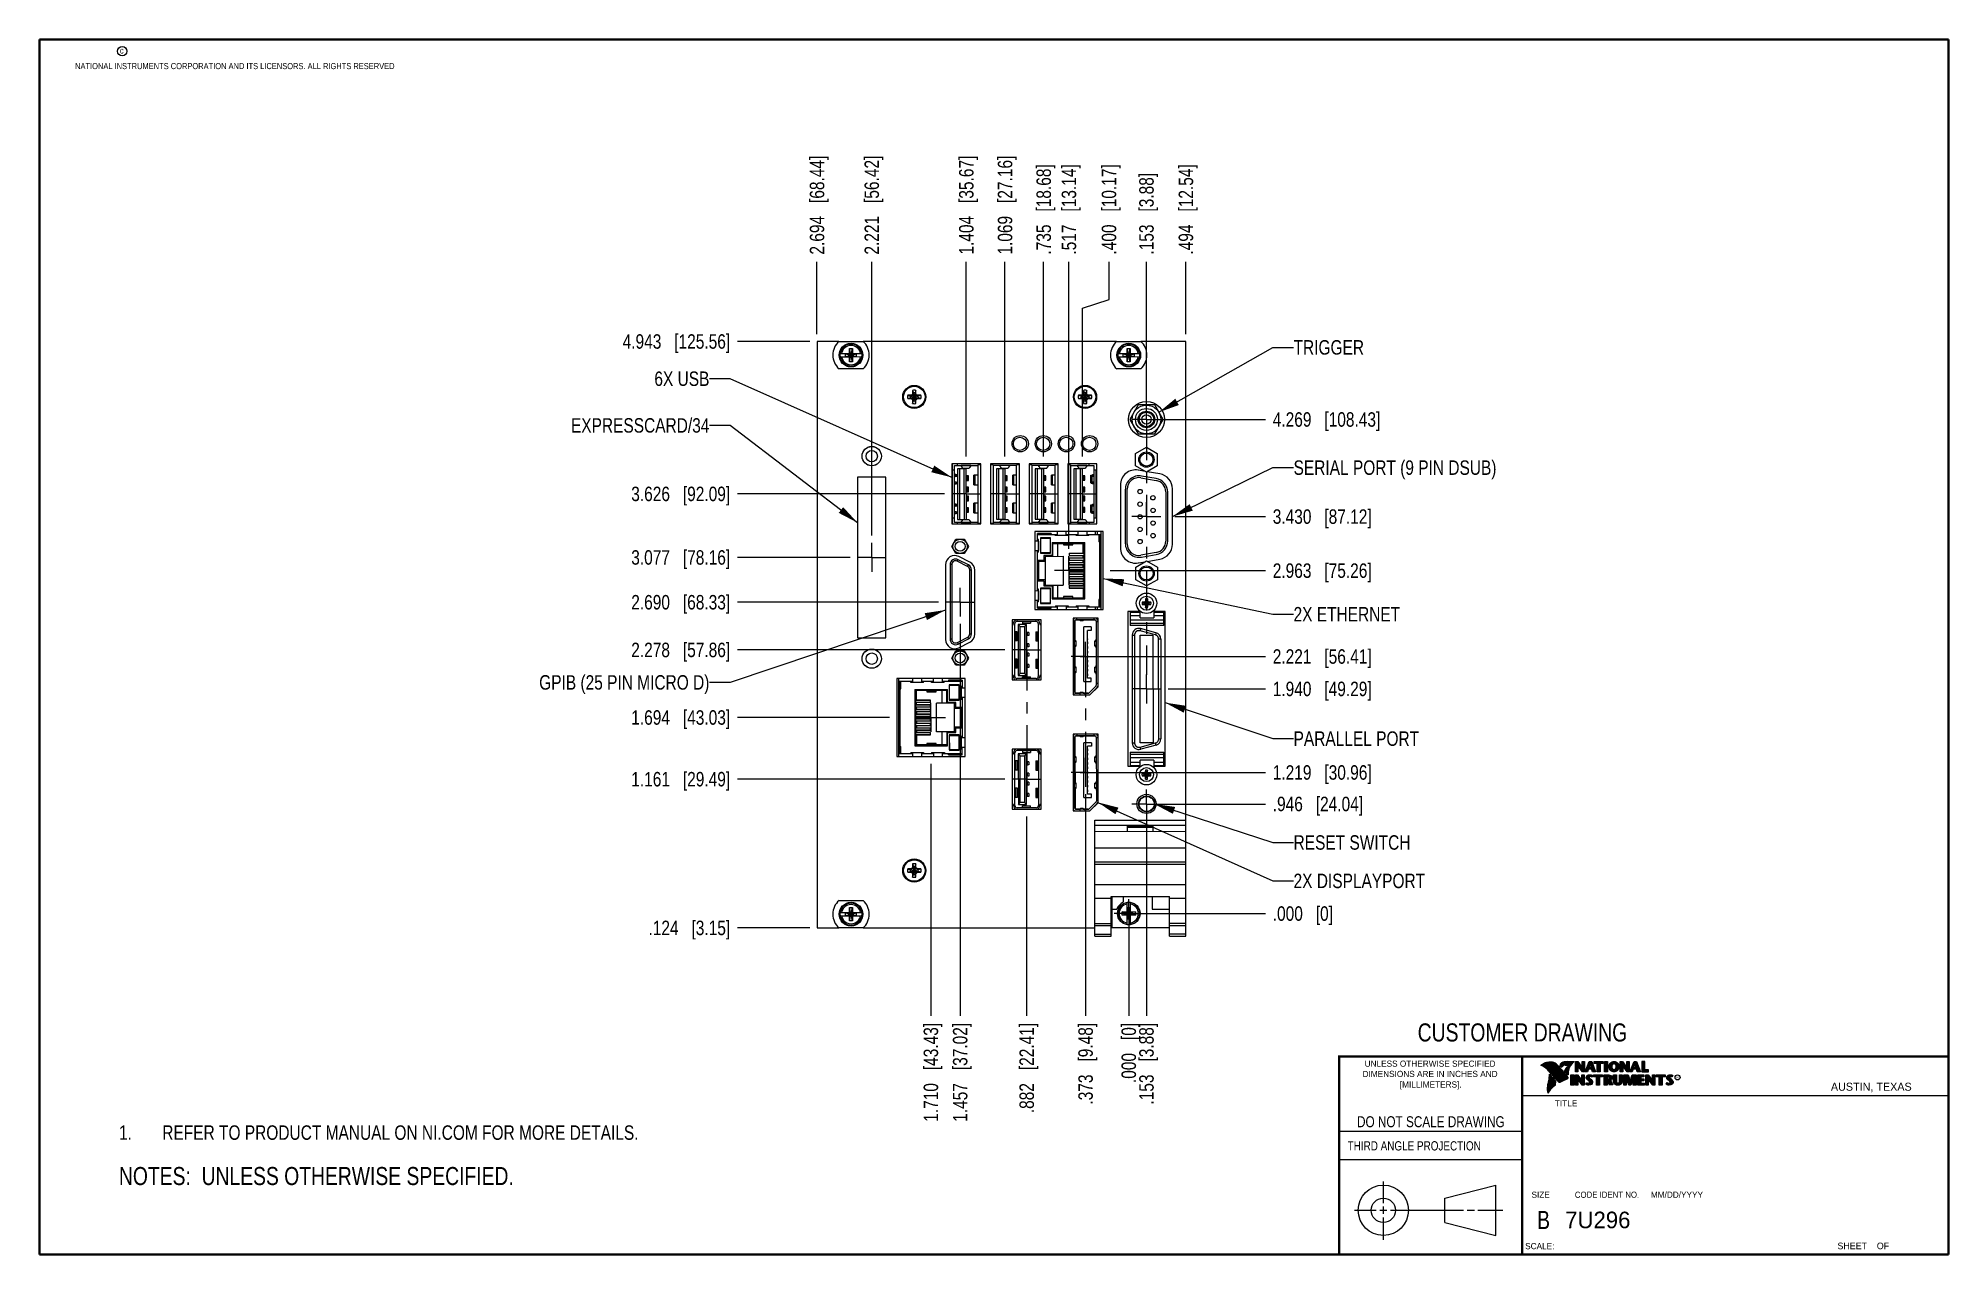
# Model space of a CAD drawing. Header units: inches. Extents: x 0.2 to 16.8, y 0.2 to 10.8.
import ezdxf

# ---------------------------------------------------------------- set-up
doc = ezdxf.new("R2010")
doc.units = ezdxf.units.IN
doc.header["$LTSCALE"] = 0.935
doc.header["$MEASUREMENT"] = 0
doc.linetypes.add('CENTER', pattern=[0.6, 0.375, -0.075, 0.075, -0.075])
doc.layers.get('0').update_dxf_attribs({"linetype": 'CONTINUOUS'})
for name, color, linetype in [('02___PRT_ALL_AXES', 7, 'CONTINUOUS'), ('DETAIL', 7, 'CONTINUOUS'), ('DIMENSIONS', 7, 'CONTINUOUS')]:
    doc.layers.add(name, color=color, linetype=linetype)
doc.styles.get("Standard").update_dxf_attribs({"font": 'txt', "width": 0.8})
doc.styles.add('TEXTSTYLE_2', font='txt')
doc.styles.add('TEXTSTYLE_3', font='txt', dxfattribs={"width": 0.95})
doc.dimstyles.new('DIMSTYLE_1', dxfattribs={"dimtxt": 0.125, "dimasz": 0.18, "dimexe": 0.125, "dimexo": 0.0625, "dimgap": 0.09, "dimtad": 0, "dimtih": 1, "dimtoh": 1, "dimdec": 3, "dimzin": 4, "dimdsep": 46, "dimtxsty": 'STANDARD', "dimblk": '_FILLED', "dimblk1": '_FILLED', "dimblk2": '_FILLED', "dimcen": 0.09, "dimadec": 0, "dimazin": 0, "dimtp": 0.01, "dimtm": 0.01, "dimtfac": 1, "dimtdec": 3, "dimtofl": 0, "dimtmove": 0, "dimatfit": 3, "dimldrblk": '_FILLED', "dimfxl": 1, "dimtolj": 1, "dimtzin": 4, "dimarcsym": 0})
doc.dimstyles.get("Standard").update_dxf_attribs({"dimtxt": 0.125, "dimasz": 0.18, "dimexe": 0.125, "dimexo": 0.0625, "dimgap": 0.09, "dimtad": 0, "dimtih": 1, "dimtoh": 1, "dimdec": 3, "dimzin": 4, "dimdsep": 46, "dimtxsty": 'STANDARD', "dimblk": '_FILLED', "dimblk1": '_FILLED', "dimblk2": '_FILLED', "dimcen": 0.09, "dimadec": 0, "dimazin": 0, "dimtol": 1, "dimtp": 0.01, "dimtm": 0.01, "dimtfac": 1, "dimtdec": 3, "dimtofl": 0, "dimtmove": 0, "dimatfit": 3, "dimldrblk": '_FILLED', "dimfxl": 1, "dimtolj": 1, "dimtzin": 4, "dimarcsym": 0})

msp = doc.modelspace()

# ---------------------------------------------------------------- texts
at = {"color": 2, "linetype": 'CONTINUOUS', "attachment_point": 1, "line_spacing_factor": 0.9}
for s, insert, char_height, width in [('c', (0.946, 10.6893), 0.053, 0.0424), ('NATIONAL INSTRUMENTS CORPORATION AND ITS LICENSORS. ALL RIGHTS RESERVED', (0.5583, 10.5546), 0.053, 3.0104), ('THIRD ANGLE PROJECTION', (11.5564, 1.2384), 0.08, 1.408)]:
    msp.add_mtext(s, dxfattribs=dict(at, insert=insert, char_height=char_height, width=width))
at = {"color": 7, "linetype": 'CONTINUOUS', "attachment_point": 2, "line_spacing_factor": 0.9}
for s, insert, char_height, width in [('CUSTOMER DRAWING', (13.0668, 2.2564), 0.15625, 2), ('DO NOT SCALE DRAWING', (12.2754, 1.4542), 0.095, 1.52), ('B', (13.2497, 0.6361), 0.1562, 0.125)]:
    msp.add_mtext(s, dxfattribs=dict(at, insert=insert, char_height=char_height, width=width))
at = {"color": 2, "linetype": 'CONTINUOUS', "line_spacing_factor": 0.9}
for s, insert, char_height, width, attachment_point, style in [('DIMENSIONS ARE IN INCHES AND', (12.2688, 1.8465), 0.053254, 1.491112, 2, 'TEXTSTYLE_2'), ('UNLESS OTHERWISE SPECIFIED', (12.2688, 1.9352), 0.053254, 1.384604, 2, 'TEXTSTYLE_2'), ('[MILLIMETERS].', (12.2746, 1.7548), 0.053254, 0.745556, 2, 'TEXTSTYLE_2'), ('R', (14.3971, 1.8), 0.0217, 0.021738, 1, 'TEXTSTYLE_2'), ('AUSTIN, TEXAS', (15.7327, 1.7441), 0.069617, 0.905021, 1, 'TEXTSTYLE_2'), ('TITLE', (13.3474, 1.593), 0.05325, 0.26627, 1, 'TEXTSTYLE_2'), ('SIZE', (13.1451, 0.8027), 0.05325, 0.213016, 1, 'TEXTSTYLE_2'), ('CODE IDENT NO.', (13.7978, 0.8027), 0.053254, 0.708278, 2, 'TEXTSTYLE_3'), ('MM/DD/YYYY', (14.1765, 0.8027), 0.05325, 0.53254, 1, 'TEXTSTYLE_2'), ('SCALE:', (13.0904, 0.3585), 0.05325, 0.319524, 1, 'TEXTSTYLE_2'), ('SHEET    OF', (15.7892, 0.3625), 0.057262, 0.629882, 1, 'TEXTSTYLE_2')]:
    msp.add_mtext(s, dxfattribs=dict(at, insert=insert, char_height=char_height, width=width, attachment_point=attachment_point, style=style))
at = {"color": 7, "linetype": 'CONTINUOUS', "insert": (13.4363, 0.6298), "char_height": 0.14316, "width": 0.715775, "attachment_point": 1, "line_spacing_factor": 0.9, "style": 'TEXTSTYLE_2'}
msp.add_mtext('7U296', dxfattribs=at)
at = {"layer": 'DETAIL', "color": 2, "linetype": 'CONTINUOUS', "char_height": 0.125, "line_spacing_factor": 0.9}
for s, insert, width, attachment_point in [('TRIGGER', (11.0889, 8.1599), 0.7, 1), ('6X USB', (6.0404, 7.8892), 0.6, 3), ('EXPRESSCARD/34', (6.0404, 7.4858), 1.4, 3), ('SERIAL PORT (9 PIN DSUB)', (11.0889, 7.121), 2.4, 1), ('2X ETHERNET', (11.0889, 5.8543), 1.1, 1), ('GPIB (25 PIN MICRO D)', (6.0404, 5.2652), 2.1, 3), ('PARALLEL PORT', (11.0889, 4.7795), 1.3, 1), ('RESET SWITCH', (11.0889, 3.8821), 1.2, 1), ('2X DISPLAYPORT', (11.0889, 3.5502), 1.4, 1)]:
    msp.add_mtext(s, dxfattribs=dict(at, insert=insert, width=width, attachment_point=attachment_point))

# ---------------------------------------------------------------- blocks, each defined once
blk = doc.blocks.new('SYMBOL_16_BL0', base_point=(3.675, 1.312))
at = {"color": 2, "linetype": 'CONTINUOUS', "width": 0.8}
for s, p in [('1.', (0.938, 1.25)), ('REFER TO PRODUCT MANUAL ON NI.COM FOR MORE DETAILS.', (1.312, 1.25))]:
    blk.add_text(s, height=0.125, dxfattribs=at).set_placement(p)
blk = doc.blocks.new('*D0')
at = {"layer": 'DIMENSIONS', "color": 2, "linetype": 'CONTINUOUS'}
blk.add_line((9.882, 4.152), (10.846, 4.152), dxfattribs=at)
at = {"layer": 'DIMENSIONS', "color": 2, "linetype": 'CONTINUOUS', "insert": (10.909, 4.215), "char_height": 0.125, "width": 1.225, "attachment_point": 1, "line_spacing_factor": 0.9}
blk.add_mtext('.946{\\Ftxt.shx;\\W1.000000;\\H0.125000; }[24.04]', dxfattribs=at)
blk = doc.blocks.new('_FILLED')
at = {"color": 0, "linetype": 'BYBLOCK'}
blk.add_solid([(0, 0), (-1, 0.174), (-1, -0.174)], dxfattribs=at)
blk = doc.blocks.new('*D1')
at = {"layer": 'DIMENSIONS', "color": 2, "linetype": 'CONTINUOUS'}
blk.add_line((9.727, 3.206), (10.846, 3.206), dxfattribs=at)
at = {"layer": 'DIMENSIONS', "color": 2, "linetype": 'CONTINUOUS', "insert": (10.909, 3.268), "char_height": 0.125, "width": 0.825, "attachment_point": 1, "line_spacing_factor": 0.9}
blk.add_mtext('.000{\\Ftxt.shx;\\W1.000000;\\H0.125000; }[0]', dxfattribs=at)
blk = doc.blocks.new('*D2')
at = {"layer": 'DIMENSIONS', "color": 2, "linetype": 'CONTINUOUS'}
blk.add_line((10.005, 5.146), (10.846, 5.146), dxfattribs=at)
at = {"layer": 'DIMENSIONS', "color": 2, "linetype": 'CONTINUOUS', "insert": (10.909, 5.209), "char_height": 0.125, "width": 1.325, "attachment_point": 1, "line_spacing_factor": 0.9}
blk.add_mtext('1.940{\\Ftxt.shx;\\W1.000000;\\H0.125000; }[49.29]', dxfattribs=at)
blk = doc.blocks.new('*D3')
at = {"layer": 'DIMENSIONS', "color": 2, "linetype": 'CONTINUOUS'}
blk.add_line((9.505, 6.169), (10.846, 6.169), dxfattribs=at)
at = {"layer": 'DIMENSIONS', "color": 2, "linetype": 'CONTINUOUS', "insert": (10.909, 6.231), "char_height": 0.125, "width": 1.325, "attachment_point": 1, "line_spacing_factor": 0.9}
blk.add_mtext('2.963{\\Ftxt.shx;\\W1.000000;\\H0.125000; }[75.26]', dxfattribs=at)
blk = doc.blocks.new('*D4')
at = {"layer": 'DIMENSIONS', "color": 2, "linetype": 'CONTINUOUS'}
blk.add_line((10.064, 6.636), (10.846, 6.636), dxfattribs=at)
at = {"layer": 'DIMENSIONS', "color": 2, "linetype": 'CONTINUOUS', "insert": (10.909, 6.698), "char_height": 0.125, "width": 1.325, "attachment_point": 1, "line_spacing_factor": 0.9}
blk.add_mtext('3.430{\\Ftxt.shx;\\W1.000000;\\H0.125000; }[87.12]', dxfattribs=at)
blk = doc.blocks.new('*D5')
at = {"layer": 'DIMENSIONS', "color": 2, "linetype": 'CONTINUOUS'}
blk.add_line((9.88, 7.475), (10.846, 7.475), dxfattribs=at)
at = {"layer": 'DIMENSIONS', "color": 2, "linetype": 'CONTINUOUS', "insert": (10.909, 7.537), "char_height": 0.125, "width": 1.425, "attachment_point": 1, "line_spacing_factor": 0.9}
blk.add_mtext('4.269{\\Ftxt.shx;\\W1.000000;\\H0.125000; }[108.43]', dxfattribs=at)
blk = doc.blocks.new('*D6')
at = {"layer": 'DIMENSIONS', "color": 2, "linetype": 'CONTINUOUS'}
blk.add_line((9.245, 5.427), (10.846, 5.427), dxfattribs=at)
at = {"layer": 'DIMENSIONS', "color": 2, "linetype": 'CONTINUOUS', "insert": (10.909, 5.489), "char_height": 0.125, "width": 1.325, "attachment_point": 1, "line_spacing_factor": 0.9}
blk.add_mtext('2.221{\\Ftxt.shx;\\W1.000000;\\H0.125000; }[56.41]', dxfattribs=at)
blk = doc.blocks.new('*D7')
at = {"layer": 'DIMENSIONS', "color": 2, "linetype": 'CONTINUOUS'}
blk.add_line((8.595, 5.484), (6.283, 5.484), dxfattribs=at)
at = {"layer": 'DIMENSIONS', "color": 2, "linetype": 'CONTINUOUS', "insert": (6.22, 5.546), "char_height": 0.125, "width": 1.325, "attachment_point": 3, "line_spacing_factor": 0.9}
blk.add_mtext('2.278{\\Ftxt.shx;\\W1.000000;\\H0.125000; }[57.86]', dxfattribs=at)
blk = doc.blocks.new('*D8')
at = {"layer": 'DIMENSIONS', "color": 2, "linetype": 'CONTINUOUS'}
blk.add_line((7.598, 4.9), (6.283, 4.9), dxfattribs=at)
at = {"layer": 'DIMENSIONS', "color": 2, "linetype": 'CONTINUOUS', "insert": (6.22, 4.962), "char_height": 0.125, "width": 1.325, "attachment_point": 3, "line_spacing_factor": 0.9}
blk.add_mtext('1.694{\\Ftxt.shx;\\W1.000000;\\H0.125000; }[43.03]', dxfattribs=at)
blk = doc.blocks.new('*D9')
at = {"layer": 'DIMENSIONS', "color": 2, "linetype": 'CONTINUOUS'}
blk.add_line((8.595, 4.367), (6.283, 4.367), dxfattribs=at)
at = {"layer": 'DIMENSIONS', "color": 2, "linetype": 'CONTINUOUS', "insert": (6.22, 4.429), "char_height": 0.125, "width": 1.325, "attachment_point": 3, "line_spacing_factor": 0.9}
blk.add_mtext('1.161{\\Ftxt.shx;\\W1.000000;\\H0.125000; }[29.49]', dxfattribs=at)
blk = doc.blocks.new('*D10')
at = {"layer": 'DIMENSIONS', "color": 2, "linetype": 'CONTINUOUS'}
blk.add_line((9.245, 4.425), (10.846, 4.425), dxfattribs=at)
at = {"layer": 'DIMENSIONS', "color": 2, "linetype": 'CONTINUOUS', "insert": (10.909, 4.487), "char_height": 0.125, "width": 1.325, "attachment_point": 1, "line_spacing_factor": 0.9}
blk.add_mtext('1.219{\\Ftxt.shx;\\W1.000000;\\H0.125000; }[30.96]', dxfattribs=at)
blk = doc.blocks.new('*D11')
at = {"layer": 'DIMENSIONS', "color": 2, "linetype": 'CONTINUOUS'}
blk.add_line((8.019, 5.896), (6.283, 5.896), dxfattribs=at)
at = {"layer": 'DIMENSIONS', "color": 2, "linetype": 'CONTINUOUS', "insert": (6.22, 5.958), "char_height": 0.125, "width": 1.325, "attachment_point": 3, "line_spacing_factor": 0.9}
blk.add_mtext('2.690{\\Ftxt.shx;\\W1.000000;\\H0.125000; }[68.33]', dxfattribs=at)
blk = doc.blocks.new('*D12')
at = {"layer": 'DIMENSIONS', "color": 2, "linetype": 'CONTINUOUS'}
blk.add_line((8.073, 6.831), (6.283, 6.831), dxfattribs=at)
at = {"layer": 'DIMENSIONS', "color": 2, "linetype": 'CONTINUOUS', "insert": (6.22, 6.894), "char_height": 0.125, "width": 1.325, "attachment_point": 3, "line_spacing_factor": 0.9}
blk.add_mtext('3.626{\\Ftxt.shx;\\W1.000000;\\H0.125000; }[92.09]', dxfattribs=at)
blk = doc.blocks.new('*D13')
at = {"layer": 'DIMENSIONS', "color": 2, "linetype": 'CONTINUOUS'}
blk.add_line((9.665, 3.143), (9.665, 2.323), dxfattribs=at)
at = {"layer": 'DIMENSIONS', "color": 2, "linetype": 'CONTINUOUS', "insert": (9.602, 2.261), "char_height": 0.125, "width": 0.825, "attachment_point": 3, "rotation": 90, "line_spacing_factor": 0.9}
blk.add_mtext('.000{\\Ftxt.shx;\\W1.000000;\\H0.125000; }[0]', dxfattribs=at)
blk = doc.blocks.new('*D14')
at = {"layer": 'DIMENSIONS', "color": 2, "linetype": 'CONTINUOUS'}
blk.add_line((8.782, 4.044), (8.782, 2.323), dxfattribs=at)
at = {"layer": 'DIMENSIONS', "color": 2, "linetype": 'CONTINUOUS', "insert": (8.72, 2.261), "char_height": 0.125, "width": 1.225, "attachment_point": 3, "rotation": 90, "line_spacing_factor": 0.9}
blk.add_mtext('.882{\\Ftxt.shx;\\W1.000000;\\H0.125000; }[22.41]', dxfattribs=at)
blk = doc.blocks.new('*D15')
at = {"layer": 'DIMENSIONS', "color": 2, "linetype": 'CONTINUOUS'}
blk.add_line((7.955, 4.5), (7.955, 2.323), dxfattribs=at)
at = {"layer": 'DIMENSIONS', "color": 2, "linetype": 'CONTINUOUS', "insert": (7.892, 2.261), "char_height": 0.125, "width": 1.325, "attachment_point": 3, "rotation": 90, "line_spacing_factor": 0.9}
blk.add_mtext('1.710{\\Ftxt.shx;\\W1.000000;\\H0.125000; }[43.43]', dxfattribs=at)
blk = doc.blocks.new('*D16')
at = {"layer": 'DIMENSIONS', "color": 2, "linetype": 'CONTINUOUS'}
blk.add_line((6.908, 3.082), (6.283, 3.082), dxfattribs=at)
at = {"layer": 'DIMENSIONS', "color": 2, "linetype": 'CONTINUOUS', "insert": (6.22, 3.144), "char_height": 0.125, "width": 1.125, "attachment_point": 3, "line_spacing_factor": 0.9}
blk.add_mtext('.124{\\Ftxt.shx;\\W1.000000;\\H0.125000; }[3.15]', dxfattribs=at)
blk = doc.blocks.new('*D17')
at = {"layer": 'DIMENSIONS', "color": 2, "linetype": 'CONTINUOUS'}
blk.add_line((8.26, 7.154), (8.26, 8.837), dxfattribs=at)
at = {"layer": 'DIMENSIONS', "color": 2, "linetype": 'CONTINUOUS', "insert": (8.198, 8.899), "char_height": 0.125, "width": 1.325, "attachment_point": 1, "rotation": 90, "line_spacing_factor": 0.9}
blk.add_mtext('1.404{\\Ftxt.shx;\\W1.000000;\\H0.125000; }[35.67]', dxfattribs=at)
blk = doc.blocks.new('*D18')
at = {"layer": 'DIMENSIONS', "color": 2, "linetype": 'CONTINUOUS'}
blk.add_line((8.595, 7.154), (8.595, 8.837), dxfattribs=at)
at = {"layer": 'DIMENSIONS', "color": 2, "linetype": 'CONTINUOUS', "insert": (8.533, 8.899), "char_height": 0.125, "width": 1.325, "attachment_point": 1, "rotation": 90, "line_spacing_factor": 0.9}
blk.add_mtext('1.069{\\Ftxt.shx;\\W1.000000;\\H0.125000; }[27.16]', dxfattribs=at)
blk = doc.blocks.new('*D19')
at = {"layer": 'DIMENSIONS', "color": 2, "linetype": 'CONTINUOUS'}
blk.add_line((8.929, 7.154), (8.929, 8.837), dxfattribs=at)
at = {"layer": 'DIMENSIONS', "color": 2, "linetype": 'CONTINUOUS', "insert": (8.867, 8.899), "char_height": 0.125, "width": 1.225, "attachment_point": 1, "rotation": 90, "line_spacing_factor": 0.9}
blk.add_mtext('.735{\\Ftxt.shx;\\W1.000000;\\H0.125000; }[18.68]', dxfattribs=at)
blk = doc.blocks.new('*D20')
at = {"layer": 'DIMENSIONS', "color": 2, "linetype": 'CONTINUOUS'}
for p, q in [((9.494, 8.511), (9.494, 8.837)), ((9.264, 8.435), (9.494, 8.511)), ((9.264, 7.154), (9.264, 8.435))]:
    blk.add_line(p, q, dxfattribs=at)
at = {"layer": 'DIMENSIONS', "color": 2, "linetype": 'CONTINUOUS', "insert": (9.431, 8.899), "char_height": 0.125, "width": 1.225, "attachment_point": 1, "rotation": 90, "line_spacing_factor": 0.9}
blk.add_mtext('.400{\\Ftxt.shx;\\W1.000000;\\H0.125000; }[10.17]', dxfattribs=at)
blk = doc.blocks.new('*D21')
at = {"layer": 'DIMENSIONS', "color": 2, "linetype": 'CONTINUOUS'}
blk.add_line((9.817, 7.537), (9.817, 8.837), dxfattribs=at)
at = {"layer": 'DIMENSIONS', "color": 2, "linetype": 'CONTINUOUS', "insert": (9.755, 8.899), "char_height": 0.125, "width": 1.125, "attachment_point": 1, "rotation": 90, "line_spacing_factor": 0.9}
blk.add_mtext('.153{\\Ftxt.shx;\\W1.000000;\\H0.125000; }[3.88]', dxfattribs=at)
blk = doc.blocks.new('*D22')
at = {"layer": 'DIMENSIONS', "color": 2, "linetype": 'CONTINUOUS'}
blk.add_line((10.158, 8.211), (10.158, 8.837), dxfattribs=at)
at = {"layer": 'DIMENSIONS', "color": 2, "linetype": 'CONTINUOUS', "insert": (10.096, 8.899), "char_height": 0.125, "width": 1.225, "attachment_point": 1, "rotation": 90, "line_spacing_factor": 0.9}
blk.add_mtext('.494{\\Ftxt.shx;\\W1.000000;\\H0.125000; }[12.54]', dxfattribs=at)
blk = doc.blocks.new('*D23')
at = {"layer": 'DIMENSIONS', "color": 2, "linetype": 'CONTINUOUS'}
blk.add_line((6.97, 8.211), (6.97, 8.837), dxfattribs=at)
at = {"layer": 'DIMENSIONS', "color": 2, "linetype": 'CONTINUOUS', "insert": (6.908, 8.899), "char_height": 0.125, "width": 1.325, "attachment_point": 1, "rotation": 90, "line_spacing_factor": 0.9}
blk.add_mtext('2.694{\\Ftxt.shx;\\W1.000000;\\H0.125000; }[68.44]', dxfattribs=at)
blk = doc.blocks.new('*D24')
at = {"layer": 'DIMENSIONS', "color": 2, "linetype": 'CONTINUOUS'}
blk.add_line((6.908, 8.149), (6.283, 8.149), dxfattribs=at)
at = {"layer": 'DIMENSIONS', "color": 2, "linetype": 'CONTINUOUS', "insert": (6.22, 8.211), "char_height": 0.125, "width": 1.425, "attachment_point": 3, "line_spacing_factor": 0.9}
blk.add_mtext('4.943{\\Ftxt.shx;\\W1.000000;\\H0.125000; }[125.56]', dxfattribs=at)
blk = doc.blocks.new('*D25')
at = {"layer": 'DIMENSIONS', "color": 2, "linetype": 'CONTINUOUS'}
blk.add_line((9.817, 4.09), (9.817, 2.323), dxfattribs=at)
at = {"layer": 'DIMENSIONS', "color": 2, "linetype": 'CONTINUOUS', "insert": (9.755, 2.261), "char_height": 0.125, "width": 1.125, "attachment_point": 3, "rotation": 90, "line_spacing_factor": 0.9}
blk.add_mtext('.153{\\Ftxt.shx;\\W1.000000;\\H0.125000; }[3.88]', dxfattribs=at)
blk = doc.blocks.new('*D26')
at = {"layer": 'DIMENSIONS', "color": 2, "linetype": 'CONTINUOUS'}
blk.add_line((7.256, 6.283), (6.283, 6.283), dxfattribs=at)
at = {"layer": 'DIMENSIONS', "color": 2, "linetype": 'CONTINUOUS', "insert": (6.22, 6.345), "char_height": 0.125, "width": 1.325, "attachment_point": 3, "line_spacing_factor": 0.9}
blk.add_mtext('3.077{\\Ftxt.shx;\\W1.000000;\\H0.125000; }[78.16]', dxfattribs=at)
blk = doc.blocks.new('*D27')
at = {"layer": 'DIMENSIONS', "color": 2, "linetype": 'CONTINUOUS'}
blk.add_line((7.443, 6.471), (7.443, 8.837), dxfattribs=at)
at = {"layer": 'DIMENSIONS', "color": 2, "linetype": 'CONTINUOUS', "insert": (7.381, 8.899), "char_height": 0.125, "width": 1.325, "attachment_point": 1, "rotation": 90, "line_spacing_factor": 0.9}
blk.add_mtext('2.221{\\Ftxt.shx;\\W1.000000;\\H0.125000; }[56.42]', dxfattribs=at)
blk = doc.blocks.new('*D28')
at = {"layer": 'DIMENSIONS', "color": 2, "linetype": 'CONTINUOUS'}
blk.add_line((8.207, 5.708), (8.207, 2.323), dxfattribs=at)
at = {"layer": 'DIMENSIONS', "color": 2, "linetype": 'CONTINUOUS', "insert": (8.145, 2.261), "char_height": 0.125, "width": 1.325, "attachment_point": 3, "rotation": 90, "line_spacing_factor": 0.9}
blk.add_mtext('1.457{\\Ftxt.shx;\\W1.000000;\\H0.125000; }[37.02]', dxfattribs=at)
blk = doc.blocks.new('*D29')
at = {"layer": 'DIMENSIONS', "color": 2, "linetype": 'CONTINUOUS'}
blk.add_line((9.291, 4.237), (9.291, 2.323), dxfattribs=at)
at = {"layer": 'DIMENSIONS', "color": 2, "linetype": 'CONTINUOUS', "insert": (9.229, 2.261), "char_height": 0.125, "width": 1.125, "attachment_point": 3, "rotation": 90, "line_spacing_factor": 0.9}
blk.add_mtext('.373{\\Ftxt.shx;\\W1.000000;\\H0.125000; }[9.48]', dxfattribs=at)
blk = doc.blocks.new('*D30')
at = {"layer": 'DIMENSIONS', "color": 2, "linetype": 'CONTINUOUS'}
blk.add_line((9.147, 6.357), (9.147, 8.837), dxfattribs=at)
at = {"layer": 'DIMENSIONS', "color": 2, "linetype": 'CONTINUOUS', "insert": (9.085, 8.899), "char_height": 0.125, "width": 1.225, "attachment_point": 1, "rotation": 90, "line_spacing_factor": 0.9}
blk.add_mtext('.517{\\Ftxt.shx;\\W1.000000;\\H0.125000; }[13.14]', dxfattribs=at)
blk = doc.blocks.new('SYMBOL_2_BL1', base_point=(3.1215, 0.9375))
at = {"layer": 'DETAIL', "color": 2, "linetype": 'CONTINUOUS', "width": 0.8}
blk.add_text('NOTES:  UNLESS OTHERWISE SPECIFIED.', height=0.156, dxfattribs=at).set_placement((0.9375, 0.8595))
blk = doc.blocks.new('SYMBOL_5_BL2', base_point=(3.675, 1.312))
at = {"layer": 'DETAIL', "color": 2, "linetype": 'CONTINUOUS', "width": 0.8}
for s, p in [('1.', (0.938, 1.25)), ('REFER TO PRODUCT MANUAL ON NI.COM FOR MORE DETAILS.', (1.312, 1.25))]:
    blk.add_text(s, height=0.125, dxfattribs=at).set_placement(p)

# ---------------------------------------------------------------- dimensions: what is measured, and where the dimension line sits
at = {"layer": 'DIMENSIONS', "color": 2, "linetype": 'CONTINUOUS'}
for feature_location, offset, dtype, origin, picture, middle in [((6.9704, 8.2115), (0, 0.6255), 1, (9.6648, 8.149), '*D23', (6.9704, 9.562)), ((7.4434, 6.4705), (0, 2.3665), 1, (9.6648, 6.408), '*D27', (7.4434, 9.562)), ((8.2604, 7.1539), (0, 1.6831), 1, (9.6648, 7.0914), '*D17', (8.2604, 9.562)), ((8.5954, 7.1539), (0, 1.6831), 1, (9.6648, 7.0914), '*D18', (8.5954, 9.562)), ((8.9294, 7.1539), (0, 1.6831), 1, (9.6648, 7.0914), '*D19', (8.9294, 9.512)), ((9.1474, 6.3565), (0, 2.4805), 1, (9.6648, 6.294), '*D30', (9.1474, 9.512)), ((9.2644312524, 7.1538585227), (0.2292531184, 1.6831409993), 0, (9.6648109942, 7.0913585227), '*D20', (9.4936843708, 9.511999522)), ((10.1584, 8.2115), (0, 0.6255), 1, (9.6648, 8.149), '*D22', (10.1584, 9.512)), ((9.8174, 7.5373), (0, 1.2997), 1, (9.6648, 7.4748), '*D21', (9.8174, 9.462)), ((6.9079, 8.149), (-0.625, 0), 0, (6.9704, 3.2058), '*D24', (5.5079, 8.149)), ((9.8799, 7.4748), (0.9665, 0), 0, (9.8174, 3.2058), '*D5', (11.6214, 7.4748)), ((8.0729, 6.8314), (-1.79, 0), 0, (8.1354, 3.2058), '*D12', (5.5579, 6.8314)), ((10.0639, 6.6359), (0.7825, 0), 0, (10.0014, 3.2058), '*D4', (11.5714, 6.6359)), ((7.2559, 6.283), (-0.973, 0), 0, (7.3184, 3.2058), '*D26', (5.5579, 6.283)), ((9.5049, 6.1687), (1.3415, 0), 0, (9.4424, 3.2058), '*D3', (11.5714, 6.1687)), ((8.0189, 5.8958), (-1.736, 0), 0, (8.0814, 3.2058), '*D11', (5.5579, 5.8958)), ((8.2074, 5.7085), (0, -3.3853), 1, (9.6648, 5.771), '*D28', (8.2074, 1.5981)), ((8.5949, 5.4838), (-2.312, 0), 0, (8.6574, 3.2058), '*D7', (5.5579, 5.4838)), ((9.2454, 5.4268), (1.601, 0), 0, (9.1829, 3.2058), '*D6', (11.5714, 5.4268)), ((10.0053, 5.1462), (0.8411, 0), 0, (9.9428, 3.2058), '*D2', (11.5714, 5.1462)), ((7.5979, 4.8998), (-1.315, 0), 0, (7.6604, 3.2058), '*D8', (5.5579, 4.8998)), ((7.9549, 4.5003), (0, -2.1772), 1, (9.6648, 4.5628), '*D15', (7.9549, 1.5981)), ((9.2454, 4.4248), (1.601, 0), 0, (9.1829, 3.2058), '*D10', (11.5714, 4.4248)), ((8.5949, 4.3668), (-2.312, 0), 0, (8.6574, 3.2058), '*D9', (5.5579, 4.3668)), ((9.2914, 4.2375), (0, -1.9143), 1, (9.6648, 4.3), '*D29', (9.2914, 1.6981)), ((9.88191, 4.1523), (0.96452, 0), 0, (9.66481, 3.20582), '*D0', (11.52143, 4.1523)), ((9.8174, 4.0903), (0, -1.7672), 1, (9.6648, 4.1528), '*D25', (9.8174, 1.6981)), ((8.7824, 4.0443), (0, -1.7212), 1, (9.6648, 4.1068), '*D14', (8.7824, 1.6481)), ((6.9079, 3.082), (-0.625, 0), 0, (6.9704, 3.2058), '*D16', (5.6579, 3.082)), ((9.6648109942, 3.1433176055), (0, -0.8201739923), 1, (9.6648109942, 3.2058176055), '*D13', (9.6648109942, 1.8481436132)), ((9.7273109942, 3.2058176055), (1.1191159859, 0), 0, (9.6648109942, 3.2058176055), '*D1', (11.3214269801, 3.2058176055))]:
    dim = msp.add_ordinate_dim(feature_location=feature_location, offset=offset, dtype=dtype, origin=origin, dimstyle='DIMSTYLE_1', override={"dimtad": 1, "dimtih": 0, "dimtoh": 0}, dxfattribs=at)
    dim.commit()
    dim.dimension.update_dxf_attribs({"geometry": picture, "text_midpoint": middle})

# ---------------------------------------------------------------- linework, layer by layer
at = {"color": 7, "linetype": 'CONTINUOUS'}
for p, q in [((6.9704, 8.149), (6.9704, 3.082)), ((7.1601, 8.149), (6.9704, 8.149)), ((7.1607, 8.1495), (7.3682, 8.1495)), ((9.5601, 8.149), (7.3687, 8.149)), ((9.5607, 8.1495), (9.7682, 8.1495)), ((10.1584, 8.149), (9.7687, 8.149)), ((10.1584, 3.8556), (10.1584, 8.149)), ((7.1698, 8.0447), (7.2527, 8.0448)), ((7.1698, 8.0172), (7.2527, 8.0172)), ((7.2159, 8.0193), (7.2159, 8.0427)), ((7.2159, 8.0427), (7.313, 8.0193)), ((7.2527, 8.0427), (7.2159, 8.0427)), ((7.2159, 8.0193), (7.3129, 8.0427)), ((7.2159, 8.0193), (7.2527, 8.0193)), ((7.2506, 8.0448), (7.2506, 8.0881)), ((7.2782, 7.9739), (7.2506, 8.0881)), ((7.2506, 8.0881), (7.2782, 8.0881)), ((7.2507, 7.9739), (7.2782, 8.0881)), ((7.2507, 7.9739), (7.2507, 8.0172)), ((7.2782, 7.9739), (7.2507, 7.9739)), ((7.2527, 8.0448), (7.2527, 8.0427)), ((7.2527, 8.0193), (7.2761, 8.0427)), ((7.2762, 8.0193), (7.2527, 8.0427)), ((7.2527, 8.0172), (7.2527, 8.0193)), ((7.2761, 8.0448), (7.2761, 8.0427)), ((7.2761, 8.0448), (7.3591, 8.0448)), ((7.3129, 8.0427), (7.2761, 8.0427)), ((7.2762, 8.0172), (7.2762, 8.0193)), ((7.2762, 8.0193), (7.313, 8.0193)), ((7.2762, 8.0172), (7.3591, 8.0173)), ((7.2782, 8.0881), (7.2782, 8.0448)), ((7.2782, 8.0172), (7.2782, 7.9739)), ((7.313, 8.0193), (7.3129, 8.0427)), ((9.5698, 8.0447), (9.6527, 8.0448)), ((9.5698, 8.0172), (9.6527, 8.0172)), ((9.6159, 8.0193), (9.6159, 8.0427)), ((9.6159, 8.0193), (9.7129, 8.0427)), ((9.6527, 8.0427), (9.6159, 8.0427)), ((9.6159, 8.0427), (9.713, 8.0193)), ((9.6159, 8.0193), (9.6527, 8.0193)), ((9.6506, 8.0448), (9.6506, 8.0881)), ((9.6782, 7.9739), (9.6506, 8.0881)), ((9.6506, 8.0881), (9.6782, 8.0881)), ((9.6507, 7.9739), (9.6782, 8.0881)), ((9.6507, 7.9739), (9.6507, 8.0172)), ((9.6782, 7.9739), (9.6507, 7.9739)), ((9.6527, 8.0448), (9.6527, 8.0427)), ((9.6527, 8.0193), (9.6761, 8.0427)), ((9.6762, 8.0193), (9.6527, 8.0427)), ((9.6527, 8.0172), (9.6527, 8.0193)), ((9.6761, 8.0448), (9.6761, 8.0427)), ((9.6761, 8.0448), (9.7591, 8.0448)), ((9.7129, 8.0427), (9.6761, 8.0427)), ((9.6762, 8.0172), (9.6762, 8.0193)), ((9.6762, 8.0193), (9.713, 8.0193)), ((9.6762, 8.0172), (9.7591, 8.0173)), ((9.6782, 8.0881), (9.6782, 8.0448)), ((9.6782, 8.0172), (9.6782, 7.9739)), ((9.713, 8.0193), (9.7129, 8.0427)), ((7.3682, 7.9125), (7.1607, 7.9125)), ((9.7682, 7.9125), (9.5607, 7.9125)), ((7.7837, 7.6839), (7.7546, 7.6838)), ((7.7546, 7.6838), (7.7769, 7.6766)), ((7.7546, 7.6547), (7.7769, 7.662)), ((7.7546, 7.6547), (7.7837, 7.6547)), ((7.7769, 7.6766), (7.8455, 7.662)), ((7.7769, 7.662), (7.8455, 7.6766)), ((7.7783, 7.6766), (7.7769, 7.6766)), ((7.7769, 7.662), (7.7783, 7.662)), ((7.7945, 7.6859), (7.7783, 7.6766)), ((7.7837, 7.6839), (7.7783, 7.6766)), ((7.7783, 7.6766), (7.8441, 7.662)), ((7.7783, 7.662), (7.8441, 7.6766)), ((7.7837, 7.6547), (7.7783, 7.662)), ((7.7783, 7.662), (7.7946, 7.6527)), ((7.7919, 7.6886), (7.7837, 7.6839)), ((7.7837, 7.6547), (7.7919, 7.65)), ((7.7966, 7.6968), (7.7919, 7.6886)), ((7.7919, 7.65), (7.8305, 7.6886)), ((7.8305, 7.65), (7.7919, 7.6886)), ((7.7919, 7.65), (7.7966, 7.6418)), ((7.8039, 7.7022), (7.7945, 7.6859)), ((7.7946, 7.6527), (7.8039, 7.6364)), ((7.7966, 7.7259), (7.7966, 7.6968)), ((7.7966, 7.7259), (7.8039, 7.7036)), ((7.7966, 7.6968), (7.8039, 7.7022)), ((7.7966, 7.6418), (7.7967, 7.6127)), ((7.7966, 7.6418), (7.8039, 7.6364)), ((7.7967, 7.6127), (7.8039, 7.635)), ((7.8039, 7.635), (7.8185, 7.7036)), ((7.8039, 7.7036), (7.8039, 7.7022)), ((7.8185, 7.635), (7.8039, 7.7036)), ((7.8039, 7.6364), (7.8185, 7.7022)), ((7.8185, 7.6365), (7.8039, 7.7022)), ((7.8039, 7.6364), (7.8039, 7.635)), ((7.8257, 7.7259), (7.8185, 7.7036)), ((7.8185, 7.7022), (7.8185, 7.7036)), ((7.8278, 7.686), (7.8185, 7.7022)), ((7.8257, 7.6968), (7.8185, 7.7022)), ((7.8185, 7.6365), (7.8279, 7.6527)), ((7.8258, 7.6418), (7.8185, 7.6365)), ((7.8185, 7.635), (7.8185, 7.6365)), ((7.8258, 7.6127), (7.8185, 7.635)), ((7.8257, 7.6968), (7.8257, 7.7259)), ((7.8305, 7.6886), (7.8257, 7.6968)), ((7.8258, 7.6418), (7.8305, 7.65)), ((7.8258, 7.6127), (7.8258, 7.6418)), ((7.8441, 7.6766), (7.8278, 7.686)), ((7.8279, 7.6527), (7.8441, 7.662)), ((7.8387, 7.6839), (7.8305, 7.6886)), ((7.8305, 7.65), (7.8387, 7.6548)), ((7.8387, 7.6839), (7.8441, 7.6766)), ((7.8678, 7.6839), (7.8387, 7.6839)), ((7.8387, 7.6548), (7.8441, 7.662)), ((7.8387, 7.6548), (7.8678, 7.6548)), ((7.8455, 7.6766), (7.8441, 7.6766)), ((7.8441, 7.662), (7.8455, 7.662)), ((7.8678, 7.6839), (7.8455, 7.6766)), ((7.8678, 7.6548), (7.8455, 7.662)), ((9.2592, 7.6839), (9.23, 7.6838)), ((9.23, 7.6838), (9.2523, 7.6766)), ((9.2301, 7.6547), (9.2524, 7.662)), ((9.2301, 7.6547), (9.2592, 7.6547)), ((9.2538, 7.6766), (9.2523, 7.6766)), ((9.2523, 7.6766), (9.321, 7.662)), ((9.2524, 7.662), (9.321, 7.6766)), ((9.2524, 7.662), (9.2538, 7.662)), ((9.27, 7.6859), (9.2538, 7.6766)), ((9.2592, 7.6839), (9.2538, 7.6766)), ((9.2538, 7.662), (9.3195, 7.6766)), ((9.2538, 7.6766), (9.3195, 7.662)), ((9.2592, 7.6547), (9.2538, 7.662)), ((9.2538, 7.662), (9.27, 7.6527)), ((9.2674, 7.6886), (9.2592, 7.6839)), ((9.2592, 7.6547), (9.2674, 7.65)), ((9.2721, 7.6968), (9.2674, 7.6886)), ((9.2674, 7.65), (9.306, 7.6886)), ((9.306, 7.65), (9.2674, 7.6886)), ((9.2674, 7.65), (9.2721, 7.6418)), ((9.2794, 7.7022), (9.27, 7.6859)), ((9.27, 7.6527), (9.2794, 7.6364)), ((9.2721, 7.7259), (9.2721, 7.6968)), ((9.2721, 7.7259), (9.2794, 7.7036)), ((9.2721, 7.6968), (9.2794, 7.7022)), ((9.2721, 7.6418), (9.2721, 7.6127)), ((9.2721, 7.6418), (9.2794, 7.6364)), ((9.2721, 7.6127), (9.2794, 7.635)), ((9.2794, 7.635), (9.2939, 7.7036)), ((9.2794, 7.7036), (9.2794, 7.7022)), ((9.294, 7.635), (9.2794, 7.7036)), ((9.2794, 7.6364), (9.2939, 7.7022)), ((9.294, 7.6365), (9.2794, 7.7022)), ((9.2794, 7.6364), (9.2794, 7.635)), ((9.3012, 7.7259), (9.2939, 7.7036)), ((9.2939, 7.7022), (9.2939, 7.7036)), ((9.3033, 7.686), (9.2939, 7.7022)), ((9.3012, 7.6968), (9.2939, 7.7022)), ((9.294, 7.6365), (9.3033, 7.6527)), ((9.3013, 7.6418), (9.294, 7.6365)), ((9.294, 7.635), (9.294, 7.6365)), ((9.3013, 7.6127), (9.294, 7.635)), ((9.3012, 7.6968), (9.3012, 7.7259)), ((9.306, 7.6886), (9.3012, 7.6968)), ((9.3013, 7.6418), (9.306, 7.65)), ((9.3013, 7.6127), (9.3013, 7.6418)), ((9.3195, 7.6766), (9.3033, 7.686)), ((9.3033, 7.6527), (9.3195, 7.662)), ((9.3141, 7.6839), (9.306, 7.6886)), ((9.306, 7.65), (9.3142, 7.6548)), ((9.3141, 7.6839), (9.3195, 7.6766)), ((9.3433, 7.6839), (9.3141, 7.6839)), ((9.3142, 7.6548), (9.3195, 7.662)), ((9.3142, 7.6548), (9.3433, 7.6548)), ((9.321, 7.6766), (9.3195, 7.6766)), ((9.3195, 7.662), (9.321, 7.662)), ((9.3433, 7.6839), (9.321, 7.6766)), ((9.3433, 7.6548), (9.321, 7.662)), ((9.7452, 7.5998), (9.6731, 7.4747)), ((9.8895, 7.5998), (9.7452, 7.5998)), ((9.9618, 7.4749), (9.8895, 7.5998)), ((9.6731, 7.4747), (9.7453, 7.3498)), ((9.8897, 7.3498), (9.9618, 7.4749)), ((9.7453, 7.3498), (9.8897, 7.3498)), ((9.7239, 7.1817), (9.8174, 7.2358)), ((9.724, 7.0738), (9.7239, 7.1817)), ((9.8174, 7.2358), (9.9109, 7.1818)), ((9.9109, 7.1818), (9.911, 7.0739)), ((7.3204, 6.9768), (7.3204, 5.5888)), ((7.5664, 6.9768), (7.3204, 6.9768)), ((7.5664, 5.5888), (7.5664, 6.9768)), ((8.1354, 7.0914), (8.1354, 6.5714)), ((8.3854, 7.0914), (8.1354, 7.0914)), ((8.1354, 7.0388), (8.158, 7.0389)), ((8.1415, 7.0388), (8.1414, 7.0914)), ((8.1425, 6.6215), (8.1422, 7.0388)), ((8.158, 7.0763), (8.3595, 7.0764)), ((8.1583, 6.5841), (8.158, 7.0763)), ((8.158, 6.9984), (8.1651, 6.9984)), ((8.1777, 6.9884), (8.1777, 6.9943)), ((8.1777, 6.9943), (8.1856, 6.9943)), ((8.181, 6.9892), (8.1856, 6.9892)), ((8.1828, 7.0914), (8.1828, 7.0763)), ((8.258, 7.0488), (8.1855, 7.0487)), ((8.1855, 7.0487), (8.1858, 6.6117)), ((8.2029, 7.0487), (8.2031, 6.6117)), ((8.2171, 7.0763), (8.2171, 7.0761)), ((8.2989, 7.0762), (8.2171, 7.0761)), ((8.2299, 7.0539), (8.2861, 7.0539)), ((8.2302, 7.0535), (8.2299, 7.0539)), ((8.2302, 7.0535), (8.2857, 7.0536)), ((8.2407, 7.0487), (8.2409, 6.6117)), ((8.258, 7.0488), (8.2582, 6.6117)), ((8.2797, 6.9877), (8.258, 6.9877)), ((8.258, 6.9484), (8.2797, 6.9484)), ((8.272, 6.9484), (8.272, 6.9877)), ((8.2797, 6.9484), (8.2797, 6.9877)), ((8.2857, 7.0536), (8.2861, 7.0539)), ((8.2989, 7.0762), (8.2989, 7.0763)), ((8.327, 6.909), (8.3269, 6.9925)), ((8.3596, 6.9925), (8.3269, 6.9925)), ((8.3337, 6.9925), (8.3338, 6.909)), ((8.3595, 7.0817), (8.3598, 6.5789)), ((8.3769, 7.0817), (8.3595, 7.0817)), ((8.3769, 7.0817), (8.3769, 7.0914)), ((8.3854, 6.5714), (8.3854, 7.0914)), ((8.4704, 7.0914), (8.4704, 6.5714)), ((8.7204, 7.0914), (8.4704, 7.0914)), ((8.4753, 7.0914), (8.4753, 7.0818)), ((8.4926, 7.0818), (8.4753, 7.0818)), ((8.4926, 7.0818), (8.4929, 6.579)), ((8.6942, 7.0766), (8.4926, 7.0765)), ((8.5926, 7.049), (8.5202, 7.0489)), ((8.5202, 7.0489), (8.5205, 6.6119)), ((8.5375, 7.0489), (8.5378, 6.6119)), ((8.5517, 7.0765), (8.5517, 7.0763)), ((8.6335, 7.0764), (8.5517, 7.0763)), ((8.5645, 7.0541), (8.6207, 7.0541)), ((8.5649, 7.0537), (8.5645, 7.0541)), ((8.5649, 7.0537), (8.6204, 7.0538)), ((8.5753, 7.0489), (8.5756, 6.6119)), ((8.5926, 7.049), (8.5929, 6.6119)), ((8.6143, 6.9879), (8.5927, 6.9879)), ((8.5927, 6.9486), (8.6143, 6.9486)), ((8.6066, 6.9486), (8.6066, 6.9879)), ((8.6143, 6.9486), (8.6143, 6.9879)), ((8.6204, 7.0538), (8.6207, 7.0541)), ((8.6335, 7.0764), (8.6335, 7.0765)), ((8.6616, 6.9092), (8.6616, 6.9927)), ((8.6942, 6.9927), (8.6616, 6.9927)), ((8.6684, 6.9927), (8.6684, 6.9092)), ((8.6945, 6.5791), (8.6942, 7.0819)), ((8.7115, 7.0819), (8.6942, 7.0819)), ((8.7115, 7.0819), (8.7115, 7.0914)), ((8.7204, 6.5714), (8.7204, 7.0914)), ((8.8044, 7.0914), (8.8044, 6.5714)), ((9.0544, 7.0914), (8.8044, 7.0914)), ((8.8099, 7.0914), (8.8099, 7.082)), ((8.8273, 7.082), (8.8099, 7.082)), ((8.8273, 7.082), (8.8276, 6.5792)), ((9.0288, 7.0768), (8.8273, 7.0767)), ((8.9273, 7.0492), (8.8548, 7.0491)), ((8.8548, 7.0491), (8.8551, 6.6121)), ((8.8722, 7.0491), (8.8724, 6.6121)), ((8.8864, 7.0767), (8.8864, 7.0765)), ((8.9682, 7.0766), (8.8864, 7.0765)), ((8.8992, 7.0543), (8.9554, 7.0543)), ((8.8995, 7.0539), (8.8992, 7.0543)), ((8.8995, 7.0539), (8.955, 7.054)), ((8.91, 7.0491), (8.9102, 6.6121)), ((8.9273, 7.0492), (8.9275, 6.6121)), ((8.949, 6.9881), (8.9273, 6.9881)), ((8.9273, 6.9488), (8.949, 6.9488)), ((8.9413, 6.9488), (8.9412, 6.9881)), ((8.949, 6.9488), (8.949, 6.9881)), ((8.955, 7.054), (8.9554, 7.0543)), ((8.9682, 7.0766), (8.9682, 7.0767)), ((8.9963, 6.9094), (8.9962, 6.9929)), ((9.0289, 6.9929), (8.9962, 6.9929)), ((9.003, 6.9929), (9.0031, 6.9094)), ((9.0291, 6.5793), (9.0288, 7.0821)), ((9.0462, 7.0821), (9.0288, 7.0821)), ((9.0462, 7.0821), (9.0462, 7.0914)), ((9.0544, 6.5714), (9.0544, 7.0914)), ((9.1394, 7.0914), (9.1394, 6.5714)), ((9.3894, 7.0914), (9.1394, 7.0914)), ((9.1446, 7.0914), (9.1446, 7.0822)), ((9.1619, 7.0822), (9.1446, 7.0822)), ((9.1619, 7.0822), (9.1622, 6.5794)), ((9.1619, 7.0768), (9.3635, 7.077)), ((9.1895, 7.0493), (9.1897, 6.6123)), ((9.2619, 7.0493), (9.1895, 7.0493)), ((9.2068, 7.0493), (9.2071, 6.6123)), ((9.221, 7.0769), (9.221, 7.0767)), ((9.3028, 7.0768), (9.221, 7.0767)), ((9.2338, 7.0545), (9.29, 7.0545)), ((9.2342, 7.0541), (9.2338, 7.0545)), ((9.2342, 7.0541), (9.2897, 7.0542)), ((9.2446, 7.0493), (9.2449, 6.6123)), ((9.2619, 7.0493), (9.2622, 6.6123)), ((9.2836, 6.9883), (9.262, 6.9883)), ((9.262, 6.949), (9.2836, 6.949)), ((9.2759, 6.949), (9.2759, 6.9883)), ((9.2836, 6.949), (9.2836, 6.9883)), ((9.2897, 7.0542), (9.29, 7.0545)), ((9.3028, 7.0768), (9.3028, 7.0769)), ((9.3237, 7.0769), (9.3237, 7.0914)), ((9.338, 6.9261), (9.3379, 6.9918)), ((9.3441, 6.9889), (9.3441, 6.9291)), ((9.3441, 6.9889), (9.3563, 6.9889)), ((9.3517, 6.9957), (9.3596, 6.9957)), ((9.3596, 6.9957), (9.3596, 6.9878)), ((9.3635, 7.077), (9.3638, 6.5848)), ((9.3635, 7.0396), (9.3894, 7.0396)), ((9.3793, 7.0396), (9.3795, 6.6223)), ((9.3894, 6.5714), (9.3894, 7.0914)), ((9.8175, 7.0198), (9.724, 7.0738)), ((9.806, 7.0264), (9.7474, 7.0368)), ((9.7681, 6.9704), (9.9021, 6.9469)), ((9.9021, 6.9636), (9.7751, 6.986)), ((9.911, 7.0739), (9.8175, 7.0198)), ((9.9334, 7.004), (9.8236, 7.0234)), ((8.1652, 6.9181), (8.1581, 6.9181)), ((8.1777, 6.9223), (8.1777, 6.9281)), ((8.1856, 6.9223), (8.1777, 6.9223)), ((8.1856, 6.9273), (8.181, 6.9273)), ((8.2797, 6.8893), (8.2581, 6.8893)), ((8.2581, 6.8499), (8.2798, 6.8499)), ((8.2798, 6.8106), (8.2581, 6.8106)), ((8.272, 6.8499), (8.272, 6.8893)), ((8.2721, 6.7712), (8.2721, 6.8106)), ((8.2798, 6.8499), (8.2797, 6.8893)), ((8.2798, 6.7712), (8.2798, 6.8106)), ((8.327, 6.909), (8.3596, 6.909)), ((8.6144, 6.8895), (8.5927, 6.8895)), ((8.5928, 6.8501), (8.6144, 6.8501)), ((8.6144, 6.8108), (8.5928, 6.8108)), ((8.6067, 6.8501), (8.6067, 6.8895)), ((8.6067, 6.7714), (8.6067, 6.8108)), ((8.6144, 6.8501), (8.6144, 6.8895)), ((8.6145, 6.7714), (8.6144, 6.8108)), ((8.6616, 6.9092), (8.6943, 6.9092)), ((8.949, 6.8897), (8.9274, 6.8897)), ((8.9274, 6.8503), (8.9491, 6.8503)), ((8.9491, 6.811), (8.9274, 6.811)), ((8.9413, 6.8503), (8.9413, 6.8897)), ((8.9414, 6.7716), (8.9413, 6.811)), ((8.9491, 6.8503), (8.949, 6.8897)), ((8.9491, 6.7716), (8.9491, 6.811)), ((8.9963, 6.9094), (9.0289, 6.9094)), ((9.2837, 6.8899), (9.262, 6.8899)), ((9.262, 6.8505), (9.2837, 6.8505)), ((9.2837, 6.8112), (9.2621, 6.8112)), ((9.276, 6.8505), (9.2759, 6.8899)), ((9.276, 6.7718), (9.276, 6.8112)), ((9.2837, 6.8505), (9.2837, 6.8899)), ((9.2837, 6.7718), (9.2837, 6.8112)), ((9.3564, 6.9291), (9.3441, 6.9291)), ((9.3596, 6.9223), (9.3518, 6.9223)), ((9.3596, 6.9302), (9.3596, 6.9223)), ((9.5924, 6.9068), (9.5924, 6.3648)), ((9.6343, 6.8677), (9.6346, 6.4037)), ((9.6511, 6.3995), (9.6508, 6.8719)), ((9.9848, 6.8484), (9.9851, 6.4234)), ((10.0016, 6.4263), (10.0013, 6.8455)), ((10.0424, 6.3976), (10.0424, 6.874)), ((8.1582, 6.6215), (8.1354, 6.6215)), ((8.1417, 6.5714), (8.1417, 6.6215)), ((8.1582, 6.7421), (8.1653, 6.7421)), ((8.1653, 6.6618), (8.1582, 6.6618)), ((8.1779, 6.7321), (8.1779, 6.738)), ((8.1779, 6.738), (8.1857, 6.738)), ((8.1779, 6.666), (8.1779, 6.6718)), ((8.1858, 6.666), (8.1779, 6.666)), ((8.1811, 6.7329), (8.1857, 6.7329)), ((8.1858, 6.671), (8.1812, 6.671)), ((8.1858, 6.6117), (8.2582, 6.6117)), ((8.2582, 6.7712), (8.2798, 6.7712)), ((8.2798, 6.7121), (8.2582, 6.7121)), ((8.2582, 6.6728), (8.2799, 6.6728)), ((8.2721, 6.6728), (8.2721, 6.7121)), ((8.2799, 6.6728), (8.2798, 6.7121)), ((8.3271, 6.6681), (8.3271, 6.7516)), ((8.3597, 6.7516), (8.3271, 6.7516)), ((8.3271, 6.6681), (8.3598, 6.6681)), ((8.3339, 6.7516), (8.3339, 6.6681)), ((8.5205, 6.6119), (8.5929, 6.6119)), ((8.5928, 6.7714), (8.6145, 6.7714)), ((8.6145, 6.7123), (8.5928, 6.7123)), ((8.5929, 6.673), (8.6145, 6.673)), ((8.6068, 6.673), (8.6068, 6.7123)), ((8.6145, 6.673), (8.6145, 6.7123)), ((8.6944, 6.7518), (8.6617, 6.7517)), ((8.6618, 6.6683), (8.6617, 6.7517)), ((8.6618, 6.6683), (8.6944, 6.6683)), ((8.6685, 6.7518), (8.6686, 6.6683)), ((8.8551, 6.6121), (8.9275, 6.6121)), ((8.9274, 6.7716), (8.9491, 6.7716)), ((8.9491, 6.7125), (8.9275, 6.7125)), ((8.9275, 6.6732), (8.9492, 6.6732)), ((8.9414, 6.6732), (8.9414, 6.7125)), ((8.9492, 6.6732), (8.9491, 6.7125)), ((9.029, 6.752), (8.9964, 6.7519)), ((8.9964, 6.6685), (8.9964, 6.7519)), ((8.9964, 6.6685), (9.0291, 6.6685)), ((9.0032, 6.752), (9.0032, 6.6685)), ((9.1897, 6.6123), (9.2622, 6.6123)), ((9.2621, 6.7718), (9.2837, 6.7718)), ((9.2838, 6.7127), (9.2621, 6.7127)), ((9.2621, 6.6734), (9.2838, 6.6734)), ((9.2761, 6.6734), (9.2761, 6.7127)), ((9.2838, 6.6734), (9.2838, 6.7127)), ((9.3381, 6.6698), (9.3381, 6.7355)), ((9.3442, 6.7326), (9.3443, 6.6728)), ((9.3442, 6.7326), (9.3565, 6.7326)), ((9.3565, 6.6728), (9.3443, 6.6728)), ((9.3519, 6.7394), (9.3597, 6.7394)), ((9.3598, 6.666), (9.3519, 6.666)), ((9.3597, 6.7394), (9.3598, 6.7315)), ((9.3598, 6.6739), (9.3598, 6.666)), ((9.3894, 6.6223), (9.3638, 6.6222)), ((8.1354, 6.5714), (8.3854, 6.5714)), ((8.3598, 6.5842), (8.1583, 6.5841)), ((8.1831, 6.5841), (8.1831, 6.5714)), ((8.2174, 6.5843), (8.2992, 6.5844)), ((8.2174, 6.5843), (8.2174, 6.5842)), ((8.2305, 6.6069), (8.2302, 6.6066)), ((8.2863, 6.6066), (8.2302, 6.6066)), ((8.286, 6.607), (8.2305, 6.6069)), ((8.286, 6.607), (8.2863, 6.6066)), ((8.2992, 6.5842), (8.2992, 6.5844)), ((8.3598, 6.5789), (8.3772, 6.5789)), ((8.3772, 6.5714), (8.3772, 6.5789)), ((8.4704, 6.5714), (8.7204, 6.5714)), ((8.4756, 6.579), (8.4756, 6.5714)), ((8.4756, 6.579), (8.4929, 6.579)), ((8.6945, 6.5844), (8.4929, 6.5843)), ((8.552, 6.5845), (8.6338, 6.5846)), ((8.552, 6.5845), (8.552, 6.5844)), ((8.5651, 6.6071), (8.5648, 6.6068)), ((8.621, 6.6068), (8.5648, 6.6068)), ((8.6207, 6.6072), (8.5651, 6.6071)), ((8.6207, 6.6072), (8.621, 6.6068)), ((8.6338, 6.5844), (8.6338, 6.5846)), ((8.6945, 6.5791), (8.7118, 6.5791)), ((8.7118, 6.5714), (8.7118, 6.5791)), ((8.8044, 6.5714), (9.0544, 6.5714)), ((8.8102, 6.5792), (8.8102, 6.5714)), ((8.8102, 6.5792), (8.8276, 6.5792)), ((9.0291, 6.5846), (8.8276, 6.5845)), ((8.8534, 6.5057), (8.8534, 5.8317)), ((9.4424, 6.5057), (8.8534, 6.5057)), ((8.8749, 6.4235), (8.8749, 6.4905)), ((8.9949, 6.4905), (8.8749, 6.4905)), ((8.8749, 6.4805), (9.0449, 6.4806)), ((8.8867, 6.5847), (8.9684, 6.5848)), ((8.8867, 6.5847), (8.8867, 6.5846)), ((8.8998, 6.6073), (8.8994, 6.607)), ((8.9556, 6.607), (8.8994, 6.607)), ((8.9553, 6.6074), (8.8998, 6.6073)), ((8.9019, 6.451), (8.902, 6.318)), ((8.9869, 6.451), (8.9019, 6.451)), ((8.905, 6.323), (8.9049, 6.448)), ((8.9049, 6.448), (8.9849, 6.448)), ((8.9553, 6.6074), (8.9556, 6.607)), ((8.9684, 6.5846), (8.9684, 6.5848)), ((8.9819, 6.448), (8.9819, 6.451)), ((8.9849, 6.448), (8.985, 6.323)), ((8.987, 6.318), (8.9869, 6.451)), ((8.9949, 6.4905), (8.9949, 6.4805)), ((9.0291, 6.5793), (9.0465, 6.5793)), ((9.0299, 6.4706), (9.0299, 6.4806)), ((9.1399, 6.4706), (9.0299, 6.4706)), ((9.0448, 6.5057), (9.0449, 6.4706)), ((9.0465, 6.5714), (9.0465, 6.5793)), ((9.1249, 6.4706), (9.1248, 6.5057)), ((9.1249, 6.4806), (9.2249, 6.4807)), ((9.1394, 6.5714), (9.3894, 6.5714)), ((9.1399, 6.4706), (9.1399, 6.4806)), ((9.1449, 6.5794), (9.1449, 6.5714)), ((9.1449, 6.5794), (9.1622, 6.5794)), ((9.3638, 6.5848), (9.1622, 6.5847)), ((9.2099, 6.4707), (9.2099, 6.4807)), ((9.3199, 6.4707), (9.2099, 6.4707)), ((9.2213, 6.5849), (9.3031, 6.585)), ((9.2213, 6.5849), (9.2213, 6.5848)), ((9.2248, 6.5057), (9.2249, 6.4707)), ((9.2344, 6.6075), (9.2341, 6.6072)), ((9.2903, 6.6072), (9.2341, 6.6072)), ((9.2899, 6.6076), (9.2344, 6.6075)), ((9.2899, 6.6076), (9.2903, 6.6072)), ((9.3031, 6.5848), (9.3031, 6.585)), ((9.3049, 6.4707), (9.3048, 6.5057)), ((9.3049, 6.4807), (9.4249, 6.4808)), ((9.3199, 6.4707), (9.3199, 6.4807)), ((9.324, 6.5714), (9.324, 6.5848)), ((9.3782, 6.4808), (9.3782, 6.5057)), ((9.3939, 6.4808), (9.3939, 6.5057)), ((9.4049, 6.4808), (9.4049, 6.4183)), ((9.4149, 6.4208), (9.4149, 6.4808)), ((9.4149, 6.4708), (9.4249, 6.4708)), ((9.4249, 6.4473), (9.4149, 6.4473)), ((9.4252, 5.8317), (9.4248, 6.5057)), ((9.4424, 5.8317), (9.4424, 6.5057)), ((8.1353, 6.3783), (8.1713, 6.4408)), ((8.1714, 6.3158), (8.1353, 6.3783)), ((8.1713, 6.4408), (8.2435, 6.4408)), ((8.2436, 6.3158), (8.1714, 6.3158)), ((8.2903, 6.2418), (8.1963, 6.2897)), ((8.2435, 6.4408), (8.2796, 6.3783)), ((8.2796, 6.3783), (8.2436, 6.3158)), ((8.8849, 6.4235), (8.8534, 6.4234)), ((8.8534, 6.3434), (8.8849, 6.3435)), ((8.8849, 6.4385), (8.8749, 6.4385)), ((8.8752, 5.9925), (8.8749, 6.3435)), ((8.885, 6.3285), (8.875, 6.3285)), ((8.8846, 6.4235), (8.8847, 6.3435)), ((8.885, 6.3285), (8.8849, 6.4385)), ((8.982, 6.32), (8.902, 6.32)), ((8.902, 6.318), (8.987, 6.318)), ((8.985, 6.323), (8.905, 6.323)), ((8.931, 6.298), (8.931, 6.2555)), ((9.002, 6.298), (8.931, 6.298)), ((8.941, 6.292), (9.097, 6.2921)), ((8.941, 6.292), (8.9411, 6.044)), ((8.982, 6.32), (8.982, 6.323)), ((9.0019, 6.412), (9.2839, 6.4122)), ((9.0019, 6.412), (9.002, 6.298)), ((9.0069, 6.4025), (9.1009, 6.4026)), ((9.0069, 6.4025), (9.007, 6.292)), ((9.052, 6.2921), (9.0519, 6.4026)), ((9.0809, 6.4026), (9.0809, 6.4121)), ((9.097, 6.2921), (9.0971, 6.0441)), ((9.1009, 6.4121), (9.1009, 6.3916)), ((9.1809, 6.4022), (9.1009, 6.4022)), ((9.1009, 6.3923), (9.1809, 6.3924)), ((9.1809, 6.3916), (9.1009, 6.3916)), ((9.149, 6.3181), (9.272, 6.3182)), ((9.149, 6.3181), (9.149, 6.2981)), ((9.276, 6.316), (9.149, 6.316)), ((9.149, 6.3003), (9.276, 6.3003)), ((9.149, 6.2981), (9.272, 6.2982)), ((9.149, 6.2781), (9.272, 6.2782)), ((9.149, 6.2781), (9.149, 6.2581)), ((9.1809, 6.3916), (9.1809, 6.4121)), ((9.1809, 6.4026), (9.2759, 6.4027)), ((9.2009, 6.4122), (9.2009, 6.4027)), ((9.272, 6.3182), (9.2719, 6.4027)), ((9.272, 6.2782), (9.272, 6.2982)), ((9.2759, 6.4027), (9.2762, 5.9337)), ((9.2842, 5.9242), (9.2839, 6.4122)), ((9.4149, 6.4208), (9.4049, 6.4208)), ((9.4149, 6.4183), (9.4049, 6.4183)), ((9.4249, 6.4233), (9.4149, 6.4233)), ((9.4152, 5.9183), (9.4149, 6.4183)), ((9.4249, 6.342), (9.4149, 6.342)), ((9.4249, 6.3343), (9.4149, 6.3343)), ((9.425, 6.3023), (9.415, 6.3023)), ((9.425, 6.2843), (9.415, 6.2843)), ((9.9025, 6.3248), (9.7685, 6.3011)), ((9.7755, 6.2856), (9.9025, 6.3081)), ((8.0814, 6.2193), (8.0814, 5.5723)), ((8.1202, 6.2202), (8.1206, 5.5762)), ((8.1352, 6.2202), (8.1202, 6.2202)), ((8.1352, 6.2202), (8.1356, 5.5762)), ((8.1831, 6.2497), (8.1899, 6.263)), ((8.2722, 6.2044), (8.1831, 6.2497)), ((8.279, 6.2178), (8.1899, 6.263)), ((8.2722, 6.2044), (8.279, 6.2178)), ((8.2905, 5.6217), (8.2902, 6.175)), ((8.2902, 6.175), (8.3052, 6.175)), ((8.3055, 5.6217), (8.3052, 6.175)), ((8.3334, 5.6202), (8.3334, 6.1714)), ((8.931, 6.2555), (8.875, 6.2555)), ((8.885, 6.2555), (8.8851, 6.0805)), ((8.941, 6.248), (8.885, 6.248)), ((9.276, 6.276), (9.149, 6.276)), ((9.149, 6.2603), (9.276, 6.2603)), ((9.149, 6.2581), (9.272, 6.2582)), ((9.149, 6.2381), (9.272, 6.2382)), ((9.149, 6.2381), (9.149, 6.2181)), ((9.276, 6.236), (9.149, 6.236)), ((9.149, 6.2203), (9.276, 6.2203)), ((9.149, 6.2181), (9.272, 6.2182)), ((9.149, 6.1981), (9.272, 6.1982)), ((9.149, 6.1981), (9.149, 6.1781)), ((9.276, 6.196), (9.149, 6.196)), ((9.149, 6.1803), (9.276, 6.1803)), ((9.149, 6.1781), (9.272, 6.1782)), ((9.1491, 6.1581), (9.2721, 6.1582)), ((9.1491, 6.1581), (9.1491, 6.1381)), ((9.2761, 6.156), (9.1491, 6.156)), ((9.1491, 6.1403), (9.2761, 6.1403)), ((9.1491, 6.1381), (9.2721, 6.1382)), ((9.1491, 6.1181), (9.2721, 6.1182)), ((9.1491, 6.1181), (9.1491, 6.0981)), ((9.2761, 6.116), (9.1491, 6.116)), ((9.272, 6.2382), (9.272, 6.2582)), ((9.272, 6.1982), (9.272, 6.2182)), ((9.2721, 6.1582), (9.272, 6.1782)), ((9.2721, 6.1182), (9.2721, 6.1382)), ((9.425, 6.2523), (9.415, 6.2523)), ((9.425, 6.2343), (9.415, 6.2343)), ((9.425, 6.2023), (9.415, 6.2023)), ((9.425, 6.1843), (9.415, 6.1843)), ((9.4251, 6.1523), (9.4151, 6.1523)), ((9.4251, 6.1343), (9.4151, 6.1343)), ((9.7247, 6.1977), (9.8182, 6.2518)), ((9.7248, 6.0898), (9.7247, 6.1977)), ((9.7474, 6.2348), (9.807, 6.2453)), ((9.8182, 6.2518), (9.9117, 6.1978)), ((9.8241, 6.2483), (9.9334, 6.2676)), ((9.9117, 6.1978), (9.9118, 6.0899)), ((8.8852, 5.9925), (8.8534, 5.9924)), ((8.8751, 6.0805), (8.9311, 6.0805)), ((8.8851, 6.0075), (8.8751, 6.0075)), ((8.8849, 5.9925), (8.8849, 5.9125)), ((8.9411, 6.088), (8.8851, 6.088)), ((8.8852, 5.8975), (8.8851, 6.0075)), ((8.9021, 6.018), (8.9022, 5.885)), ((8.9871, 6.018), (8.9021, 6.018)), ((8.9821, 6.016), (8.9021, 6.016)), ((8.9052, 5.888), (8.9051, 6.013)), ((8.9051, 6.013), (8.9851, 6.013)), ((8.9311, 6.0805), (8.9311, 6.038)), ((8.9311, 6.038), (9.0021, 6.038)), ((8.9411, 6.044), (9.0971, 6.0441)), ((8.9821, 6.016), (8.9821, 6.013)), ((8.9851, 6.013), (8.9852, 5.888)), ((8.9872, 5.885), (8.9871, 6.018)), ((9.0021, 6.038), (9.0022, 5.924)), ((9.0071, 6.044), (9.0072, 5.9335)), ((9.0522, 5.9336), (9.0521, 6.0441)), ((9.1491, 6.1003), (9.2761, 6.1003)), ((9.1491, 6.0981), (9.2721, 6.0982)), ((9.1491, 6.0781), (9.2721, 6.0782)), ((9.1491, 6.0781), (9.1491, 6.0581)), ((9.2761, 6.076), (9.1491, 6.076)), ((9.1491, 6.0603), (9.2761, 6.0603)), ((9.1491, 6.0581), (9.2721, 6.0582)), ((9.1491, 6.0381), (9.2721, 6.0382)), ((9.1491, 6.0381), (9.1491, 6.0181)), ((9.2761, 6.036), (9.1491, 6.036)), ((9.1491, 6.0203), (9.2761, 6.0203)), ((9.1491, 6.0181), (9.2721, 6.0182)), ((9.2721, 6.0782), (9.2721, 6.0982)), ((9.2721, 6.0382), (9.2721, 6.0582)), ((9.2722, 5.9337), (9.2721, 6.0182)), ((9.4251, 6.1023), (9.4151, 6.1023)), ((9.4251, 6.0843), (9.4151, 6.0843)), ((9.4251, 6.0523), (9.4151, 6.0523)), ((9.4251, 6.0343), (9.4151, 6.0343)), ((9.4251, 6.0023), (9.4151, 6.0023)), ((9.4152, 5.9945), (9.4252, 5.9945)), ((9.8183, 6.0358), (9.7248, 6.0898)), ((9.9118, 6.0899), (9.8183, 6.0358)), ((8.8534, 5.9124), (8.8852, 5.9125)), ((8.8534, 5.8317), (9.4424, 5.8317)), ((8.8752, 5.8455), (8.8752, 5.9125)), ((8.8852, 5.8975), (8.8752, 5.8975)), ((8.8752, 5.8555), (9.0452, 5.8556)), ((8.8752, 5.8455), (8.9952, 5.8455)), ((8.9022, 5.885), (8.9872, 5.885)), ((8.9852, 5.888), (8.9052, 5.888)), ((8.9822, 5.888), (8.9822, 5.885)), ((8.9952, 5.8455), (8.9952, 5.8555)), ((9.0022, 5.924), (9.2842, 5.9242)), ((9.0072, 5.9335), (9.1012, 5.9336)), ((9.0302, 5.8656), (9.1402, 5.8656)), ((9.0302, 5.8656), (9.0302, 5.8556)), ((9.0452, 5.8656), (9.0452, 5.8317)), ((9.0812, 5.9241), (9.0812, 5.9336)), ((9.1812, 5.9446), (9.1012, 5.9446)), ((9.1012, 5.9446), (9.1012, 5.9241)), ((9.1812, 5.9439), (9.1012, 5.9438)), ((9.1012, 5.934), (9.1812, 5.9341)), ((9.1252, 5.8317), (9.1252, 5.8656)), ((9.1252, 5.8556), (9.2252, 5.8557)), ((9.1402, 5.8656), (9.1402, 5.8556)), ((9.1812, 5.9241), (9.1812, 5.9446)), ((9.1812, 5.9336), (9.2762, 5.9337)), ((9.2012, 5.9337), (9.2012, 5.9242)), ((9.2102, 5.8657), (9.3202, 5.8657)), ((9.2102, 5.8657), (9.2102, 5.8557)), ((9.2252, 5.8657), (9.2252, 5.8317)), ((9.3052, 5.8317), (9.3052, 5.8657)), ((9.3052, 5.8557), (9.4252, 5.8558)), ((9.3202, 5.8657), (9.3202, 5.8557)), ((9.3786, 5.8317), (9.3786, 5.8558)), ((9.3943, 5.8317), (9.3943, 5.8558)), ((9.4152, 5.9183), (9.4052, 5.9183)), ((9.4052, 5.9183), (9.4052, 5.8558)), ((9.4152, 5.9158), (9.4052, 5.9158)), ((9.4152, 5.8558), (9.4152, 5.9158)), ((9.4252, 5.9133), (9.4152, 5.9133)), ((9.4252, 5.8893), (9.4152, 5.8893)), ((9.4252, 5.8658), (9.4152, 5.8658)), ((9.7574, 5.8148), (9.6559, 5.8148)), ((9.6559, 5.8148), (9.6559, 4.4778)), ((9.6767, 5.8097), (9.7633, 5.8097)), ((9.6767, 5.8097), (9.6768, 5.6935)), ((9.7574, 5.8222), (9.7574, 5.8148)), ((9.7633, 5.7605), (9.7633, 5.8097)), ((9.7804, 5.8959), (9.7953, 5.8912)), ((9.7804, 5.877), (9.7954, 5.8818)), ((9.7972, 5.8912), (9.7953, 5.8912)), ((9.7953, 5.8912), (9.8414, 5.8818)), ((9.7954, 5.8818), (9.8414, 5.8912)), ((9.7954, 5.8818), (9.7972, 5.8818)), ((9.8076, 5.8972), (9.7972, 5.8912)), ((9.7972, 5.8912), (9.7995, 5.8964)), ((9.7972, 5.8818), (9.8395, 5.8912)), ((9.7972, 5.8912), (9.8395, 5.8818)), ((9.7972, 5.8818), (9.8077, 5.8758)), ((9.7995, 5.8766), (9.7972, 5.8818)), ((9.8051, 5.8733), (9.8316, 5.8998)), ((9.8051, 5.8997), (9.8316, 5.8733)), ((9.8136, 5.9076), (9.8076, 5.8972)), ((9.8077, 5.8758), (9.8137, 5.8654)), ((9.8084, 5.9054), (9.8136, 5.9076)), ((9.8137, 5.8654), (9.8084, 5.8676)), ((9.8089, 5.9245), (9.8136, 5.9095)), ((9.809, 5.8485), (9.8137, 5.8635)), ((9.8136, 5.9095), (9.8136, 5.9076)), ((9.8231, 5.8635), (9.8136, 5.9095)), ((9.8231, 5.8654), (9.8136, 5.9076)), ((9.8137, 5.8635), (9.8231, 5.9095)), ((9.8137, 5.8654), (9.8231, 5.9076)), ((9.8137, 5.8654), (9.8137, 5.8635)), ((9.8278, 5.9245), (9.8231, 5.9095)), ((9.8231, 5.9076), (9.8231, 5.9095)), ((9.8283, 5.9054), (9.8231, 5.9076)), ((9.8291, 5.8972), (9.8231, 5.9076)), ((9.8231, 5.8654), (9.8291, 5.8758)), ((9.8283, 5.8676), (9.8231, 5.8654)), ((9.8231, 5.8635), (9.8231, 5.8654)), ((9.8278, 5.8485), (9.8231, 5.8635)), ((9.8395, 5.8912), (9.8291, 5.8972)), ((9.8291, 5.8758), (9.8395, 5.8818)), ((9.8373, 5.8965), (9.8395, 5.8912)), ((9.8395, 5.8818), (9.8373, 5.8766)), ((9.8414, 5.8912), (9.8395, 5.8912)), ((9.8395, 5.8818), (9.8414, 5.8818)), ((9.8564, 5.896), (9.8414, 5.8912)), ((9.8564, 5.8771), (9.8414, 5.8818)), ((9.8774, 5.8148), (9.8774, 5.8205)), ((9.9789, 5.8148), (9.8774, 5.8148)), ((9.8814, 5.8098), (9.968, 5.8098)), ((9.8814, 5.8098), (9.8814, 5.7606)), ((9.9681, 5.6937), (9.968, 5.8098)), ((9.9789, 4.4778), (9.9789, 5.8148)), ((8.2905, 5.6217), (8.3055, 5.6217)), ((8.6574, 5.7438), (8.6574, 5.2238)), ((8.9074, 5.7438), (8.6574, 5.7438)), ((8.6574, 5.7015), (8.667, 5.7015)), ((8.667, 5.7015), (8.667, 5.7109)), ((8.6798, 5.2542), (8.6796, 5.7109)), ((8.7013, 5.6401), (8.6796, 5.64)), ((8.688, 5.6401), (8.688, 5.5613)), ((8.6984, 5.7424), (8.7045, 5.7424)), ((8.8638, 5.7299), (8.6985, 5.7298)), ((8.7013, 5.6401), (8.7013, 5.5613)), ((8.7045, 5.7424), (8.7045, 5.7438)), ((8.7095, 5.7021), (8.7098, 5.2631)), ((8.7804, 5.7021), (8.7095, 5.7021)), ((8.7265, 5.685), (8.7095, 5.7021)), ((8.7265, 5.685), (8.7633, 5.6851)), ((8.7268, 5.2802), (8.7265, 5.685)), ((8.7467, 5.7298), (8.7467, 5.7131)), ((8.8156, 5.7142), (8.7467, 5.7141)), ((8.7467, 5.7131), (8.8156, 5.7132)), ((8.7633, 5.6851), (8.7804, 5.7021)), ((8.7633, 5.6851), (8.7636, 5.2802)), ((8.7806, 5.2631), (8.7804, 5.7021)), ((8.8009, 5.6334), (8.7804, 5.6334)), ((8.7868, 5.6334), (8.7868, 5.6074)), ((8.8009, 5.6334), (8.8009, 5.6074)), ((8.8156, 5.7299), (8.8156, 5.7132)), ((8.8577, 5.7438), (8.8577, 5.7425)), ((8.8577, 5.7425), (8.8638, 5.7425)), ((8.8611, 5.6402), (8.8828, 5.6402)), ((8.8611, 5.6402), (8.8611, 5.5614)), ((8.9074, 5.7425), (8.8639, 5.7425)), ((8.8745, 5.5614), (8.8744, 5.6402)), ((8.8827, 5.711), (8.883, 5.2543)), ((8.8953, 5.711), (8.8953, 5.7016)), ((8.8953, 5.7016), (8.9074, 5.7016)), ((8.9074, 5.2238), (8.9074, 5.7438)), ((9.3999, 5.7588), (9.1829, 5.7588)), ((9.1829, 5.7588), (9.1829, 5.0948)), ((9.1962, 5.7249), (9.1829, 5.7249)), ((9.1965, 5.1205), (9.1962, 5.7308)), ((9.1962, 5.7275), (9.1993, 5.7307)), ((9.1994, 5.6426), (9.1962, 5.6426)), ((9.1962, 5.6308), (9.1994, 5.6308)), ((9.1994, 5.6225), (9.1962, 5.6225)), ((9.1993, 5.7084), (9.1973, 5.7064)), ((9.1993, 5.7388), (9.1994, 5.5636)), ((9.2443, 5.741), (9.2021, 5.741)), ((9.2139, 5.7583), (9.208, 5.7583)), ((9.3718, 5.7427), (9.208, 5.7426)), ((9.2139, 5.7588), (9.2139, 5.7426)), ((9.2436, 5.7426), (9.2708, 5.7426)), ((9.2436, 5.7426), (9.245, 5.7397)), ((9.2694, 5.7397), (9.245, 5.7397)), ((9.2451, 5.7385), (9.2693, 5.7385)), ((9.269, 5.7342), (9.2454, 5.7342)), ((9.2694, 5.7397), (9.2708, 5.7426)), ((9.3777, 5.7411), (9.2701, 5.7411)), ((9.2765, 5.6511), (9.274, 5.6511)), ((9.274, 5.6511), (9.274, 5.6334)), ((9.2765, 5.6334), (9.274, 5.6334)), ((9.3407, 5.6817), (9.2765, 5.6816)), ((9.2768, 5.2092), (9.2765, 5.6816)), ((9.3407, 5.6521), (9.3069, 5.6521)), ((9.3071, 5.2387), (9.3069, 5.6521)), ((9.3094, 5.6314), (9.3069, 5.6314)), ((9.3094, 5.6137), (9.3094, 5.6314)), ((9.3407, 5.6817), (9.3407, 5.6521)), ((9.3659, 5.7427), (9.3658, 5.7588)), ((9.3717, 5.7584), (9.3658, 5.7584)), ((9.3999, 5.7585), (9.3718, 5.7584)), ((9.3786, 5.7584), (9.3786, 5.7588)), ((9.3836, 5.7309), (9.3839, 5.1783)), ((9.3999, 5.725), (9.3836, 5.725)), ((9.3944, 5.7585), (9.3944, 5.7588)), ((9.3966, 5.7427), (9.3999, 5.7427)), ((9.3999, 5.7411), (9.3973, 5.7411)), ((9.3993, 5.725), (9.3993, 5.7309)), ((9.3999, 5.1643), (9.3999, 5.7588)), ((9.7633, 5.7782), (9.6767, 5.7782)), ((9.6767, 5.7421), (9.9681, 5.7423)), ((9.9681, 5.711), (9.6767, 5.7108)), ((9.9681, 5.6937), (9.6768, 5.6935)), ((9.7673, 5.6676), (9.7623, 5.6486)), ((9.8946, 5.6132), (9.7623, 5.6486)), ((9.7633, 5.7605), (9.8814, 5.7606)), ((9.8996, 5.6322), (9.7673, 5.6676)), ((9.968, 5.7783), (9.8814, 5.7783)), ((9.8996, 5.6322), (9.8946, 5.6132)), ((7.3204, 5.5888), (7.5664, 5.5888)), ((8.1356, 5.5762), (8.1206, 5.5762)), ((8.1353, 5.4133), (8.1713, 5.4758)), ((8.1713, 5.4758), (8.2435, 5.4758)), ((8.1836, 5.5469), (8.2725, 5.5923)), ((8.1836, 5.5469), (8.1904, 5.5335)), ((8.1904, 5.5335), (8.2793, 5.5789)), ((8.1963, 5.5019), (8.2903, 5.5498)), ((8.2435, 5.4758), (8.2796, 5.4133)), ((8.2725, 5.5923), (8.2793, 5.5789)), ((8.7013, 5.5613), (8.6797, 5.5613)), ((8.8009, 5.6074), (8.7804, 5.6074)), ((8.8009, 5.535), (8.7805, 5.535)), ((8.8009, 5.509), (8.7805, 5.509)), ((8.801, 5.4563), (8.7805, 5.4562)), ((8.7869, 5.535), (8.7869, 5.509)), ((8.7869, 5.4563), (8.7869, 5.4303)), ((8.8009, 5.535), (8.8009, 5.509)), ((8.801, 5.4563), (8.801, 5.4303)), ((8.8611, 5.5614), (8.8828, 5.5614)), ((9.1963, 5.5831), (9.1994, 5.5831)), ((9.1963, 5.5765), (9.1979, 5.5641)), ((9.1979, 5.514), (9.1963, 5.5016)), ((9.1995, 5.5145), (9.1996, 5.3368)), ((9.2094, 5.518), (9.2094, 5.5601)), ((9.2766, 5.6117), (9.274, 5.6117)), ((9.274, 5.6117), (9.274, 5.594)), ((9.2766, 5.594), (9.274, 5.594)), ((9.2766, 5.5724), (9.274, 5.5724)), ((9.274, 5.5724), (9.274, 5.5546)), ((9.2766, 5.5546), (9.274, 5.5546)), ((9.2766, 5.533), (9.274, 5.533)), ((9.274, 5.533), (9.2741, 5.5153)), ((9.2766, 5.5153), (9.2741, 5.5153)), ((9.2766, 5.4936), (9.2741, 5.4936)), ((9.2741, 5.4936), (9.2741, 5.4759)), ((9.2741, 5.4759), (9.2766, 5.4759)), ((9.2767, 5.4543), (9.2741, 5.4542)), ((9.2741, 5.4542), (9.2741, 5.4365)), ((9.3094, 5.6137), (9.3069, 5.6137)), ((9.3094, 5.5921), (9.3069, 5.5921)), ((9.3095, 5.5743), (9.3069, 5.5743)), ((9.3095, 5.5527), (9.3069, 5.5527)), ((9.3095, 5.535), (9.3069, 5.535)), ((9.3095, 5.5133), (9.3069, 5.5133)), ((9.3095, 5.4956), (9.3069, 5.4956)), ((9.3095, 5.474), (9.307, 5.474)), ((9.3095, 5.4562), (9.307, 5.4562)), ((9.3095, 5.5743), (9.3094, 5.5921)), ((9.3095, 5.535), (9.3095, 5.5527)), ((9.3095, 5.4956), (9.3095, 5.5133)), ((9.3095, 5.4562), (9.3095, 5.474)), ((9.3706, 5.5181), (9.3705, 5.5602)), ((9.382, 5.5642), (9.3836, 5.5766)), ((9.3837, 5.5017), (9.3821, 5.5141)), ((9.6945, 5.6116), (9.7142, 5.6116)), ((9.6945, 5.6116), (9.6951, 4.6805)), ((9.7142, 5.6116), (9.7148, 4.6805)), ((9.7634, 5.6105), (9.8737, 5.6106)), ((9.764, 4.6818), (9.7634, 5.6105)), ((9.8737, 5.6106), (9.8742, 4.6818)), ((9.9426, 5.5763), (9.9229, 5.5763)), ((9.9234, 4.7161), (9.9229, 5.5763)), ((9.9426, 5.5763), (9.9431, 4.7161)), ((8.1714, 5.3508), (8.1353, 5.4133)), ((8.2436, 5.3508), (8.1714, 5.3508)), ((8.2796, 5.4133), (8.2436, 5.3508)), ((8.7014, 5.4038), (8.6797, 5.4038)), ((8.7014, 5.3251), (8.6798, 5.3251)), ((8.6881, 5.4038), (8.6881, 5.3251)), ((8.7014, 5.4038), (8.7014, 5.3251)), ((8.801, 5.4303), (8.7805, 5.4303)), ((8.801, 5.3578), (8.7806, 5.3578)), ((8.8011, 5.3319), (8.7806, 5.3318)), ((8.787, 5.3578), (8.787, 5.3318)), ((8.801, 5.3578), (8.8011, 5.3319)), ((8.8612, 5.4039), (8.8829, 5.4039)), ((8.8612, 5.4039), (8.8613, 5.3252)), ((8.8613, 5.3252), (8.8829, 5.3252)), ((8.8746, 5.3252), (8.8745, 5.4039)), ((9.1964, 5.3497), (9.198, 5.3373)), ((9.1981, 5.2872), (9.1965, 5.2749)), ((9.1996, 5.2877), (9.1997, 5.1125)), ((9.2096, 5.2912), (9.2095, 5.3333)), ((9.2767, 5.4365), (9.2741, 5.4365)), ((9.2767, 5.4149), (9.2741, 5.4149)), ((9.2741, 5.4149), (9.2741, 5.3972)), ((9.2767, 5.3972), (9.2741, 5.3972)), ((9.2767, 5.3755), (9.2741, 5.3755)), ((9.2741, 5.3755), (9.2742, 5.3578)), ((9.2767, 5.3578), (9.2742, 5.3578)), ((9.2767, 5.3361), (9.2742, 5.3361)), ((9.2742, 5.3361), (9.2742, 5.3184)), ((9.2767, 5.3184), (9.2742, 5.3184)), ((9.2767, 5.2968), (9.2742, 5.2968)), ((9.2742, 5.2968), (9.2742, 5.2791)), ((9.3095, 5.4346), (9.307, 5.4346)), ((9.307, 5.4169), (9.3095, 5.4169)), ((9.3096, 5.3952), (9.307, 5.3952)), ((9.3096, 5.3775), (9.307, 5.3775)), ((9.3096, 5.3558), (9.307, 5.3558)), ((9.3096, 5.3381), (9.307, 5.3381)), ((9.3096, 5.3165), (9.3071, 5.3165)), ((9.3096, 5.2988), (9.3071, 5.2988)), ((9.3095, 5.4169), (9.3095, 5.4346)), ((9.3096, 5.3775), (9.3096, 5.3952)), ((9.3096, 5.3381), (9.3096, 5.3558)), ((9.3096, 5.2988), (9.3096, 5.3165)), ((9.3707, 5.2913), (9.3707, 5.3334)), ((9.3822, 5.3375), (9.3838, 5.3498)), ((9.3838, 5.275), (9.3822, 5.2873)), ((7.6604, 5.2368), (7.6604, 4.5628)), ((8.2494, 5.2368), (7.6604, 5.2368)), ((7.6756, 5.2368), (7.676, 4.5628)), ((7.7956, 5.211), (7.6756, 5.211)), ((7.6756, 5.201), (7.6856, 5.201)), ((7.6756, 5.1775), (7.6856, 5.1775)), ((7.6757, 5.1535), (7.6857, 5.1535)), ((7.6856, 5.211), (7.6857, 5.151)), ((7.6857, 5.151), (7.6957, 5.151)), ((7.6857, 5.1485), (7.686, 4.6485)), ((7.6857, 5.1485), (7.6957, 5.1485)), ((7.6957, 5.1485), (7.6956, 5.211)), ((7.7806, 5.201), (7.7806, 5.211)), ((7.8906, 5.2011), (7.7806, 5.201)), ((7.7956, 5.2368), (7.7956, 5.201)), ((7.8167, 5.1425), (8.0987, 5.1427)), ((7.8167, 5.1425), (7.8169, 4.6545)), ((7.8249, 4.6641), (7.8247, 5.1331)), ((7.9197, 5.1331), (7.8247, 5.1331)), ((7.8287, 5.1331), (7.8287, 5.0486)), ((7.8756, 5.2011), (7.8756, 5.2368)), ((7.9756, 5.2111), (7.8756, 5.2111)), ((7.8906, 5.2011), (7.8906, 5.2111)), ((7.8997, 5.1331), (7.8997, 5.1426)), ((7.9197, 5.1426), (7.9197, 5.1221)), ((7.9997, 5.1327), (7.9197, 5.1327)), ((7.9197, 5.1229), (7.9997, 5.1229)), ((7.9197, 5.1221), (7.9997, 5.1222)), ((7.9606, 5.2011), (7.9606, 5.2111)), ((8.0706, 5.2012), (7.9606, 5.2011)), ((7.9756, 5.2368), (7.9756, 5.2011)), ((7.9997, 5.1222), (7.9997, 5.1427)), ((8.0937, 5.1332), (7.9997, 5.1332)), ((8.0197, 5.1427), (8.0197, 5.1332)), ((8.0487, 5.1332), (8.0487, 5.0227)), ((8.0556, 5.2012), (8.0556, 5.2368)), ((8.2256, 5.2113), (8.0556, 5.2112)), ((8.0706, 5.2012), (8.0706, 5.2112)), ((8.0937, 5.0227), (8.0937, 5.1332)), ((8.0987, 5.0287), (8.0987, 5.1427)), ((8.2256, 5.2213), (8.1056, 5.2212)), ((8.1056, 5.2212), (8.1056, 5.2112)), ((8.1986, 5.1818), (8.1136, 5.1817)), ((8.1136, 5.1817), (8.1137, 5.0487)), ((8.1156, 5.1787), (8.1956, 5.1788)), ((8.1157, 5.0537), (8.1156, 5.1787)), ((8.1186, 5.1787), (8.1186, 5.1817)), ((8.1956, 5.1788), (8.1957, 5.0538)), ((8.1987, 5.0488), (8.1986, 5.1818)), ((8.2156, 5.1693), (8.2256, 5.1693)), ((8.2156, 5.1693), (8.2157, 5.0593)), ((8.2494, 5.1543), (8.2157, 5.1543)), ((8.216, 5.0743), (8.2159, 5.1543)), ((8.2256, 5.2213), (8.2257, 5.1543)), ((8.2494, 4.5628), (8.2494, 5.2368)), ((8.6672, 5.2637), (8.6574, 5.2637)), ((8.6574, 5.2238), (8.9074, 5.2238)), ((8.6672, 5.2542), (8.6672, 5.2637)), ((8.8641, 5.2354), (8.6987, 5.2353)), ((8.7098, 5.2631), (8.7268, 5.2802)), ((8.7098, 5.2631), (8.7806, 5.2631)), ((8.7636, 5.2802), (8.7268, 5.2802)), ((8.747, 5.2521), (8.8159, 5.2521)), ((8.747, 5.2354), (8.747, 5.2521)), ((8.747, 5.2511), (8.8159, 5.2511)), ((8.7806, 5.2631), (8.7636, 5.2802)), ((8.8159, 5.2354), (8.8159, 5.2521)), ((8.9074, 5.2638), (8.8956, 5.2638)), ((8.8956, 5.2638), (8.8956, 5.2543)), ((9.1829, 5.1953), (9.1965, 5.1953)), ((9.1996, 5.2682), (9.1964, 5.2682)), ((9.1965, 5.2288), (9.1996, 5.2288)), ((9.1996, 5.2205), (9.1965, 5.2205)), ((9.1996, 5.2087), (9.1965, 5.2087)), ((9.1997, 5.1207), (9.1965, 5.1238)), ((9.1977, 5.1449), (9.1997, 5.1429)), ((9.2768, 5.2791), (9.2742, 5.2791)), ((9.2768, 5.2092), (9.341, 5.2092)), ((9.3096, 5.2771), (9.3071, 5.2771)), ((9.3096, 5.2594), (9.3071, 5.2594)), ((9.341, 5.2387), (9.3071, 5.2387)), ((9.3096, 5.2594), (9.3096, 5.2771)), ((9.3805, 5.1699), (9.3228, 5.1123)), ((9.3269, 5.0948), (9.3999, 5.1643)), ((9.341, 5.2092), (9.341, 5.2387)), ((9.3416, 5.1088), (9.3916, 5.1588)), ((9.3839, 5.1955), (9.3999, 5.1955)), ((9.3839, 5.1511), (9.3839, 5.1491)), ((9.3997, 5.1783), (9.3996, 5.1955)), ((7.6857, 5.0722), (7.6757, 5.0722)), ((7.6757, 5.0645), (7.6857, 5.0645)), ((7.6757, 5.0325), (7.6857, 5.0325)), ((7.6757, 5.0145), (7.6857, 5.0145)), ((7.6758, 4.9825), (7.6858, 4.9825)), ((7.6758, 4.9645), (7.6858, 4.9645)), ((7.9517, 5.0465), (7.8247, 5.0464)), ((7.8247, 5.0307), (7.9517, 5.0308)), ((7.9517, 5.0065), (7.8247, 5.0064)), ((7.8247, 4.9907), (7.9517, 4.9908)), ((7.9518, 4.9665), (7.8248, 4.9664)), ((7.9517, 5.0486), (7.8287, 5.0486)), ((7.8287, 5.0286), (7.8287, 5.0086)), ((7.9517, 5.0286), (7.8287, 5.0286)), ((7.9517, 5.0086), (7.8287, 5.0086)), ((7.8287, 4.9886), (7.8288, 4.9686)), ((7.9517, 4.9886), (7.8287, 4.9886)), ((7.9518, 4.9686), (7.8288, 4.9686)), ((7.9517, 5.0286), (7.9517, 5.0486)), ((7.9517, 4.9886), (7.9517, 5.0086)), ((7.9518, 4.9486), (7.9518, 4.9686)), ((8.1597, 5.0228), (8.0037, 5.0227)), ((8.0039, 4.7747), (8.0037, 5.0227)), ((8.1697, 5.0288), (8.0987, 5.0287)), ((8.1137, 5.0487), (8.1987, 5.0488)), ((8.1957, 5.0538), (8.1157, 5.0537)), ((8.1187, 5.0507), (8.1187, 5.0537)), ((8.1187, 5.0507), (8.1987, 5.0508)), ((8.1599, 4.7748), (8.1597, 5.0228)), ((8.1598, 4.9788), (8.2158, 4.9788)), ((8.1698, 4.9863), (8.1697, 5.0288)), ((8.2258, 4.9863), (8.1698, 4.9863)), ((8.2157, 5.0743), (8.2494, 5.0743)), ((8.2157, 5.0593), (8.2257, 5.0593)), ((8.2159, 4.8113), (8.2158, 4.9863)), ((8.2257, 5.0743), (8.2259, 4.7233)), ((9.1829, 5.0948), (9.3269, 5.0948)), ((9.2025, 5.1103), (9.2447, 5.1103)), ((9.3145, 5.1088), (9.2084, 5.1087)), ((9.241, 5.1088), (9.241, 5.0948)), ((9.2454, 5.1117), (9.2439, 5.1088)), ((9.2712, 5.1088), (9.2439, 5.1088)), ((9.2697, 5.1129), (9.2454, 5.1129)), ((9.2454, 5.1117), (9.2698, 5.1117)), ((9.2458, 5.1171), (9.2694, 5.1172)), ((9.2712, 5.1088), (9.2698, 5.1117)), ((9.2704, 5.1103), (9.3204, 5.1104)), ((9.2867, 5.0948), (9.2867, 5.1088)), ((9.3432, 5.1104), (9.3433, 5.1104)), ((7.6758, 4.9325), (7.6858, 4.9325)), ((7.6758, 4.9145), (7.6858, 4.9145)), ((7.6758, 4.8825), (7.6858, 4.8825)), ((7.6758, 4.8645), (7.6858, 4.8645)), ((7.6758, 4.8325), (7.6858, 4.8325)), ((7.6759, 4.8145), (7.6859, 4.8145)), ((7.8248, 4.9507), (7.9518, 4.9508)), ((7.9518, 4.9265), (7.8248, 4.9264)), ((7.8248, 4.9107), (7.9518, 4.9108)), ((7.9518, 4.8865), (7.8248, 4.8864)), ((7.8248, 4.8707), (7.9518, 4.8708)), ((7.9518, 4.8465), (7.8248, 4.8464)), ((7.8248, 4.8307), (7.9518, 4.8308)), ((7.9519, 4.8065), (7.8249, 4.8064)), ((7.8288, 4.9486), (7.8288, 4.9286)), ((7.9518, 4.9486), (7.8288, 4.9486)), ((7.9518, 4.9286), (7.8288, 4.9286)), ((7.8288, 4.9086), (7.8288, 4.8886)), ((7.9518, 4.9086), (7.8288, 4.9086)), ((7.9518, 4.8886), (7.8288, 4.8886)), ((7.8288, 4.8686), (7.8288, 4.8486)), ((7.9518, 4.8686), (7.8288, 4.8686)), ((7.9518, 4.8486), (7.8288, 4.8486)), ((7.8288, 4.8286), (7.8289, 4.8086)), ((7.9518, 4.8286), (7.8288, 4.8286)), ((7.9519, 4.8086), (7.8289, 4.8086)), ((7.9518, 4.9086), (7.9518, 4.9286)), ((7.9518, 4.8686), (7.9518, 4.8886)), ((7.9518, 4.8286), (7.9518, 4.8486)), ((7.9519, 4.7886), (7.9519, 4.8086)), ((8.1599, 4.8188), (8.2159, 4.8188)), ((8.1699, 4.8113), (8.2259, 4.8113)), ((8.1699, 4.7688), (8.1699, 4.8113)), ((7.6759, 4.7825), (7.6859, 4.7825)), ((7.6759, 4.7645), (7.6859, 4.7645)), ((7.6759, 4.7325), (7.6859, 4.7325)), ((7.6759, 4.7247), (7.6859, 4.7247)), ((7.676, 4.6435), (7.686, 4.6435)), ((7.686, 4.6485), (7.696, 4.6485)), ((7.686, 4.646), (7.686, 4.586)), ((7.686, 4.646), (7.696, 4.646)), ((7.696, 4.586), (7.696, 4.6485)), ((7.8169, 4.6545), (8.0989, 4.6547)), ((7.8249, 4.7907), (7.9519, 4.7908)), ((7.9519, 4.7665), (7.8249, 4.7664)), ((7.8249, 4.7507), (7.9519, 4.7508)), ((7.9199, 4.6641), (7.8249, 4.6641)), ((7.9519, 4.7886), (7.8289, 4.7886)), ((7.8289, 4.7886), (7.8289, 4.7686)), ((7.9519, 4.7686), (7.8289, 4.7686)), ((7.9519, 4.7486), (7.8289, 4.7486)), ((7.8289, 4.7486), (7.8289, 4.6641)), ((7.8999, 4.6546), (7.8999, 4.6641)), ((7.9199, 4.6751), (7.9999, 4.6752)), ((7.9199, 4.6751), (7.9199, 4.6546)), ((7.9999, 4.6744), (7.9199, 4.6744)), ((7.9199, 4.6645), (7.9999, 4.6646)), ((7.9519, 4.7486), (7.9519, 4.7686)), ((7.9999, 4.6547), (7.9999, 4.6752)), ((8.0939, 4.6642), (7.9999, 4.6642)), ((8.1599, 4.7748), (8.0039, 4.7747)), ((8.0199, 4.6642), (8.0199, 4.6547)), ((8.0489, 4.7747), (8.0489, 4.6642)), ((8.0939, 4.6642), (8.0939, 4.7747)), ((8.0989, 4.7687), (8.1699, 4.7688)), ((8.0989, 4.6547), (8.0989, 4.7687)), ((8.1989, 4.7488), (8.1139, 4.7487)), ((8.1139, 4.7487), (8.114, 4.6157)), ((8.1159, 4.7437), (8.1959, 4.7438)), ((8.116, 4.6187), (8.1159, 4.7437)), ((8.1189, 4.7467), (8.1989, 4.7468)), ((8.1189, 4.7467), (8.1189, 4.7437)), ((8.1959, 4.7438), (8.196, 4.6188)), ((8.199, 4.6158), (8.1989, 4.7488)), ((8.2159, 4.7383), (8.2259, 4.7383)), ((8.2159, 4.7383), (8.216, 4.6283)), ((8.2494, 4.7233), (8.2159, 4.7233)), ((8.216, 4.6433), (8.2494, 4.6433)), ((8.216, 4.6283), (8.226, 4.6283)), ((8.2162, 4.6433), (8.2162, 4.7233)), ((8.226, 4.5763), (8.226, 4.6433)), ((8.9074, 4.6268), (8.6574, 4.6268)), ((8.6574, 4.6268), (8.6574, 4.1068)), ((8.6991, 4.6263), (8.7052, 4.6263)), ((8.7052, 4.6263), (8.7052, 4.6268)), ((8.8584, 4.6268), (8.8584, 4.6264)), ((8.8584, 4.6264), (8.8645, 4.6264)), ((8.9074, 4.6264), (8.8646, 4.6264)), ((8.9074, 4.1068), (8.9074, 4.6268)), ((9.3999, 4.7568), (9.1829, 4.7568)), ((9.1829, 4.7568), (9.1829, 4.0928)), ((9.1968, 4.7231), (9.1829, 4.7231)), ((9.1971, 4.1188), (9.1968, 4.729)), ((9.1968, 4.7258), (9.1999, 4.7289)), ((9.2, 4.6409), (9.1968, 4.6409)), ((9.1968, 4.629), (9.2, 4.629)), ((9.1999, 4.7067), (9.1979, 4.7047)), ((9.1999, 4.7371), (9.2, 4.5619)), ((9.2449, 4.7393), (9.2027, 4.7393)), ((9.2145, 4.7566), (9.2086, 4.7566)), ((9.3724, 4.741), (9.2086, 4.7409)), ((9.2145, 4.7568), (9.2145, 4.7409)), ((9.2441, 4.7408), (9.2714, 4.7409)), ((9.2441, 4.7408), (9.2456, 4.738)), ((9.27, 4.738), (9.2456, 4.738)), ((9.2457, 4.7367), (9.2699, 4.7367)), ((9.2696, 4.7325), (9.246, 4.7325)), ((9.27, 4.738), (9.2714, 4.7409)), ((9.3782, 4.7394), (9.2707, 4.7393)), ((9.2771, 4.6494), (9.2746, 4.6494)), ((9.2746, 4.6494), (9.2746, 4.6317)), ((9.2771, 4.6317), (9.2746, 4.6317)), ((9.3413, 4.6799), (9.2771, 4.6799)), ((9.2774, 4.2074), (9.2771, 4.6799)), ((9.3413, 4.6504), (9.3074, 4.6504)), ((9.3077, 4.237), (9.3074, 4.6504)), ((9.31, 4.6297), (9.3075, 4.6297)), ((9.31, 4.612), (9.31, 4.6297)), ((9.3413, 4.6799), (9.3413, 4.6504)), ((9.3664, 4.741), (9.3664, 4.7568)), ((9.3723, 4.7567), (9.3664, 4.7567)), ((9.3999, 4.7567), (9.3724, 4.7567)), ((9.3792, 4.7567), (9.3792, 4.7568)), ((9.3842, 4.7292), (9.3845, 4.1766)), ((9.3999, 4.7233), (9.3842, 4.7233)), ((9.3972, 4.741), (9.3999, 4.741)), ((9.3999, 4.7394), (9.3979, 4.7394)), ((9.3999, 4.1623), (9.3999, 4.7568)), ((9.6951, 4.6805), (9.7148, 4.6805)), ((9.7629, 4.6437), (9.8951, 4.6792)), ((9.768, 4.6247), (9.7629, 4.6437)), ((9.8742, 4.6818), (9.764, 4.6818)), ((9.9002, 4.6602), (9.768, 4.6247)), ((9.9002, 4.6602), (9.8951, 4.6792)), ((9.9234, 4.7161), (9.9431, 4.7161)), ((7.6604, 4.5628), (8.2494, 4.5628)), ((7.676, 4.6195), (7.686, 4.6195)), ((7.686, 4.596), (7.676, 4.596)), ((7.796, 4.586), (7.676, 4.586)), ((7.781, 4.596), (7.891, 4.5961)), ((7.781, 4.596), (7.781, 4.586)), ((7.796, 4.596), (7.796, 4.5628)), ((7.876, 4.5628), (7.876, 4.5961)), ((7.976, 4.5861), (7.876, 4.5861)), ((7.891, 4.5961), (7.891, 4.5861)), ((7.961, 4.5961), (8.071, 4.5962)), ((7.961, 4.5961), (7.961, 4.5861)), ((7.976, 4.5961), (7.976, 4.5628)), ((8.056, 4.5628), (8.056, 4.5962)), ((8.226, 4.5863), (8.056, 4.5862)), ((8.071, 4.5962), (8.071, 4.5862)), ((8.106, 4.5762), (8.106, 4.5862)), ((8.106, 4.5762), (8.226, 4.5763)), ((8.114, 4.6157), (8.199, 4.6158)), ((8.196, 4.6188), (8.116, 4.6187)), ((8.119, 4.6187), (8.119, 4.6157)), ((8.6574, 4.5853), (8.6676, 4.5853)), ((8.6676, 4.5853), (8.6676, 4.5947)), ((8.6805, 4.1381), (8.6802, 4.5948)), ((8.7019, 4.5239), (8.6803, 4.5239)), ((8.6886, 4.5239), (8.6887, 4.4452)), ((8.8645, 4.6138), (8.6991, 4.6137)), ((8.7019, 4.5239), (8.702, 4.4452)), ((8.781, 4.586), (8.7102, 4.5859)), ((8.7272, 4.5689), (8.7102, 4.5859)), ((8.7102, 4.5859), (8.7104, 4.1469)), ((8.7272, 4.5689), (8.764, 4.5689)), ((8.7275, 4.164), (8.7272, 4.5689)), ((8.7473, 4.6137), (8.7474, 4.597)), ((8.8163, 4.598), (8.7474, 4.598)), ((8.7474, 4.597), (8.8163, 4.597)), ((8.764, 4.5689), (8.781, 4.586)), ((8.764, 4.5689), (8.7642, 4.164)), ((8.7813, 4.147), (8.781, 4.586)), ((8.8015, 4.5173), (8.7811, 4.5173)), ((8.8016, 4.4913), (8.7811, 4.4913)), ((8.7875, 4.5173), (8.7875, 4.4913)), ((8.8015, 4.5173), (8.8016, 4.4913)), ((8.8162, 4.6137), (8.8163, 4.597)), ((8.8618, 4.524), (8.8834, 4.524)), ((8.8618, 4.524), (8.8618, 4.4453)), ((8.8751, 4.4453), (8.8751, 4.524)), ((8.8834, 4.5949), (8.8837, 4.1382)), ((8.896, 4.5949), (8.896, 4.5854)), ((8.896, 4.5854), (8.9074, 4.5854)), ((9.2, 4.6208), (9.1968, 4.6208)), ((9.1969, 4.5814), (9.2, 4.5814)), ((9.1969, 4.5747), (9.1985, 4.5624)), ((9.1985, 4.5123), (9.1969, 4.4999)), ((9.2, 4.5128), (9.2002, 4.3351)), ((9.21, 4.5163), (9.21, 4.5584)), ((9.2772, 4.61), (9.2746, 4.61)), ((9.2746, 4.61), (9.2746, 4.5923)), ((9.2772, 4.5923), (9.2746, 4.5923)), ((9.2772, 4.5706), (9.2746, 4.5706)), ((9.2746, 4.5706), (9.2746, 4.5529)), ((9.2772, 4.5529), (9.2746, 4.5529)), ((9.2772, 4.5313), (9.2746, 4.5313)), ((9.2746, 4.5313), (9.2747, 4.5135)), ((9.2772, 4.5135), (9.2747, 4.5135)), ((9.2772, 4.4919), (9.2747, 4.4919)), ((9.2747, 4.4919), (9.2747, 4.4742)), ((9.2747, 4.4742), (9.2772, 4.4742)), ((9.31, 4.612), (9.3075, 4.612)), ((9.31, 4.5903), (9.3075, 4.5903)), ((9.3101, 4.5726), (9.3075, 4.5726)), ((9.3101, 4.551), (9.3075, 4.551)), ((9.3101, 4.5332), (9.3075, 4.5332)), ((9.3101, 4.5116), (9.3075, 4.5116)), ((9.3101, 4.4939), (9.3075, 4.4939)), ((9.3101, 4.4722), (9.3076, 4.4722)), ((9.3101, 4.5726), (9.31, 4.5903)), ((9.3101, 4.5332), (9.3101, 4.551)), ((9.3101, 4.4939), (9.3101, 4.5116)), ((9.3101, 4.4545), (9.3101, 4.4722)), ((9.3712, 4.5164), (9.3711, 4.5585)), ((9.3826, 4.5625), (9.3842, 4.5748)), ((9.3843, 4.5), (9.3827, 4.5124)), ((9.6559, 4.4778), (9.7574, 4.4778)), ((9.6774, 4.5986), (9.9687, 4.5988)), ((9.6774, 4.5986), (9.6775, 4.4825)), ((9.6774, 4.5813), (9.9688, 4.5815)), ((9.9688, 4.5502), (9.6774, 4.55)), ((9.6775, 4.514), (9.7641, 4.514)), ((9.7641, 4.4825), (9.6775, 4.4825)), ((9.7574, 4.4778), (9.7574, 4.471)), ((9.8822, 4.5318), (9.7641, 4.5318)), ((9.7641, 4.4825), (9.7641, 4.5318)), ((9.8774, 4.4778), (9.9789, 4.4778)), ((9.8774, 4.471), (9.8774, 4.4778)), ((9.8822, 4.5318), (9.8822, 4.4826)), ((9.8822, 4.5141), (9.9688, 4.5142)), ((9.9688, 4.4827), (9.8822, 4.4826)), ((9.9688, 4.4827), (9.9687, 4.5988)), ((8.702, 4.4452), (8.6803, 4.4451)), ((8.8016, 4.4188), (8.7811, 4.4188)), ((8.8016, 4.3929), (8.7811, 4.3928)), ((8.8016, 4.3401), (8.7812, 4.3401)), ((8.8017, 4.3141), (8.7812, 4.3141)), ((8.7875, 4.4188), (8.7876, 4.3929)), ((8.7876, 4.3401), (8.7876, 4.3141)), ((8.8016, 4.4188), (8.8016, 4.3929)), ((8.8016, 4.3401), (8.8017, 4.3141)), ((8.8618, 4.4453), (8.8835, 4.4453)), ((9.197, 4.348), (9.1986, 4.3356)), ((9.2102, 4.2895), (9.2101, 4.3316)), ((9.2772, 4.4525), (9.2747, 4.4525)), ((9.2747, 4.4525), (9.2747, 4.4348)), ((9.2773, 4.4348), (9.2747, 4.4348)), ((9.2773, 4.4132), (9.2747, 4.4131)), ((9.2747, 4.4131), (9.2747, 4.3954)), ((9.2773, 4.3954), (9.2747, 4.3954)), ((9.2773, 4.3738), (9.2747, 4.3738)), ((9.2747, 4.3738), (9.2747, 4.3561)), ((9.2773, 4.3561), (9.2747, 4.3561)), ((9.2773, 4.3344), (9.2748, 4.3344)), ((9.2748, 4.3344), (9.2748, 4.3167)), ((9.2773, 4.3167), (9.2748, 4.3167)), ((9.3101, 4.4545), (9.3076, 4.4545)), ((9.3101, 4.4329), (9.3076, 4.4329)), ((9.3076, 4.4151), (9.3101, 4.4151)), ((9.3102, 4.3935), (9.3076, 4.3935)), ((9.3102, 4.3758), (9.3076, 4.3758)), ((9.3102, 4.3541), (9.3076, 4.3541)), ((9.3102, 4.3364), (9.3076, 4.3364)), ((9.3102, 4.3147), (9.3076, 4.3147)), ((9.3102, 4.297), (9.3077, 4.297)), ((9.3101, 4.4151), (9.3101, 4.4329)), ((9.3102, 4.3758), (9.3102, 4.3935)), ((9.3102, 4.3364), (9.3102, 4.3541)), ((9.3102, 4.297), (9.3102, 4.3147)), ((9.3713, 4.2896), (9.3713, 4.3317)), ((9.3828, 4.3357), (9.3844, 4.3481)), ((9.7794, 4.4152), (9.7944, 4.4105)), ((9.7794, 4.3963), (9.7944, 4.4011)), ((9.7944, 4.4011), (9.8405, 4.4105)), ((9.7963, 4.4105), (9.7944, 4.4105)), ((9.7944, 4.4105), (9.8405, 4.4011)), ((9.7944, 4.4011), (9.7963, 4.4011)), ((9.8067, 4.4165), (9.7963, 4.4105)), ((9.7963, 4.4105), (9.7985, 4.4157)), ((9.7963, 4.4011), (9.8386, 4.4105)), ((9.7963, 4.4105), (9.8386, 4.4011)), ((9.7963, 4.4011), (9.8067, 4.3951)), ((9.7985, 4.3958), (9.7963, 4.4011)), ((9.8042, 4.3925), (9.8307, 4.4191)), ((9.8042, 4.419), (9.8307, 4.3926)), ((9.8127, 4.4269), (9.8067, 4.4165)), ((9.8067, 4.3951), (9.8127, 4.3847)), ((9.8075, 4.4247), (9.8127, 4.4269)), ((9.8127, 4.3847), (9.8075, 4.3869)), ((9.808, 4.4438), (9.8127, 4.4288)), ((9.808, 4.3678), (9.8127, 4.3828)), ((9.8222, 4.3828), (9.8127, 4.4288)), ((9.8127, 4.4288), (9.8127, 4.4269)), ((9.8127, 4.3828), (9.8221, 4.4288)), ((9.8222, 4.3847), (9.8127, 4.4269)), ((9.8127, 4.3847), (9.8221, 4.4269)), ((9.8127, 4.3847), (9.8127, 4.3828)), ((9.8269, 4.4438), (9.8221, 4.4288)), ((9.8221, 4.4269), (9.8221, 4.4288)), ((9.8274, 4.4247), (9.8221, 4.4269)), ((9.8282, 4.4165), (9.8221, 4.4269)), ((9.8222, 4.3847), (9.8282, 4.3951)), ((9.8274, 4.3869), (9.8222, 4.3847)), ((9.8222, 4.3828), (9.8222, 4.3847)), ((9.8269, 4.3678), (9.8222, 4.3828)), ((9.8386, 4.4105), (9.8282, 4.4165)), ((9.8282, 4.3951), (9.8386, 4.4011)), ((9.8363, 4.4158), (9.8386, 4.4105)), ((9.8386, 4.4011), (9.8363, 4.3959)), ((9.8405, 4.4105), (9.8386, 4.4105)), ((9.8386, 4.4011), (9.8405, 4.4011)), ((9.8554, 4.4153), (9.8405, 4.4105)), ((9.8555, 4.3964), (9.8405, 4.4011)), ((8.6679, 4.1475), (8.6574, 4.1475)), ((8.6679, 4.1381), (8.6679, 4.1475)), ((8.7021, 4.2877), (8.6804, 4.2877)), ((8.7021, 4.2089), (8.6805, 4.2089)), ((8.6888, 4.2877), (8.6888, 4.2089)), ((8.7021, 4.2877), (8.7021, 4.2089)), ((8.7104, 4.1469), (8.7275, 4.164)), ((8.7104, 4.1469), (8.7813, 4.147)), ((8.7642, 4.164), (8.7275, 4.164)), ((8.7476, 4.1359), (8.8165, 4.136)), ((8.7476, 4.1192), (8.7476, 4.1359)), ((8.7476, 4.1349), (8.8165, 4.135)), ((8.7813, 4.147), (8.7642, 4.164)), ((8.8017, 4.2417), (8.7812, 4.2417)), ((8.8017, 4.2157), (8.7812, 4.2157)), ((8.7876, 4.2417), (8.7877, 4.2157)), ((8.8017, 4.2417), (8.8017, 4.2157)), ((8.8165, 4.1192), (8.8165, 4.136)), ((8.8619, 4.2878), (8.8836, 4.2878)), ((8.8619, 4.2878), (8.862, 4.209)), ((8.862, 4.209), (8.8836, 4.209)), ((8.8753, 4.209), (8.8752, 4.2878)), ((8.9074, 4.1476), (8.8962, 4.1476)), ((8.8962, 4.1476), (8.8962, 4.1382)), ((9.1829, 4.1936), (9.1971, 4.1936)), ((9.2002, 4.2664), (9.197, 4.2664)), ((9.1987, 4.2855), (9.1971, 4.2731)), ((9.1971, 4.2271), (9.2002, 4.2271)), ((9.2002, 4.2188), (9.1971, 4.2188)), ((9.2002, 4.207), (9.1971, 4.207)), ((9.1983, 4.1432), (9.2003, 4.1412)), ((9.2002, 4.286), (9.2003, 4.1108)), ((9.2773, 4.295), (9.2748, 4.295)), ((9.2748, 4.295), (9.2748, 4.2773)), ((9.2774, 4.2773), (9.2748, 4.2773)), ((9.2774, 4.2074), (9.3416, 4.2075)), ((9.3102, 4.2754), (9.3077, 4.2754)), ((9.3102, 4.2577), (9.3077, 4.2577)), ((9.3416, 4.237), (9.3077, 4.237)), ((9.3102, 4.2577), (9.3102, 4.2754)), ((9.381, 4.1682), (9.3234, 4.1105)), ((9.3269, 4.0928), (9.3999, 4.1623)), ((9.3416, 4.2075), (9.3416, 4.237)), ((9.3483, 4.1132), (9.3922, 4.1571)), ((9.3844, 4.2732), (9.3828, 4.2856)), ((9.3845, 4.1937), (9.3999, 4.1937)), ((9.3845, 4.1494), (9.3845, 4.1476)), ((8.6574, 4.1068), (8.9074, 4.1068)), ((8.8648, 4.1193), (8.6994, 4.1192)), ((9.1829, 4.0928), (9.3269, 4.0928)), ((9.2003, 4.1189), (9.1971, 4.1221)), ((9.2031, 4.1086), (9.2453, 4.1086)), ((9.3151, 4.1071), (9.209, 4.107)), ((9.2416, 4.107), (9.2416, 4.0928)), ((9.246, 4.1099), (9.2445, 4.1071)), ((9.2718, 4.1071), (9.2445, 4.1071)), ((9.2703, 4.1112), (9.246, 4.1112)), ((9.246, 4.1099), (9.2704, 4.1099)), ((9.2463, 4.1154), (9.27, 4.1154)), ((9.2718, 4.1071), (9.2704, 4.1099)), ((9.271, 4.1086), (9.321, 4.1086)), ((9.2873, 4.0928), (9.2873, 4.1071)), ((9.3703, 4.0126), (10.1583, 4.0131)), ((9.3709, 3.0106), (9.3703, 4.0126)), ((9.3704, 3.9696), (10.1584, 3.9701)), ((10.1589, 3.0111), (10.1583, 4.0131)), ((10.1584, 3.9131), (9.3704, 3.9127)), ((9.6544, 3.9598), (9.8744, 3.9599)), ((9.6544, 3.9128), (9.6544, 3.9598)), ((9.6544, 3.9528), (9.8744, 3.9529)), ((9.8744, 3.913), (9.8744, 3.9599)), ((9.3704, 3.706), (9.3705, 3.706)), ((9.3704, 3.082), (9.3704, 3.706)), ((9.3705, 3.7727), (10.1585, 3.7731)), ((9.3705, 3.6527), (10.1585, 3.6531)), ((7.7546, 3.5917), (7.7769, 3.5844)), ((7.7837, 3.5917), (7.7546, 3.5917)), ((7.7546, 3.5626), (7.7769, 3.5699)), ((7.7546, 3.5626), (7.7837, 3.5626)), ((7.7769, 3.5699), (7.8455, 3.5845)), ((7.7783, 3.5844), (7.7769, 3.5844)), ((7.7769, 3.5844), (7.8455, 3.5699)), ((7.7769, 3.5699), (7.7783, 3.5699)), ((7.7945, 3.5938), (7.7783, 3.5844)), ((7.7837, 3.5917), (7.7783, 3.5844)), ((7.7783, 3.5699), (7.8441, 3.5845)), ((7.7783, 3.5844), (7.8441, 3.5699)), ((7.7783, 3.5699), (7.7946, 3.5605)), ((7.7837, 3.5626), (7.7783, 3.5699)), ((7.7919, 3.5965), (7.7837, 3.5917)), ((7.7837, 3.5626), (7.7919, 3.5579)), ((7.7966, 3.6046), (7.7919, 3.5965)), ((7.7919, 3.5965), (7.8305, 3.5579)), ((7.7919, 3.5579), (7.8305, 3.5965)), ((7.7919, 3.5579), (7.7966, 3.5497)), ((7.8039, 3.61), (7.7945, 3.5938)), ((7.7946, 3.5605), (7.8039, 3.5443)), ((7.7966, 3.6338), (7.8039, 3.6115)), ((7.7966, 3.6338), (7.7966, 3.6046)), ((7.7966, 3.6046), (7.8039, 3.61)), ((7.7966, 3.5497), (7.8039, 3.5443)), ((7.7966, 3.5497), (7.7967, 3.5205)), ((7.7967, 3.5205), (7.8039, 3.5428)), ((7.8185, 3.5429), (7.8039, 3.6115)), ((7.8039, 3.6115), (7.8039, 3.61)), ((7.8039, 3.5428), (7.8185, 3.6115)), ((7.8185, 3.5443), (7.8039, 3.61)), ((7.8039, 3.5443), (7.8185, 3.61)), ((7.8039, 3.5443), (7.8039, 3.5428)), ((7.8257, 3.6338), (7.8185, 3.6115)), ((7.8185, 3.61), (7.8185, 3.6115)), ((7.8257, 3.6047), (7.8185, 3.61)), ((7.8278, 3.5938), (7.8185, 3.61)), ((7.8185, 3.5443), (7.8279, 3.5605)), ((7.8258, 3.5497), (7.8185, 3.5443)), ((7.8185, 3.5429), (7.8185, 3.5443)), ((7.8258, 3.5206), (7.8185, 3.5429)), ((7.8257, 3.6047), (7.8257, 3.6338)), ((7.8305, 3.5965), (7.8257, 3.6047)), ((7.8258, 3.5497), (7.8305, 3.5579)), ((7.8258, 3.5206), (7.8258, 3.5497)), ((7.8441, 3.5845), (7.8278, 3.5938)), ((7.8279, 3.5605), (7.8441, 3.5699)), ((7.8387, 3.5918), (7.8305, 3.5965)), ((7.8305, 3.5579), (7.8387, 3.5626)), ((7.8678, 3.5918), (7.8387, 3.5918)), ((7.8387, 3.5918), (7.8441, 3.5845)), ((7.8387, 3.5626), (7.8441, 3.5699)), ((7.8387, 3.5626), (7.8678, 3.5626)), ((7.8455, 3.5845), (7.8441, 3.5845)), ((7.8441, 3.5699), (7.8455, 3.5699)), ((7.8678, 3.5918), (7.8455, 3.5845)), ((7.8678, 3.5626), (7.8455, 3.5699)), ((9.3706, 3.6331), (10.1586, 3.6336)), ((7.1607, 3.3185), (7.3682, 3.3185)), ((9.3707, 3.4574), (10.1587, 3.4578)), ((9.3707, 3.3376), (9.5127, 3.3377)), ((9.5127, 3.353), (10.0167, 3.3533)), ((9.5129, 3.0107), (9.5127, 3.353)), ((9.5187, 3.353), (9.5189, 3.0837)), ((9.6157, 3.3531), (9.6158, 3.3032)), ((9.8657, 3.3532), (9.8658, 3.2439)), ((10.0169, 3.011), (10.0167, 3.3533)), ((10.0167, 3.338), (10.1587, 3.3381)), ((7.1698, 3.2137), (7.2527, 3.2138)), ((7.1698, 3.1862), (7.2527, 3.1862)), ((7.2159, 3.2117), (7.313, 3.1883)), ((7.2527, 3.2117), (7.2159, 3.2117)), ((7.2159, 3.1883), (7.3129, 3.2117)), ((7.2159, 3.1883), (7.2159, 3.2117)), ((7.2159, 3.1883), (7.2527, 3.1883)), ((7.2506, 3.2571), (7.2782, 3.2571)), ((7.2782, 3.1429), (7.2506, 3.2571)), ((7.2506, 3.2138), (7.2506, 3.2571)), ((7.2507, 3.1429), (7.2782, 3.2571)), ((7.2507, 3.1429), (7.2507, 3.1862)), ((7.2782, 3.1429), (7.2507, 3.1429)), ((7.2527, 3.2138), (7.2527, 3.2117)), ((7.2527, 3.2117), (7.2762, 3.1883)), ((7.2527, 3.1883), (7.2761, 3.2117)), ((7.2527, 3.1862), (7.2527, 3.1883)), ((7.2761, 3.2138), (7.3591, 3.2138)), ((7.2761, 3.2138), (7.2761, 3.2117)), ((7.3129, 3.2117), (7.2761, 3.2117)), ((7.2762, 3.1883), (7.313, 3.1883)), ((7.2762, 3.1862), (7.2762, 3.1883)), ((7.2762, 3.1862), (7.3591, 3.1863)), ((7.2782, 3.2571), (7.2782, 3.2138)), ((7.2782, 3.1862), (7.2782, 3.1429)), ((7.313, 3.1883), (7.3129, 3.2117)), ((9.5188, 3.2437), (9.5626, 3.2438)), ((9.7219, 3.2196), (9.6077, 3.192)), ((9.6077, 3.2196), (9.651, 3.2196)), ((9.6648, 3.2058), (9.6077, 3.2196)), ((9.6077, 3.192), (9.6077, 3.2196)), ((9.651, 3.192), (9.6077, 3.192)), ((9.651, 3.2175), (9.651, 3.3005)), ((9.651, 3.2175), (9.6531, 3.2175)), ((9.651, 3.1941), (9.6531, 3.1941)), ((9.6511, 3.1112), (9.651, 3.1941)), ((9.6765, 3.2543), (9.6531, 3.2543)), ((9.6766, 3.1573), (9.6531, 3.2543)), ((9.6531, 3.2543), (9.6531, 3.2175)), ((9.6765, 3.2543), (9.6531, 3.1573)), ((9.6648, 3.2058), (9.6531, 3.2175)), ((9.6648, 3.2058), (9.6531, 3.1941)), ((9.6531, 3.1941), (9.6531, 3.1573)), ((9.6766, 3.1573), (9.6531, 3.1573)), ((9.6648, 3.2058), (9.6765, 3.2175)), ((9.6648, 3.2058), (9.7219, 3.1921)), ((9.6648, 3.2058), (9.6765, 3.1941)), ((9.6765, 3.2175), (9.6765, 3.2543)), ((9.6786, 3.2175), (9.6765, 3.2175)), ((9.6786, 3.1941), (9.6765, 3.1941)), ((9.6766, 3.1573), (9.6765, 3.1941)), ((9.6786, 3.2175), (9.6785, 3.3005)), ((9.6786, 3.2196), (9.7219, 3.2196)), ((9.6786, 3.1112), (9.6786, 3.1941)), ((9.7219, 3.1921), (9.6786, 3.192)), ((9.7219, 3.2196), (9.7219, 3.1921)), ((9.8658, 3.2439), (10.0168, 3.244)), ((6.9704, 3.082), (7.1601, 3.082)), ((7.3682, 3.0815), (7.1607, 3.0815)), ((7.3687, 3.082), (9.3704, 3.082)), ((9.3709, 3.1206), (9.5129, 3.1207)), ((9.3709, 3.1014), (9.5129, 3.1015)), ((9.3709, 3.0286), (9.5129, 3.0287)), ((9.3709, 3.0106), (9.5129, 3.0107)), ((9.5189, 3.0837), (10.0169, 3.084)), ((10.0169, 3.121), (10.1589, 3.1211)), ((10.0169, 3.1018), (10.1589, 3.1019)), ((10.0169, 3.029), (10.1589, 3.029)), ((10.0169, 3.011), (10.1589, 3.0111)), ((12.3963, 0.7462), (12.8358, 0.859)), ((12.8358, 0.4248), (12.8358, 0.859)), ((12.3963, 0.5362), (12.3963, 0.7462)), ((12.3963, 0.5362), (12.8358, 0.4248))]:
    msp.add_line(p, q, dxfattribs=at)
at = {"color": 2, "linetype": 'CONTINUOUS'}
for p, q in [((13.2311, 1.8934), (13.2311, 1.8949)), ((13.2347, 1.8921), (13.2347, 1.8972)), ((13.2382, 1.8907), (13.2382, 1.8994)), ((13.2418, 1.8892), (13.2418, 1.9015)), ((13.2453, 1.8876), (13.2453, 1.9035)), ((13.2489, 1.8858), (13.2489, 1.9054)), ((13.2524, 1.8839), (13.2524, 1.9069)), ((13.256, 1.8818), (13.256, 1.9084)), ((13.2596, 1.8796), (13.2596, 1.9098)), ((13.2631, 1.8772), (13.2631, 1.9111)), ((13.2667, 1.8747), (13.2667, 1.9124)), ((13.2702, 1.872), (13.2702, 1.9135)), ((13.2738, 1.869), (13.2738, 1.9146)), ((13.2773, 1.8658), (13.2773, 1.9155)), ((13.2809, 1.8624), (13.2809, 1.9164)), ((13.2844, 1.8587), (13.2844, 1.9173)), ((13.288, 1.8549), (13.288, 1.9181)), ((13.2915, 1.851), (13.2915, 1.9188)), ((13.2951, 1.8471), (13.2951, 1.9194)), ((13.2987, 1.8431), (13.2987, 1.9198)), ((13.3022, 1.8391), (13.3022, 1.92)), ((13.3058, 1.8351), (13.3058, 1.9201)), ((13.3093, 1.8311), (13.3093, 1.9201)), ((13.3129, 1.827), (13.3129, 1.9199)), ((13.3164, 1.8229), (13.3164, 1.9196)), ((13.32, 1.8188), (13.32, 1.9192)), ((13.3235, 1.8146), (13.3235, 1.9186)), ((13.3271, 1.8104), (13.3271, 1.9179)), ((13.3306, 1.8062), (13.3306, 1.9172)), ((13.3342, 1.802), (13.3342, 1.9163)), ((13.3378, 1.7978), (13.3378, 1.9151)), ((13.3413, 1.7937), (13.3413, 1.9138)), ((13.3449, 1.7897), (13.3449, 1.9122)), ((13.3484, 1.7856), (13.3484, 1.9103)), ((13.352, 1.7817), (13.352, 1.9081)), ((13.3555, 1.7778), (13.3555, 1.9055)), ((13.3591, 1.7739), (13.3591, 1.9026)), ((13.3626, 1.7701), (13.3626, 1.8991)), ((13.3662, 1.7663), (13.3662, 1.8952)), ((13.3697, 1.7625), (13.3697, 1.8915)), ((13.3733, 1.7588), (13.3733, 1.8878)), ((13.3769, 1.7556), (13.3769, 1.8841)), ((13.3804, 1.7529), (13.3804, 1.8803)), ((13.384, 1.7512), (13.384, 1.8766)), ((13.3875, 1.7509), (13.3875, 1.8728)), ((13.4022, 1.878), (13.3901, 1.8922)), ((13.3911, 1.7518), (13.3911, 1.8691)), ((13.4029, 1.881), (13.3927, 1.893)), ((13.3946, 1.8908), (13.3946, 1.8999)), ((13.3946, 1.7533), (13.3946, 1.8653)), ((13.3982, 1.8866), (13.3982, 1.9062)), ((13.3982, 1.7548), (13.3982, 1.8615)), ((13.4017, 1.8824), (13.4017, 1.9101)), ((13.4017, 1.7563), (13.4017, 1.8574)), ((13.4053, 1.8823), (13.4053, 1.9129)), ((13.4053, 1.7578), (13.4053, 1.8531)), ((13.4088, 1.8844), (13.4088, 1.915)), ((13.4088, 1.7593), (13.4088, 1.8488)), ((13.4124, 1.887), (13.4124, 1.9167)), ((13.4124, 1.7609), (13.4124, 1.8445)), ((13.4159, 1.89), (13.4159, 1.9182)), ((13.4159, 1.7625), (13.4159, 1.8402)), ((13.4195, 1.8937), (13.4195, 1.9193)), ((13.4195, 1.7641), (13.4195, 1.8359)), ((13.4231, 1.8964), (13.4231, 1.9203)), ((13.4231, 1.7657), (13.4231, 1.8316)), ((13.4266, 1.8982), (13.4266, 1.9209)), ((13.4266, 1.7674), (13.4266, 1.8273)), ((13.4302, 1.8995), (13.4302, 1.9214)), ((13.4302, 1.7691), (13.4302, 1.823)), ((13.4414, 1.8328), (13.4319, 1.8437)), ((13.4337, 1.8997), (13.4337, 1.922)), ((13.4337, 1.7708), (13.4337, 1.8187)), ((13.4433, 1.8344), (13.4349, 1.844)), ((13.4373, 1.8991), (13.4373, 1.9224)), ((13.4373, 1.8413), (13.4373, 1.8491)), ((13.4408, 1.898), (13.4408, 1.9228)), ((13.4408, 1.8372), (13.4408, 1.8572)), ((13.4444, 1.8972), (13.4444, 1.9231)), ((13.4444, 1.8331), (13.4444, 1.8665)), ((13.4479, 1.8969), (13.4479, 1.9234)), ((13.4479, 1.8288), (13.4479, 1.873)), ((13.4515, 1.8966), (13.4515, 1.9236)), ((13.4515, 1.8247), (13.4515, 1.8764)), ((13.4529, 1.9261), (13.5132, 1.9271)), ((13.453, 1.9236), (13.5067, 1.9245)), ((13.455, 1.8965), (13.455, 1.9237)), ((13.455, 1.8207), (13.455, 1.878)), ((13.4586, 1.8964), (13.4586, 1.9237)), ((13.4586, 1.8303), (13.4586, 1.879)), ((13.4622, 1.8957), (13.4622, 1.9238)), ((13.4622, 1.8535), (13.4622, 1.8795)), ((13.4657, 1.8935), (13.4657, 1.9238)), ((13.4657, 1.8636), (13.4657, 1.8798)), ((13.4693, 1.872), (13.4693, 1.9239)), ((13.4728, 1.8794), (13.4728, 1.9239)), ((13.4764, 1.8859), (13.4764, 1.924)), ((13.4799, 1.8919), (13.4799, 1.924)), ((13.4835, 1.8973), (13.4835, 1.9241)), ((13.487, 1.9023), (13.487, 1.9242)), ((13.4906, 1.9069), (13.4906, 1.9242)), ((13.4941, 1.9112), (13.4941, 1.9243)), ((13.4977, 1.9153), (13.4977, 1.9243)), ((13.5013, 1.9191), (13.5013, 1.9244)), ((13.5261, 1.9263), (13.5451, 1.9263)), ((13.5261, 1.839), (13.5261, 1.9263)), ((13.5466, 1.839), (13.5261, 1.839)), ((13.5286, 1.9237), (13.5439, 1.9237)), ((13.5286, 1.8415), (13.5286, 1.9237)), ((13.5441, 1.8415), (13.5286, 1.8415)), ((13.5332, 1.8415), (13.5332, 1.9237)), ((13.5367, 1.8415), (13.5367, 1.9237)), ((13.5402, 1.8415), (13.5402, 1.9237)), ((13.5441, 1.8976), (13.5437, 1.9237)), ((13.5439, 1.9237), (13.5854, 1.869)), ((13.5873, 1.8415), (13.5441, 1.8976)), ((13.5441, 1.8976), (13.5441, 1.8415)), ((13.5451, 1.9263), (13.5829, 1.8765)), ((13.586, 1.839), (13.5466, 1.8902)), ((13.5466, 1.8902), (13.5466, 1.839)), ((13.5471, 1.8936), (13.5471, 1.9194)), ((13.5506, 1.8891), (13.5506, 1.9149)), ((13.5541, 1.8846), (13.5541, 1.9103)), ((13.5576, 1.8801), (13.5576, 1.9057)), ((13.561, 1.8756), (13.561, 1.9011)), ((13.5645, 1.8711), (13.5645, 1.8965)), ((13.568, 1.8665), (13.568, 1.8919)), ((13.5715, 1.862), (13.5715, 1.8874)), ((13.575, 1.8575), (13.575, 1.8828)), ((13.5784, 1.853), (13.5784, 1.8782)), ((13.5819, 1.8485), (13.5819, 1.8736)), ((13.5829, 1.9263), (13.6036, 1.9263)), ((13.5829, 1.8765), (13.5829, 1.9263)), ((13.5854, 1.9237), (13.6011, 1.9237)), ((13.5854, 1.869), (13.5854, 1.9237)), ((13.5854, 1.844), (13.5854, 1.869)), ((13.6036, 1.839), (13.586, 1.839)), ((13.6011, 1.8415), (13.5873, 1.8415)), ((13.5889, 1.8415), (13.5889, 1.9237)), ((13.5923, 1.8415), (13.5923, 1.9237)), ((13.5958, 1.8415), (13.5958, 1.9237)), ((13.5993, 1.8415), (13.5993, 1.9237)), ((13.6011, 1.9237), (13.6011, 1.8415)), ((13.6036, 1.9263), (13.6036, 1.839)), ((13.6088, 1.839), (13.6444, 1.9262)), ((13.6294, 1.839), (13.6088, 1.839)), ((13.6125, 1.8415), (13.6461, 1.9237)), ((13.6277, 1.8415), (13.6125, 1.8415)), ((13.6167, 1.8415), (13.6167, 1.8516)), ((13.6201, 1.8415), (13.6201, 1.8601)), ((13.6236, 1.8415), (13.6236, 1.8686)), ((13.6271, 1.8415), (13.6271, 1.8771)), ((13.6361, 1.8623), (13.6277, 1.8415)), ((13.6378, 1.8598), (13.6294, 1.839)), ((13.6306, 1.8486), (13.6306, 1.8857)), ((13.634, 1.8573), (13.634, 1.8942)), ((13.6665, 1.8623), (13.6361, 1.8623)), ((13.6375, 1.8623), (13.6375, 1.9027)), ((13.6647, 1.8598), (13.6378, 1.8598)), ((13.6388, 1.8711), (13.65, 1.9073)), ((13.6639, 1.8711), (13.6388, 1.8711)), ((13.641, 1.8781), (13.641, 1.9112)), ((13.641, 1.8623), (13.641, 1.8711)), ((13.6423, 1.8736), (13.6519, 1.9048)), ((13.6606, 1.8736), (13.6423, 1.8736)), ((13.6444, 1.9262), (13.6664, 1.9262)), ((13.6445, 1.8893), (13.6445, 1.9197)), ((13.6445, 1.8623), (13.6445, 1.8711)), ((13.6461, 1.9237), (13.6647, 1.9237)), ((13.6479, 1.9006), (13.6479, 1.9237)), ((13.6479, 1.8623), (13.6479, 1.8711)), ((13.65, 1.9073), (13.6541, 1.9073)), ((13.6514, 1.9073), (13.6514, 1.9237)), ((13.6514, 1.8623), (13.6514, 1.8711)), ((13.6519, 1.9048), (13.6521, 1.9048)), ((13.6521, 1.9048), (13.6606, 1.8736)), ((13.6541, 1.9073), (13.6639, 1.8711)), ((13.6549, 1.9043), (13.6549, 1.9237)), ((13.6549, 1.8623), (13.6549, 1.8711)), ((13.6584, 1.8915), (13.6584, 1.9237)), ((13.6584, 1.8623), (13.6584, 1.8711)), ((13.6618, 1.8787), (13.6618, 1.9237)), ((13.6618, 1.8623), (13.6618, 1.8711)), ((13.6647, 1.9237), (13.6959, 1.8415)), ((13.6717, 1.839), (13.6647, 1.8598)), ((13.6653, 1.8623), (13.6653, 1.922)), ((13.6664, 1.9262), (13.6995, 1.839)), ((13.6735, 1.8415), (13.6665, 1.8623)), ((13.6688, 1.8555), (13.6688, 1.9128)), ((13.6995, 1.839), (13.6717, 1.839)), ((13.6723, 1.8452), (13.6723, 1.9037)), ((13.6959, 1.8415), (13.6735, 1.8415)), ((13.6757, 1.8415), (13.6757, 1.8945)), ((13.6792, 1.8415), (13.6792, 1.8854)), ((13.6827, 1.8415), (13.6827, 1.8762)), ((13.6862, 1.8415), (13.6862, 1.8671)), ((13.6866, 1.9262), (13.7634, 1.9262)), ((13.6866, 1.9099), (13.6866, 1.9262)), ((13.7118, 1.9099), (13.6866, 1.9099)), ((13.6891, 1.9237), (13.7609, 1.9237)), ((13.6891, 1.9125), (13.6891, 1.9237)), ((13.7143, 1.9125), (13.6891, 1.9125)), ((13.6896, 1.8415), (13.6896, 1.8579)), ((13.6931, 1.9125), (13.6931, 1.9237)), ((13.6931, 1.8415), (13.6931, 1.8488)), ((13.6966, 1.9125), (13.6966, 1.9237)), ((13.7001, 1.9125), (13.7001, 1.9237)), ((13.7035, 1.9125), (13.7035, 1.9237)), ((13.707, 1.9125), (13.707, 1.9237)), ((13.7105, 1.9125), (13.7105, 1.9237)), ((13.7118, 1.839), (13.7118, 1.9099)), ((13.7382, 1.839), (13.7118, 1.839)), ((13.7143, 1.9125), (13.714, 1.9237)), ((13.7143, 1.8415), (13.7143, 1.9125)), ((13.7357, 1.8415), (13.7143, 1.8415)), ((13.7174, 1.8415), (13.7174, 1.9237)), ((13.7209, 1.8415), (13.7209, 1.9237)), ((13.7244, 1.8415), (13.7244, 1.9237)), ((13.7279, 1.8415), (13.7279, 1.9237)), ((13.7313, 1.8415), (13.7313, 1.9237)), ((13.7357, 1.9125), (13.7348, 1.9237)), ((13.7609, 1.9125), (13.7357, 1.9125)), ((13.7357, 1.9125), (13.7357, 1.8415)), ((13.7634, 1.9099), (13.7382, 1.9099)), ((13.7382, 1.9099), (13.7382, 1.839)), ((13.7383, 1.9125), (13.7383, 1.9237)), ((13.7418, 1.9125), (13.7418, 1.9237)), ((13.7452, 1.9125), (13.7452, 1.9237)), ((13.7487, 1.9125), (13.7487, 1.9237)), ((13.7522, 1.9125), (13.7522, 1.9237)), ((13.7557, 1.9125), (13.7557, 1.9237)), ((13.7591, 1.9125), (13.7591, 1.9237)), ((13.7609, 1.9237), (13.7609, 1.9125)), ((13.7634, 1.9262), (13.7634, 1.9099)), ((13.7768, 1.9262), (13.8031, 1.9262)), ((13.7768, 1.839), (13.7768, 1.9262)), ((13.8031, 1.839), (13.7768, 1.839)), ((13.7794, 1.9237), (13.8006, 1.9237)), ((13.7794, 1.8415), (13.7794, 1.9237)), ((13.8006, 1.8415), (13.7794, 1.8415)), ((13.7835, 1.8415), (13.7835, 1.9237)), ((13.787, 1.8415), (13.787, 1.9237)), ((13.7904, 1.8415), (13.7904, 1.9237)), ((13.7939, 1.8415), (13.7939, 1.9237)), ((13.7974, 1.8415), (13.7974, 1.9237)), ((13.8006, 1.9237), (13.8006, 1.8415)), ((13.8031, 1.9262), (13.8031, 1.839)), ((13.8154, 1.8853), (13.8155, 1.8871)), ((13.8154, 1.8834), (13.8154, 1.8853)), ((13.8154, 1.8816), (13.8154, 1.8834)), ((13.8155, 1.8797), (13.8154, 1.8816)), ((13.8155, 1.8871), (13.8157, 1.8889)), ((13.8157, 1.8779), (13.8155, 1.8797)), ((13.8157, 1.8889), (13.8159, 1.8907)), ((13.8159, 1.876), (13.8157, 1.8779)), ((13.8159, 1.8907), (13.8161, 1.8924)), ((13.8162, 1.8742), (13.8159, 1.876)), ((13.8161, 1.8924), (13.8165, 1.8941)), ((13.8166, 1.8724), (13.8162, 1.8742)), ((13.8165, 1.8941), (13.8169, 1.8958)), ((13.817, 1.8706), (13.8166, 1.8724)), ((13.8169, 1.8958), (13.8174, 1.8975)), ((13.8174, 1.8689), (13.817, 1.8706)), ((13.8174, 1.8975), (13.8179, 1.8991)), ((13.8179, 1.8672), (13.8174, 1.8689)), ((13.8179, 1.8991), (13.8185, 1.9006)), ((13.8179, 1.8852), (13.818, 1.8869)), ((13.8179, 1.8834), (13.8179, 1.8852)), ((13.818, 1.8817), (13.8179, 1.8834)), ((13.8185, 1.8655), (13.8179, 1.8672)), ((13.818, 1.8869), (13.8182, 1.8886)), ((13.8181, 1.8799), (13.818, 1.8817)), ((13.8182, 1.8781), (13.8181, 1.8799)), ((13.8182, 1.8886), (13.8184, 1.8903)), ((13.8184, 1.8764), (13.8182, 1.8781)), ((13.8184, 1.8903), (13.8186, 1.892)), ((13.8187, 1.8746), (13.8184, 1.8764)), ((13.8185, 1.9006), (13.8191, 1.9021)), ((13.8191, 1.8639), (13.8185, 1.8655)), ((13.8186, 1.892), (13.819, 1.8936)), ((13.8191, 1.8729), (13.8187, 1.8746)), ((13.819, 1.8936), (13.8193, 1.8952)), ((13.8191, 1.9021), (13.8198, 1.9036)), ((13.8194, 1.8712), (13.8191, 1.8729)), ((13.8198, 1.8623), (13.8191, 1.8639)), ((13.8193, 1.8952), (13.8198, 1.8967)), ((13.8199, 1.8696), (13.8194, 1.8712)), ((13.8198, 1.9036), (13.8206, 1.9051)), ((13.8198, 1.8967), (13.8203, 1.8982)), ((13.8205, 1.8607), (13.8198, 1.8623)), ((13.8204, 1.8679), (13.8199, 1.8696)), ((13.8203, 1.8982), (13.8208, 1.8997)), ((13.8209, 1.8664), (13.8204, 1.8679)), ((13.8213, 1.8592), (13.8205, 1.8607)), ((13.8206, 1.9051), (13.8214, 1.9065)), ((13.8208, 1.8997), (13.8214, 1.9011)), ((13.8209, 1.8664), (13.8208, 1.8997)), ((13.8215, 1.8648), (13.8209, 1.8664)), ((13.8221, 1.8578), (13.8213, 1.8592)), ((13.8214, 1.9065), (13.8223, 1.9079)), ((13.8214, 1.9011), (13.8221, 1.9025)), ((13.8221, 1.8633), (13.8215, 1.8648)), ((13.8221, 1.9025), (13.8228, 1.9038)), ((13.8228, 1.8619), (13.8221, 1.8633)), ((13.823, 1.8563), (13.8221, 1.8578)), ((13.8223, 1.9079), (13.8232, 1.9092)), ((13.8228, 1.9038), (13.8236, 1.9052)), ((13.8235, 1.8604), (13.8228, 1.8619)), ((13.8239, 1.855), (13.823, 1.8563)), ((13.8232, 1.9092), (13.8243, 1.9106)), ((13.8243, 1.8591), (13.8235, 1.8604)), ((13.8236, 1.9052), (13.8244, 1.9065)), ((13.8249, 1.8536), (13.8239, 1.855)), ((13.8243, 1.9106), (13.8253, 1.9119)), ((13.8243, 1.8591), (13.8244, 1.9065)), ((13.8251, 1.8577), (13.8243, 1.8591)), ((13.8244, 1.9065), (13.8253, 1.9077)), ((13.826, 1.8523), (13.8249, 1.8536)), ((13.826, 1.8564), (13.8251, 1.8577)), ((13.8253, 1.9119), (13.8265, 1.9132)), ((13.8253, 1.9077), (13.8262, 1.909)), ((13.8269, 1.8552), (13.826, 1.8564)), ((13.8271, 1.8511), (13.826, 1.8523)), ((13.8262, 1.909), (13.8273, 1.9102)), ((13.8265, 1.9132), (13.8276, 1.9144)), ((13.8279, 1.854), (13.8269, 1.8552)), ((13.8282, 1.8499), (13.8271, 1.8511)), ((13.8273, 1.9102), (13.8283, 1.9114)), ((13.8276, 1.9144), (13.8288, 1.9156)), ((13.8279, 1.854), (13.8283, 1.9114)), ((13.8289, 1.8528), (13.8279, 1.854)), ((13.8294, 1.8487), (13.8282, 1.8499)), ((13.8283, 1.9114), (13.8294, 1.9126)), ((13.8288, 1.9156), (13.8301, 1.9167)), ((13.83, 1.8517), (13.8289, 1.8528)), ((13.8294, 1.9126), (13.8306, 1.9137)), ((13.8306, 1.8476), (13.8294, 1.8487)), ((13.8311, 1.8506), (13.83, 1.8517)), ((13.8301, 1.9167), (13.8314, 1.9178)), ((13.8306, 1.9137), (13.8318, 1.9148)), ((13.8319, 1.8466), (13.8306, 1.8476)), ((13.8311, 1.8506), (13.8318, 1.9148)), ((13.8323, 1.8496), (13.8311, 1.8506)), ((13.8314, 1.9178), (13.8327, 1.9188)), ((13.8318, 1.9148), (13.833, 1.9158)), ((13.8332, 1.8456), (13.8319, 1.8466)), ((13.8335, 1.8486), (13.8323, 1.8496)), ((13.8327, 1.9188), (13.834, 1.9198)), ((13.833, 1.9158), (13.8342, 1.9168)), ((13.8346, 1.8447), (13.8332, 1.8456)), ((13.8347, 1.8477), (13.8335, 1.8486)), ((13.834, 1.9198), (13.8354, 1.9207)), ((13.8342, 1.9168), (13.8355, 1.9177)), ((13.836, 1.8438), (13.8346, 1.8447)), ((13.8347, 1.8477), (13.8355, 1.9177)), ((13.836, 1.8468), (13.8347, 1.8477)), ((13.8354, 1.9207), (13.8368, 1.9215)), ((13.8355, 1.9177), (13.8368, 1.9185)), ((13.8373, 1.846), (13.836, 1.8468)), ((13.8374, 1.843), (13.836, 1.8438)), ((13.8368, 1.9215), (13.8382, 1.9223)), ((13.8368, 1.9185), (13.8381, 1.9193)), ((13.8386, 1.8452), (13.8373, 1.846)), ((13.839, 1.8423), (13.8374, 1.843)), ((13.8381, 1.9193), (13.8394, 1.92)), ((13.8386, 1.8452), (13.8381, 1.9193)), ((13.8382, 1.9223), (13.8397, 1.923)), ((13.84, 1.8445), (13.8386, 1.8452)), ((13.8405, 1.8416), (13.839, 1.8423)), ((13.8394, 1.92), (13.8408, 1.9207)), ((13.8397, 1.923), (13.8412, 1.9237)), ((13.8397, 1.8857), (13.8398, 1.8868)), ((13.8397, 1.8845), (13.8397, 1.8857)), ((13.8397, 1.8833), (13.8397, 1.8845)), ((13.8397, 1.8821), (13.8397, 1.8833)), ((13.8397, 1.8809), (13.8397, 1.8821)), ((13.8398, 1.8796), (13.8397, 1.8809)), ((13.8398, 1.8868), (13.8399, 1.888)), ((13.8399, 1.8784), (13.8398, 1.8796)), ((13.8399, 1.888), (13.84, 1.8891)), ((13.84, 1.8773), (13.8399, 1.8784)), ((13.84, 1.8891), (13.8401, 1.8902)), ((13.8401, 1.8761), (13.84, 1.8773)), ((13.8415, 1.8439), (13.84, 1.8445)), ((13.8401, 1.8902), (13.8402, 1.8913)), ((13.8402, 1.8749), (13.8401, 1.8761)), ((13.8402, 1.8913), (13.8403, 1.8924)), ((13.8404, 1.8738), (13.8402, 1.8749)), ((13.8403, 1.8924), (13.8405, 1.8934)), ((13.8405, 1.8727), (13.8404, 1.8738)), ((13.8405, 1.8934), (13.8407, 1.8944)), ((13.8407, 1.8716), (13.8405, 1.8727)), ((13.8421, 1.8409), (13.8405, 1.8416)), ((13.8407, 1.8944), (13.8409, 1.8954)), ((13.841, 1.8706), (13.8407, 1.8716)), ((13.8408, 1.9207), (13.8422, 1.9213)), ((13.8409, 1.8954), (13.8411, 1.8963)), ((13.8412, 1.8696), (13.841, 1.8706)), ((13.8411, 1.8963), (13.8414, 1.8972)), ((13.8412, 1.9237), (13.8427, 1.9243)), ((13.8414, 1.8686), (13.8412, 1.8696)), ((13.8414, 1.8972), (13.8416, 1.8981)), ((13.8417, 1.8677), (13.8414, 1.8686)), ((13.8415, 1.8439), (13.8417, 1.8678)), ((13.843, 1.8433), (13.8415, 1.8439)), ((13.8416, 1.8981), (13.8419, 1.899)), ((13.842, 1.8667), (13.8417, 1.8677)), ((13.8419, 1.899), (13.8422, 1.8999)), ((13.842, 1.8991), (13.8422, 1.9213)), ((13.8423, 1.8658), (13.842, 1.8667)), ((13.8438, 1.8404), (13.8421, 1.8409)), ((13.8422, 1.9213), (13.8436, 1.9219)), ((13.8422, 1.8999), (13.8426, 1.9007)), ((13.8422, 1.8844), (13.8423, 1.8856)), ((13.8422, 1.8833), (13.8422, 1.8844)), ((13.8422, 1.8821), (13.8422, 1.8833)), ((13.8423, 1.8809), (13.8422, 1.8821)), ((13.8423, 1.8867), (13.8424, 1.8878)), ((13.8423, 1.8856), (13.8423, 1.8867)), ((13.8423, 1.8798), (13.8423, 1.8809)), ((13.8424, 1.8786), (13.8423, 1.8798)), ((13.8427, 1.865), (13.8423, 1.8658)), ((13.8424, 1.8878), (13.8425, 1.8889)), ((13.8425, 1.8775), (13.8424, 1.8786)), ((13.8425, 1.8889), (13.8426, 1.89)), ((13.8426, 1.8764), (13.8425, 1.8775)), ((13.8426, 1.9007), (13.843, 1.9016)), ((13.8426, 1.89), (13.8427, 1.891)), ((13.8427, 1.8753), (13.8426, 1.8764)), ((13.8427, 1.9243), (13.8443, 1.9248)), ((13.8427, 1.891), (13.8428, 1.892)), ((13.8429, 1.8742), (13.8427, 1.8753)), ((13.8431, 1.8641), (13.8427, 1.865)), ((13.8428, 1.892), (13.843, 1.893)), ((13.843, 1.8731), (13.8429, 1.8742)), ((13.843, 1.9016), (13.8434, 1.9024)), ((13.843, 1.893), (13.8432, 1.8939)), ((13.8432, 1.8721), (13.843, 1.8731)), ((13.8445, 1.8428), (13.843, 1.8433)), ((13.8434, 1.8633), (13.8431, 1.8641)), ((13.8432, 1.8939), (13.8434, 1.8948)), ((13.8434, 1.8712), (13.8432, 1.8721)), ((13.8434, 1.9024), (13.8438, 1.9032)), ((13.8434, 1.8948), (13.8436, 1.8957)), ((13.8436, 1.8702), (13.8434, 1.8712)), ((13.8439, 1.8625), (13.8434, 1.8633)), ((13.8436, 1.9219), (13.8451, 1.9224)), ((13.8436, 1.8957), (13.8438, 1.8965)), ((13.8439, 1.8693), (13.8436, 1.8702)), ((13.8438, 1.9032), (13.8443, 1.904)), ((13.8438, 1.8965), (13.844, 1.8974)), ((13.8455, 1.8399), (13.8438, 1.8404)), ((13.8441, 1.8684), (13.8439, 1.8693)), ((13.8443, 1.8617), (13.8439, 1.8625)), ((13.844, 1.8974), (13.8443, 1.8982)), ((13.8444, 1.8676), (13.8441, 1.8684)), ((13.8443, 1.9248), (13.8459, 1.9253)), ((13.8443, 1.904), (13.8447, 1.9047)), ((13.8443, 1.8982), (13.8446, 1.899)), ((13.8448, 1.8609), (13.8443, 1.8617)), ((13.8447, 1.8667), (13.8444, 1.8676)), ((13.8462, 1.8423), (13.8445, 1.8428)), ((13.8446, 1.899), (13.8449, 1.8997)), ((13.8447, 1.9047), (13.8453, 1.9055)), ((13.845, 1.8659), (13.8447, 1.8667)), ((13.8453, 1.8602), (13.8448, 1.8609)), ((13.8449, 1.8997), (13.8453, 1.9005)), ((13.8454, 1.8651), (13.845, 1.8659)), ((13.8451, 1.9224), (13.8466, 1.9229)), ((13.8453, 1.9055), (13.8451, 1.9224)), ((13.8453, 1.9055), (13.8458, 1.9062)), ((13.8453, 1.9005), (13.8456, 1.9012)), ((13.8458, 1.8595), (13.8453, 1.8602)), ((13.8457, 1.8644), (13.8454, 1.8651)), ((13.8473, 1.8395), (13.8455, 1.8399)), ((13.8456, 1.9012), (13.846, 1.902)), ((13.8461, 1.8637), (13.8457, 1.8644)), ((13.8458, 1.9062), (13.8464, 1.9068)), ((13.8464, 1.8588), (13.8458, 1.8595)), ((13.846, 1.8424), (13.8458, 1.8595)), ((13.8459, 1.9253), (13.8476, 1.9257)), ((13.846, 1.902), (13.8464, 1.9027)), ((13.8465, 1.863), (13.8461, 1.8637)), ((13.8478, 1.8419), (13.8462, 1.8423)), ((13.8464, 1.9068), (13.847, 1.9074)), ((13.8464, 1.9027), (13.8468, 1.9033)), ((13.847, 1.8581), (13.8464, 1.8588)), ((13.8469, 1.8623), (13.8465, 1.863)), ((13.8466, 1.9229), (13.8481, 1.9233)), ((13.8468, 1.9033), (13.8473, 1.9039)), ((13.8473, 1.8617), (13.8469, 1.8623)), ((13.847, 1.9074), (13.8477, 1.908)), ((13.8477, 1.8575), (13.847, 1.8581)), ((13.8473, 1.9039), (13.8478, 1.9045)), ((13.8478, 1.8611), (13.8473, 1.8617)), ((13.8491, 1.8391), (13.8473, 1.8395)), ((13.8476, 1.9257), (13.8492, 1.9261)), ((13.8477, 1.908), (13.8483, 1.9086)), ((13.8483, 1.857), (13.8477, 1.8575)), ((13.8478, 1.9045), (13.8482, 1.9051)), ((13.8483, 1.8605), (13.8478, 1.8611)), ((13.8495, 1.8416), (13.8478, 1.8419)), ((13.8481, 1.9233), (13.8497, 1.9236)), ((13.8482, 1.9051), (13.8488, 1.9056)), ((13.8483, 1.9086), (13.849, 1.9091)), ((13.8488, 1.8599), (13.8483, 1.8605)), ((13.849, 1.8564), (13.8483, 1.857)), ((13.8488, 1.9056), (13.8493, 1.9061)), ((13.8494, 1.8594), (13.8488, 1.8599)), ((13.849, 1.9091), (13.8497, 1.9095)), ((13.8498, 1.8559), (13.849, 1.8564)), ((13.8509, 1.8388), (13.8491, 1.8391)), ((13.8492, 1.9261), (13.8509, 1.9264)), ((13.8493, 1.9061), (13.8498, 1.9065)), ((13.8499, 1.8589), (13.8494, 1.8594)), ((13.8495, 1.9094), (13.8495, 1.9236)), ((13.8495, 1.8416), (13.8495, 1.8561)), ((13.8513, 1.8413), (13.8495, 1.8416)), ((13.8497, 1.9236), (13.8513, 1.9239)), ((13.8497, 1.9095), (13.8505, 1.9099)), ((13.8498, 1.9065), (13.8504, 1.9069)), ((13.8505, 1.8555), (13.8498, 1.8559)), ((13.8505, 1.8585), (13.8499, 1.8589)), ((13.8504, 1.9069), (13.851, 1.9073)), ((13.8505, 1.9099), (13.8512, 1.9103)), ((13.8511, 1.8581), (13.8505, 1.8585)), ((13.8513, 1.8551), (13.8505, 1.8555)), ((13.8509, 1.9264), (13.8527, 1.9266)), ((13.8528, 1.8386), (13.8509, 1.8388)), ((13.851, 1.9073), (13.8516, 1.9077)), ((13.8518, 1.8577), (13.8511, 1.8581)), ((13.8512, 1.9103), (13.852, 1.9106)), ((13.8513, 1.9239), (13.853, 1.9241)), ((13.8521, 1.8547), (13.8513, 1.8551)), ((13.853, 1.8411), (13.8513, 1.8413)), ((13.8516, 1.9077), (13.8523, 1.908)), ((13.8524, 1.8574), (13.8518, 1.8577)), ((13.852, 1.9106), (13.8528, 1.9109)), ((13.853, 1.8544), (13.8521, 1.8547)), ((13.8523, 1.908), (13.8529, 1.9083)), ((13.8531, 1.8571), (13.8524, 1.8574)), ((13.8527, 1.9266), (13.8544, 1.9268)), ((13.8528, 1.9109), (13.8536, 1.9111)), ((13.8547, 1.8384), (13.8528, 1.8386)), ((13.8529, 1.9083), (13.8536, 1.9085)), ((13.853, 1.9241), (13.8546, 1.9243)), ((13.853, 1.9109), (13.853, 1.9241)), ((13.8538, 1.8542), (13.853, 1.8544)), ((13.853, 1.8411), (13.853, 1.8544)), ((13.8548, 1.841), (13.853, 1.8411)), ((13.8538, 1.8568), (13.8531, 1.8571)), ((13.8536, 1.9111), (13.8545, 1.9113)), ((13.8536, 1.9085), (13.8543, 1.9087)), ((13.8545, 1.8566), (13.8538, 1.8568)), ((13.8547, 1.854), (13.8538, 1.8542)), ((13.8543, 1.9087), (13.855, 1.9089)), ((13.8544, 1.9268), (13.8561, 1.9269)), ((13.8545, 1.9113), (13.8553, 1.9115)), ((13.8552, 1.8564), (13.8545, 1.8566)), ((13.8546, 1.9243), (13.8563, 1.9244)), ((13.8556, 1.8538), (13.8547, 1.854)), ((13.8565, 1.8384), (13.8547, 1.8384)), ((13.8566, 1.8409), (13.8548, 1.841)), ((13.855, 1.9089), (13.8557, 1.909)), ((13.8559, 1.8563), (13.8552, 1.8564)), ((13.8553, 1.9115), (13.8562, 1.9116)), ((13.8565, 1.8537), (13.8556, 1.8538)), ((13.8557, 1.909), (13.8565, 1.9091)), ((13.8567, 1.8562), (13.8559, 1.8563)), ((13.8561, 1.9269), (13.8579, 1.927)), ((13.8562, 1.9116), (13.8571, 1.9117)), ((13.8563, 1.9244), (13.8579, 1.9245)), ((13.8565, 1.9116), (13.8565, 1.9244)), ((13.8565, 1.9091), (13.8572, 1.9092)), ((13.8574, 1.8537), (13.8565, 1.8537)), ((13.8565, 1.8409), (13.8565, 1.8537)), ((13.8584, 1.8383), (13.8565, 1.8384)), ((13.8584, 1.8408), (13.8566, 1.8409)), ((13.8574, 1.8562), (13.8567, 1.8562)), ((13.8571, 1.9117), (13.858, 1.9117)), ((13.8572, 1.9092), (13.858, 1.9092)), ((13.8582, 1.8562), (13.8574, 1.8562)), ((13.8583, 1.8537), (13.8574, 1.8537)), ((13.8579, 1.927), (13.8596, 1.927)), ((13.8579, 1.9245), (13.8596, 1.9244)), ((13.858, 1.9117), (13.8589, 1.9117)), ((13.858, 1.9092), (13.8587, 1.9091)), ((13.8589, 1.8563), (13.8582, 1.8562)), ((13.8592, 1.8537), (13.8583, 1.8537)), ((13.8601, 1.8409), (13.8584, 1.8408)), ((13.8602, 1.8384), (13.8584, 1.8383)), ((13.8587, 1.9091), (13.8595, 1.9091)), ((13.8589, 1.9117), (13.8598, 1.9116)), ((13.8597, 1.8564), (13.8589, 1.8563)), ((13.8601, 1.8539), (13.8592, 1.8537)), ((13.8595, 1.9091), (13.8602, 1.909)), ((13.8596, 1.927), (13.8614, 1.9269)), ((13.8596, 1.9244), (13.8612, 1.9243)), ((13.8605, 1.8565), (13.8597, 1.8564)), ((13.8598, 1.9116), (13.8607, 1.9114)), ((13.8599, 1.8409), (13.8601, 1.8539)), ((13.861, 1.854), (13.8601, 1.8539)), ((13.8618, 1.841), (13.8601, 1.8409)), ((13.8602, 1.909), (13.861, 1.9088)), ((13.862, 1.8384), (13.8602, 1.8384)), ((13.8612, 1.8567), (13.8605, 1.8565)), ((13.8607, 1.9114), (13.8616, 1.9113)), ((13.861, 1.9114), (13.8612, 1.9243)), ((13.861, 1.9088), (13.8617, 1.9086)), ((13.8619, 1.8542), (13.861, 1.854)), ((13.8612, 1.9243), (13.8628, 1.9242)), ((13.862, 1.8569), (13.8612, 1.8567)), ((13.8614, 1.9269), (13.8631, 1.9267)), ((13.8616, 1.9113), (13.8624, 1.911)), ((13.8617, 1.9086), (13.8624, 1.9084)), ((13.8635, 1.8411), (13.8618, 1.841)), ((13.8627, 1.8545), (13.8619, 1.8542)), ((13.8627, 1.8571), (13.862, 1.8569)), ((13.8638, 1.8386), (13.862, 1.8384)), ((13.8624, 1.911), (13.8632, 1.9108)), ((13.8624, 1.9084), (13.8631, 1.9081)), ((13.8634, 1.8574), (13.8627, 1.8571)), ((13.8636, 1.8547), (13.8627, 1.8545)), ((13.8628, 1.9242), (13.8644, 1.924)), ((13.8631, 1.9267), (13.8648, 1.9265)), ((13.8631, 1.9081), (13.8638, 1.9079)), ((13.8632, 1.9108), (13.864, 1.9105)), ((13.8641, 1.8577), (13.8634, 1.8574)), ((13.8634, 1.8411), (13.8636, 1.8547)), ((13.8652, 1.8413), (13.8635, 1.8411)), ((13.8644, 1.8551), (13.8636, 1.8547)), ((13.8638, 1.9079), (13.8645, 1.9076)), ((13.8656, 1.8388), (13.8638, 1.8386)), ((13.864, 1.9105), (13.8648, 1.9102)), ((13.8647, 1.858), (13.8641, 1.8577)), ((13.8643, 1.9104), (13.8644, 1.924)), ((13.8644, 1.924), (13.8661, 1.9237)), ((13.8652, 1.8554), (13.8644, 1.8551)), ((13.8645, 1.9076), (13.8651, 1.9072)), ((13.8653, 1.8584), (13.8647, 1.858)), ((13.8648, 1.9265), (13.8665, 1.9262)), ((13.8648, 1.9102), (13.8656, 1.9098)), ((13.8651, 1.9072), (13.8657, 1.9069)), ((13.8659, 1.8558), (13.8652, 1.8554)), ((13.8668, 1.8416), (13.8652, 1.8413)), ((13.8659, 1.8588), (13.8653, 1.8584)), ((13.8656, 1.9098), (13.8663, 1.9094)), ((13.8673, 1.8391), (13.8656, 1.8388)), ((13.8657, 1.9069), (13.8662, 1.9065)), ((13.8665, 1.8592), (13.8659, 1.8588)), ((13.8667, 1.8562), (13.8659, 1.8558)), ((13.8661, 1.9237), (13.8676, 1.9233)), ((13.8662, 1.9065), (13.8668, 1.9061)), ((13.8663, 1.9094), (13.867, 1.909)), ((13.8665, 1.9262), (13.8682, 1.9258)), ((13.867, 1.8596), (13.8665, 1.8592)), ((13.8674, 1.8567), (13.8667, 1.8562)), ((13.8668, 1.9061), (13.8673, 1.9056)), ((13.8685, 1.842), (13.8668, 1.8416)), ((13.8669, 1.8416), (13.867, 1.8565)), ((13.867, 1.909), (13.8677, 1.9085)), ((13.8675, 1.8601), (13.867, 1.8596)), ((13.8673, 1.9056), (13.8677, 1.9052)), ((13.869, 1.8395), (13.8673, 1.8391)), ((13.8681, 1.8572), (13.8674, 1.8567)), ((13.8675, 1.9087), (13.8676, 1.9233)), ((13.868, 1.8606), (13.8675, 1.8601)), ((13.8676, 1.9233), (13.8692, 1.9229)), ((13.8677, 1.9085), (13.8683, 1.908)), ((13.8677, 1.9052), (13.8682, 1.9047)), ((13.8684, 1.8612), (13.868, 1.8606)), ((13.8687, 1.8577), (13.8681, 1.8572)), ((13.8682, 1.9258), (13.8699, 1.9254)), ((13.8682, 1.9047), (13.8686, 1.9042)), ((13.8683, 1.908), (13.869, 1.9075)), ((13.8688, 1.8618), (13.8684, 1.8612)), ((13.8701, 1.8424), (13.8685, 1.842)), ((13.8686, 1.9042), (13.869, 1.9037)), ((13.8693, 1.8583), (13.8687, 1.8577)), ((13.8693, 1.8624), (13.8688, 1.8618)), ((13.869, 1.9075), (13.8695, 1.907)), ((13.869, 1.9037), (13.8694, 1.9031)), ((13.8707, 1.8399), (13.869, 1.8395)), ((13.8692, 1.9229), (13.8708, 1.9225)), ((13.8696, 1.8631), (13.8693, 1.8624)), ((13.8699, 1.859), (13.8693, 1.8583)), ((13.8694, 1.9031), (13.8698, 1.9025)), ((13.8695, 1.907), (13.8701, 1.9064)), ((13.87, 1.8638), (13.8696, 1.8631)), ((13.8698, 1.9025), (13.8701, 1.9019)), ((13.8699, 1.9254), (13.8715, 1.9249)), ((13.8704, 1.8596), (13.8699, 1.859)), ((13.8704, 1.8645), (13.87, 1.8638)), ((13.8701, 1.9064), (13.8706, 1.9058)), ((13.8701, 1.9019), (13.8704, 1.9012)), ((13.8716, 1.8428), (13.8701, 1.8424)), ((13.8704, 1.9012), (13.8708, 1.9005)), ((13.8707, 1.8653), (13.8704, 1.8645)), ((13.8709, 1.8603), (13.8704, 1.8596)), ((13.8706, 1.9058), (13.8711, 1.9052)), ((13.871, 1.8661), (13.8707, 1.8653)), ((13.8724, 1.8404), (13.8707, 1.8399)), ((13.8708, 1.9225), (13.8723, 1.922)), ((13.871, 1.9053), (13.8708, 1.9225)), ((13.8708, 1.9005), (13.8711, 1.8998)), ((13.8714, 1.8611), (13.8709, 1.8603)), ((13.8713, 1.8669), (13.871, 1.8661)), ((13.8711, 1.9052), (13.8715, 1.9045)), ((13.8711, 1.8998), (13.8714, 1.899)), ((13.8716, 1.8677), (13.8713, 1.8669)), ((13.8714, 1.899), (13.8717, 1.8981)), ((13.8719, 1.8618), (13.8714, 1.8611)), ((13.8716, 1.8428), (13.8714, 1.8611)), ((13.8715, 1.9249), (13.8732, 1.9243)), ((13.8715, 1.9045), (13.872, 1.9038)), ((13.8719, 1.8686), (13.8716, 1.8677)), ((13.8732, 1.8434), (13.8716, 1.8428)), ((13.8717, 1.8981), (13.8719, 1.8972)), ((13.8719, 1.8972), (13.8722, 1.8963)), ((13.8722, 1.8695), (13.8719, 1.8686)), ((13.8723, 1.8626), (13.8719, 1.8618)), ((13.872, 1.9038), (13.8724, 1.9031)), ((13.8722, 1.8963), (13.8724, 1.8954)), ((13.8724, 1.8704), (13.8722, 1.8695)), ((13.8723, 1.922), (13.8738, 1.9214)), ((13.8727, 1.8634), (13.8723, 1.8626)), ((13.8724, 1.9031), (13.8727, 1.9023)), ((13.8724, 1.8954), (13.8727, 1.8944)), ((13.8727, 1.8713), (13.8724, 1.8704)), ((13.8741, 1.841), (13.8724, 1.8404)), ((13.8727, 1.9023), (13.8731, 1.9015)), ((13.8727, 1.8944), (13.8729, 1.8933)), ((13.8729, 1.8723), (13.8727, 1.8713)), ((13.873, 1.8643), (13.8727, 1.8634)), ((13.8729, 1.8933), (13.8731, 1.8923)), ((13.8731, 1.8733), (13.8729, 1.8723)), ((13.8734, 1.8651), (13.873, 1.8643)), ((13.8731, 1.9015), (13.8734, 1.9007)), ((13.8731, 1.8923), (13.8732, 1.8912)), ((13.8732, 1.8743), (13.8731, 1.8733)), ((13.8732, 1.9243), (13.8748, 1.9237)), ((13.8732, 1.8912), (13.8734, 1.8901)), ((13.8734, 1.8753), (13.8732, 1.8743)), ((13.8747, 1.844), (13.8732, 1.8434)), ((13.8734, 1.9007), (13.8737, 1.8998)), ((13.8734, 1.8901), (13.8735, 1.889)), ((13.8735, 1.8764), (13.8734, 1.8753)), ((13.8737, 1.866), (13.8734, 1.8651)), ((13.8735, 1.889), (13.8736, 1.8878)), ((13.8736, 1.8775), (13.8735, 1.8764)), ((13.8736, 1.8878), (13.8737, 1.8867)), ((13.8737, 1.8786), (13.8736, 1.8775)), ((13.8737, 1.8998), (13.8741, 1.8989)), ((13.8737, 1.8867), (13.8737, 1.8855)), ((13.8737, 1.8855), (13.8738, 1.8844)), ((13.8738, 1.8798), (13.8737, 1.8786)), ((13.874, 1.8669), (13.8737, 1.866)), ((13.8738, 1.9214), (13.8753, 1.9207)), ((13.8741, 1.8988), (13.8738, 1.9214)), ((13.8738, 1.8844), (13.8738, 1.8832)), ((13.8738, 1.8832), (13.8738, 1.8821)), ((13.8738, 1.8821), (13.8738, 1.8809)), ((13.8738, 1.8809), (13.8738, 1.8798)), ((13.8743, 1.8678), (13.874, 1.8669)), ((13.8741, 1.8989), (13.8744, 1.898)), ((13.8757, 1.8417), (13.8741, 1.841)), ((13.8746, 1.8688), (13.8743, 1.8678)), ((13.8744, 1.898), (13.8746, 1.897)), ((13.8747, 1.844), (13.8744, 1.8681)), ((13.8746, 1.897), (13.8749, 1.896)), ((13.8749, 1.8697), (13.8746, 1.8688)), ((13.8762, 1.8447), (13.8747, 1.844)), ((13.8748, 1.9237), (13.8763, 1.923)), ((13.8749, 1.896), (13.8751, 1.8949)), ((13.8751, 1.8707), (13.8749, 1.8697)), ((13.8751, 1.8949), (13.8754, 1.8938)), ((13.8754, 1.8718), (13.8751, 1.8707)), ((13.8753, 1.9207), (13.8767, 1.92)), ((13.8754, 1.8938), (13.8756, 1.8927)), ((13.8756, 1.8728), (13.8754, 1.8718)), ((13.8756, 1.8927), (13.8757, 1.8916)), ((13.8757, 1.8739), (13.8756, 1.8728)), ((13.8757, 1.8916), (13.8759, 1.8904)), ((13.8759, 1.875), (13.8757, 1.8739)), ((13.8773, 1.8424), (13.8757, 1.8417)), ((13.8759, 1.8904), (13.876, 1.8892)), ((13.876, 1.8762), (13.8759, 1.875)), ((13.876, 1.8892), (13.8761, 1.888)), ((13.8761, 1.8773), (13.876, 1.8762)), ((13.8761, 1.888), (13.8762, 1.8869)), ((13.8762, 1.8785), (13.8761, 1.8773)), ((13.8762, 1.8869), (13.8763, 1.8857)), ((13.8763, 1.8797), (13.8762, 1.8785)), ((13.8776, 1.8454), (13.8762, 1.8447)), ((13.8763, 1.923), (13.8778, 1.9223)), ((13.8763, 1.8857), (13.8763, 1.8844)), ((13.8763, 1.8844), (13.8763, 1.8832)), ((13.8763, 1.8832), (13.8763, 1.882)), ((13.8763, 1.882), (13.8763, 1.8808)), ((13.8763, 1.8808), (13.8763, 1.8797)), ((13.8767, 1.92), (13.8781, 1.9193)), ((13.8788, 1.8432), (13.8773, 1.8424)), ((13.8776, 1.8454), (13.8781, 1.9193)), ((13.879, 1.8462), (13.8776, 1.8454)), ((13.8778, 1.9223), (13.8793, 1.9215)), ((13.8781, 1.9193), (13.8795, 1.9185)), ((13.8803, 1.844), (13.8788, 1.8432)), ((13.8804, 1.847), (13.879, 1.8462)), ((13.8793, 1.9215), (13.8808, 1.9207)), ((13.8795, 1.9185), (13.8808, 1.9176)), ((13.8818, 1.8449), (13.8803, 1.844)), ((13.8817, 1.8479), (13.8804, 1.847)), ((13.8808, 1.9207), (13.8822, 1.9197)), ((13.8808, 1.9176), (13.8821, 1.9167)), ((13.8817, 1.8479), (13.8821, 1.9167)), ((13.883, 1.8489), (13.8817, 1.8479)), ((13.8832, 1.8459), (13.8818, 1.8449)), ((13.8821, 1.9167), (13.8833, 1.9158)), ((13.8822, 1.9197), (13.8836, 1.9188)), ((13.8842, 1.8499), (13.883, 1.8489)), ((13.8846, 1.8469), (13.8832, 1.8459)), ((13.8833, 1.9158), (13.8845, 1.9148)), ((13.8836, 1.9188), (13.8849, 1.9178)), ((13.8853, 1.8509), (13.8842, 1.8499)), ((13.8845, 1.9148), (13.8857, 1.9137)), ((13.8853, 1.8509), (13.8845, 1.9148)), ((13.8858, 1.848), (13.8846, 1.8469)), ((13.8849, 1.9178), (13.8862, 1.9167)), ((13.8864, 1.852), (13.8853, 1.8509)), ((13.8857, 1.9137), (13.8868, 1.9126)), ((13.8871, 1.8491), (13.8858, 1.848)), ((13.8862, 1.9167), (13.8874, 1.9156)), ((13.8875, 1.8532), (13.8864, 1.852)), ((13.8868, 1.9126), (13.8879, 1.9115)), ((13.8882, 1.8503), (13.8871, 1.8491)), ((13.8874, 1.9156), (13.8886, 1.9144)), ((13.8884, 1.8543), (13.8875, 1.8532)), ((13.8879, 1.9115), (13.8889, 1.9103)), ((13.8894, 1.8515), (13.8882, 1.8503)), ((13.8884, 1.8543), (13.8889, 1.9103)), ((13.8894, 1.8556), (13.8884, 1.8543)), ((13.8886, 1.9144), (13.8897, 1.9132)), ((13.8889, 1.9103), (13.8898, 1.9091)), ((13.8903, 1.8568), (13.8894, 1.8556)), ((13.8904, 1.8528), (13.8894, 1.8515)), ((13.8897, 1.9132), (13.8908, 1.9119)), ((13.8898, 1.9091), (13.8907, 1.9079)), ((13.8912, 1.8581), (13.8903, 1.8568)), ((13.8914, 1.8541), (13.8904, 1.8528)), ((13.8907, 1.9079), (13.8916, 1.9066)), ((13.8908, 1.9119), (13.8918, 1.9106)), ((13.892, 1.8595), (13.8912, 1.8581)), ((13.8924, 1.8554), (13.8914, 1.8541)), ((13.8916, 1.9066), (13.8924, 1.9053)), ((13.8918, 1.9106), (13.8928, 1.9093)), ((13.892, 1.8595), (13.8924, 1.9053)), ((13.8928, 1.8608), (13.892, 1.8595)), ((13.8924, 1.9053), (13.8932, 1.904)), ((13.8933, 1.8568), (13.8924, 1.8554)), ((13.8928, 1.9093), (13.8937, 1.908)), ((13.8935, 1.8622), (13.8928, 1.8608)), ((13.8932, 1.904), (13.8939, 1.9026)), ((13.8942, 1.8582), (13.8933, 1.8568)), ((13.8942, 1.8637), (13.8935, 1.8622)), ((13.8937, 1.908), (13.8946, 1.9066)), ((13.8939, 1.9026), (13.8945, 1.9012)), ((13.8948, 1.8651), (13.8942, 1.8637)), ((13.895, 1.8596), (13.8942, 1.8582)), ((13.8945, 1.9012), (13.8951, 1.8997)), ((13.8946, 1.9066), (13.8954, 1.9051)), ((13.8954, 1.8666), (13.8948, 1.8651)), ((13.8958, 1.8611), (13.895, 1.8596)), ((13.8951, 1.8997), (13.8956, 1.8982)), ((13.8954, 1.9051), (13.8961, 1.9037)), ((13.8959, 1.8681), (13.8954, 1.8666)), ((13.8956, 1.8982), (13.8961, 1.8967)), ((13.8959, 1.8681), (13.8956, 1.8982)), ((13.8965, 1.8626), (13.8958, 1.8611)), ((13.8964, 1.8697), (13.8959, 1.8681)), ((13.8961, 1.9037), (13.8968, 1.9022)), ((13.8961, 1.8967), (13.8966, 1.8951)), ((13.8968, 1.8713), (13.8964, 1.8697)), ((13.8971, 1.8641), (13.8965, 1.8626)), ((13.8966, 1.8951), (13.8969, 1.8934)), ((13.8968, 1.9022), (13.8974, 1.9006)), ((13.8972, 1.8729), (13.8968, 1.8713)), ((13.8969, 1.8934), (13.8973, 1.8918)), ((13.8978, 1.8657), (13.8971, 1.8641)), ((13.8975, 1.8745), (13.8972, 1.8729)), ((13.8973, 1.8918), (13.8976, 1.8901)), ((13.8974, 1.9006), (13.898, 1.899)), ((13.8977, 1.8762), (13.8975, 1.8745)), ((13.8976, 1.8901), (13.8978, 1.8883)), ((13.8979, 1.8779), (13.8977, 1.8762)), ((13.8978, 1.8883), (13.8979, 1.8866)), ((13.8983, 1.8673), (13.8978, 1.8657)), ((13.8979, 1.8866), (13.8981, 1.8848)), ((13.898, 1.8796), (13.8979, 1.8779)), ((13.898, 1.899), (13.8985, 1.8974)), ((13.8981, 1.8813), (13.898, 1.8796)), ((13.8981, 1.8848), (13.8981, 1.8831)), ((13.8981, 1.8831), (13.8981, 1.8813)), ((13.8988, 1.869), (13.8983, 1.8673)), ((13.8985, 1.8974), (13.899, 1.8957)), ((13.8993, 1.8707), (13.8988, 1.869)), ((13.899, 1.8957), (13.8994, 1.894)), ((13.8996, 1.8724), (13.8993, 1.8707)), ((13.8994, 1.894), (13.8998, 1.8922)), ((13.9, 1.8741), (13.8996, 1.8724)), ((13.8998, 1.8922), (13.9001, 1.8904)), ((13.9002, 1.8759), (13.9, 1.8741)), ((13.9001, 1.8904), (13.9003, 1.8886)), ((13.9004, 1.8777), (13.9002, 1.8759)), ((13.9003, 1.8886), (13.9005, 1.8868)), ((13.9006, 1.8795), (13.9004, 1.8777)), ((13.9005, 1.8868), (13.9006, 1.8849)), ((13.9006, 1.8849), (13.9006, 1.8831)), ((13.9006, 1.8831), (13.9006, 1.8813)), ((13.9006, 1.8813), (13.9006, 1.8795)), ((13.9129, 1.9263), (13.932, 1.9263)), ((13.9129, 1.839), (13.9129, 1.9263)), ((13.9334, 1.839), (13.9129, 1.839)), ((13.9154, 1.9237), (13.9307, 1.9237)), ((13.9154, 1.8415), (13.9154, 1.9237)), ((13.9309, 1.8415), (13.9154, 1.8415)), ((13.919, 1.8415), (13.919, 1.9237)), ((13.9234, 1.8415), (13.9234, 1.9237)), ((13.9269, 1.8415), (13.9269, 1.9237)), ((13.9294, 1.9237), (13.9309, 1.8976)), ((13.9307, 1.9237), (13.9722, 1.869)), ((13.9741, 1.8415), (13.9309, 1.8976)), ((13.9309, 1.8976), (13.9309, 1.8415)), ((13.932, 1.9263), (13.9697, 1.8765)), ((13.9329, 1.895), (13.9329, 1.9208)), ((13.9729, 1.839), (13.9334, 1.8902)), ((13.9334, 1.8902), (13.9334, 1.839)), ((13.9364, 1.8905), (13.9364, 1.9162)), ((13.9399, 1.886), (13.9399, 1.9117)), ((13.9433, 1.8815), (13.9433, 1.9071)), ((13.9468, 1.8769), (13.9468, 1.9025)), ((13.9503, 1.8724), (13.9503, 1.8979)), ((13.9538, 1.8679), (13.9538, 1.8933)), ((13.9573, 1.8634), (13.9573, 1.8888)), ((13.9607, 1.8589), (13.9607, 1.8842)), ((13.9642, 1.8544), (13.9642, 1.8796)), ((13.9677, 1.8498), (13.9677, 1.875)), ((13.9697, 1.9263), (13.9904, 1.9263)), ((13.9697, 1.8765), (13.9697, 1.9263)), ((13.9712, 1.8453), (13.9722, 1.869)), ((13.9722, 1.9237), (13.9879, 1.9237)), ((13.9722, 1.869), (13.9722, 1.9237)), ((13.9904, 1.839), (13.9729, 1.839)), ((13.9879, 1.8415), (13.9741, 1.8415)), ((13.9746, 1.8408), (13.9746, 1.9237)), ((13.9781, 1.8415), (13.9781, 1.9237)), ((13.9816, 1.8415), (13.9816, 1.9237)), ((13.9851, 1.8415), (13.9851, 1.9237)), ((13.9879, 1.9237), (13.9879, 1.8415)), ((13.9904, 1.9263), (13.9904, 1.839)), ((13.9956, 1.839), (14.0313, 1.9262)), ((14.0163, 1.839), (13.9956, 1.839)), ((13.9994, 1.8415), (14.033, 1.9237)), ((14.0146, 1.8415), (13.9994, 1.8415)), ((14.0024, 1.8415), (14.0024, 1.849)), ((14.0059, 1.8415), (14.0059, 1.8575)), ((14.0094, 1.8415), (14.0094, 1.866)), ((14.0129, 1.8415), (14.0129, 1.8745)), ((14.0229, 1.8623), (14.0146, 1.8415)), ((14.0163, 1.8459), (14.0163, 1.883)), ((14.0247, 1.8598), (14.0163, 1.839)), ((14.0198, 1.8546), (14.0198, 1.8915)), ((14.0533, 1.8623), (14.0229, 1.8623)), ((14.0233, 1.8623), (14.0233, 1.9)), ((14.0515, 1.8598), (14.0247, 1.8598)), ((14.0257, 1.8711), (14.0369, 1.9073)), ((14.0508, 1.8711), (14.0257, 1.8711)), ((14.0268, 1.8623), (14.0268, 1.9085)), ((14.0291, 1.8736), (14.0388, 1.9048)), ((14.0475, 1.8736), (14.0291, 1.8736)), ((14.0302, 1.8858), (14.0302, 1.917)), ((14.0302, 1.8623), (14.0302, 1.8711)), ((14.0313, 1.9262), (14.0533, 1.9262)), ((14.033, 1.9237), (14.0515, 1.9237)), ((14.0337, 1.897), (14.0337, 1.9237)), ((14.0337, 1.8623), (14.0337, 1.8711)), ((14.0369, 1.9073), (14.0409, 1.9073)), ((14.0372, 1.9073), (14.0372, 1.9237)), ((14.0372, 1.8623), (14.0372, 1.8711)), ((14.0388, 1.9048), (14.039, 1.9048)), ((14.039, 1.9048), (14.0475, 1.8736)), ((14.0407, 1.9073), (14.0407, 1.9237)), ((14.0407, 1.8623), (14.0407, 1.8711)), ((14.0409, 1.9073), (14.0508, 1.8711)), ((14.0441, 1.8956), (14.0441, 1.9237)), ((14.0441, 1.8623), (14.0441, 1.8711)), ((14.0476, 1.8828), (14.0476, 1.9237)), ((14.0476, 1.8623), (14.0476, 1.8711)), ((14.0511, 1.8623), (14.0511, 1.9237)), ((14.0515, 1.9237), (14.0827, 1.8415)), ((14.0585, 1.839), (14.0515, 1.8598)), ((14.0533, 1.9262), (14.0864, 1.839)), ((14.0604, 1.8415), (14.0533, 1.8623)), ((14.0546, 1.8587), (14.0546, 1.9157)), ((14.058, 1.8484), (14.058, 1.9066)), ((14.0864, 1.839), (14.0585, 1.839)), ((14.0827, 1.8415), (14.0604, 1.8415)), ((14.0615, 1.8415), (14.0615, 1.8974)), ((14.065, 1.8415), (14.065, 1.8883)), ((14.0685, 1.8415), (14.0685, 1.8791)), ((14.0719, 1.8415), (14.0719, 1.8699)), ((14.0754, 1.8415), (14.0754, 1.8608)), ((14.0789, 1.8415), (14.0789, 1.8516)), ((14.1236, 1.9262), (14.0973, 1.9262)), ((14.0973, 1.9262), (14.0973, 1.839)), ((14.0973, 1.839), (14.1555, 1.839)), ((14.1211, 1.9237), (14.0998, 1.9237)), ((14.0998, 1.9237), (14.0998, 1.8415)), ((14.0998, 1.8415), (14.153, 1.8415)), ((14.1032, 1.8415), (14.1032, 1.9237)), ((14.1067, 1.8415), (14.1067, 1.9237)), ((14.1102, 1.8415), (14.1102, 1.9237)), ((14.1136, 1.8415), (14.1136, 1.9237)), ((14.1171, 1.8415), (14.1171, 1.9237)), ((14.1206, 1.8415), (14.1206, 1.8527)), ((14.1211, 1.8527), (14.1211, 1.9237)), ((14.153, 1.8527), (14.1211, 1.8527)), ((14.1236, 1.8552), (14.1236, 1.9262)), ((14.1555, 1.8552), (14.1236, 1.8552)), ((14.1241, 1.8415), (14.1241, 1.8527)), ((14.1275, 1.8415), (14.1275, 1.8527)), ((14.131, 1.8415), (14.131, 1.8527)), ((14.1345, 1.8415), (14.1345, 1.8527)), ((14.138, 1.8415), (14.138, 1.8527)), ((14.1414, 1.8415), (14.1414, 1.8527)), ((14.1449, 1.8415), (14.1449, 1.8527)), ((14.1484, 1.8415), (14.1484, 1.8527)), ((14.153, 1.8415), (14.153, 1.8527)), ((14.1555, 1.839), (14.1555, 1.8552)), ((13.288, 1.6603), (13.288, 1.7273)), ((13.2915, 1.6655), (13.2915, 1.7383)), ((13.2951, 1.6705), (13.2951, 1.7497)), ((13.2987, 1.6752), (13.2987, 1.7654)), ((13.3541, 1.7564), (13.301, 1.8168)), ((13.3022, 1.6797), (13.3022, 1.7929)), ((13.3515, 1.7555), (13.3033, 1.8103)), ((13.3058, 1.684), (13.3058, 1.8075)), ((13.3093, 1.6881), (13.3093, 1.8035)), ((13.3129, 1.692), (13.3129, 1.7994)), ((13.3164, 1.6958), (13.3164, 1.7954)), ((13.32, 1.6994), (13.32, 1.7914)), ((13.3235, 1.7028), (13.3235, 1.7873)), ((13.3271, 1.7061), (13.3271, 1.7833)), ((13.3306, 1.7093), (13.3306, 1.7792)), ((13.3342, 1.7123), (13.3342, 1.7752)), ((13.3378, 1.7152), (13.3378, 1.7712)), ((13.3413, 1.718), (13.3413, 1.7671)), ((13.3449, 1.7208), (13.3449, 1.7631)), ((13.3484, 1.7234), (13.3484, 1.759)), ((13.351, 1.7252), (13.3515, 1.7555)), ((13.3534, 1.7238), (13.3541, 1.7564)), ((13.4373, 1.7725), (13.4373, 1.8144)), ((13.4408, 1.7743), (13.4408, 1.8101)), ((13.4444, 1.7761), (13.4444, 1.8058)), ((13.4479, 1.7779), (13.4479, 1.8015)), ((13.4515, 1.7798), (13.4515, 1.7972)), ((13.455, 1.7817), (13.455, 1.7929)), ((13.4609, 1.8106), (13.4586, 1.8131)), ((13.4586, 1.7837), (13.4586, 1.7886)), ((13.4865, 1.8113), (13.5128, 1.8113)), ((13.4865, 1.724), (13.4865, 1.8113)), ((13.5128, 1.724), (13.4865, 1.724)), ((13.489, 1.8087), (13.5103, 1.8087)), ((13.489, 1.7266), (13.489, 1.8087)), ((13.5103, 1.7266), (13.489, 1.7266)), ((13.4914, 1.7266), (13.4914, 1.8087)), ((13.4949, 1.7266), (13.4949, 1.8087)), ((13.4983, 1.7266), (13.4983, 1.8087)), ((13.5018, 1.7266), (13.5018, 1.8087)), ((13.5053, 1.7266), (13.5053, 1.8087)), ((13.5088, 1.7266), (13.5088, 1.8087)), ((13.5103, 1.8087), (13.5103, 1.7266)), ((13.5128, 1.8113), (13.5128, 1.724)), ((13.5241, 1.8113), (13.5432, 1.8113)), ((13.5241, 1.724), (13.5241, 1.8113)), ((13.5446, 1.724), (13.5241, 1.724)), ((13.5266, 1.8088), (13.5419, 1.8088)), ((13.5266, 1.7266), (13.5266, 1.8088)), ((13.5421, 1.7266), (13.5266, 1.7266)), ((13.5296, 1.7266), (13.5296, 1.8088)), ((13.5331, 1.7266), (13.5331, 1.8088)), ((13.5366, 1.7266), (13.5366, 1.8088)), ((13.5401, 1.7266), (13.5401, 1.8088)), ((13.5419, 1.8088), (13.5834, 1.7541)), ((13.5853, 1.7266), (13.5421, 1.7827)), ((13.5421, 1.7827), (13.5421, 1.7266)), ((13.5432, 1.8113), (13.5809, 1.7616)), ((13.5435, 1.7809), (13.5435, 1.8067)), ((13.5841, 1.724), (13.5446, 1.7753)), ((13.5446, 1.7753), (13.5446, 1.724)), ((13.547, 1.7763), (13.547, 1.8021)), ((13.5505, 1.7718), (13.5505, 1.7975)), ((13.554, 1.7673), (13.554, 1.7929)), ((13.5574, 1.7628), (13.5574, 1.7884)), ((13.5609, 1.7583), (13.5609, 1.7838)), ((13.5644, 1.7538), (13.5644, 1.7792)), ((13.5679, 1.7492), (13.5679, 1.7746)), ((13.5713, 1.7447), (13.5713, 1.77)), ((13.5748, 1.7402), (13.5748, 1.7654)), ((13.5783, 1.7357), (13.5783, 1.7609)), ((13.5809, 1.8113), (13.6016, 1.8113)), ((13.5809, 1.7616), (13.5809, 1.8113)), ((13.5818, 1.7312), (13.5818, 1.7563)), ((13.5834, 1.8088), (13.5991, 1.8088)), ((13.5834, 1.7541), (13.5834, 1.8088)), ((13.6016, 1.724), (13.5841, 1.724)), ((13.5852, 1.7266), (13.5852, 1.8088)), ((13.5991, 1.7266), (13.5853, 1.7266)), ((13.5887, 1.7266), (13.5887, 1.8088)), ((13.5922, 1.7266), (13.5922, 1.8088)), ((13.5957, 1.7266), (13.5957, 1.8088)), ((13.5991, 1.8088), (13.5991, 1.7266)), ((13.6016, 1.8113), (13.6016, 1.724)), ((13.614, 1.7304), (13.6218, 1.7448)), ((13.6189, 1.7271), (13.614, 1.7304)), ((13.6173, 1.7312), (13.6226, 1.741)), ((13.6201, 1.7293), (13.6173, 1.7312)), ((13.618, 1.7893), (13.6195, 1.7968)), ((13.6186, 1.7836), (13.618, 1.7893)), ((13.6206, 1.7785), (13.6186, 1.7836)), ((13.6237, 1.7251), (13.6189, 1.7271)), ((13.6195, 1.7968), (13.6242, 1.8037)), ((13.62, 1.7294), (13.62, 1.7362)), ((13.6245, 1.7276), (13.6201, 1.7293)), ((13.6206, 1.7892), (13.6219, 1.7958)), ((13.6211, 1.7842), (13.6206, 1.7892)), ((13.6233, 1.7746), (13.6206, 1.7785)), ((13.6228, 1.7797), (13.6211, 1.7842)), ((13.6218, 1.7448), (13.6251, 1.7424)), ((13.6219, 1.7958), (13.626, 1.8019)), ((13.6226, 1.741), (13.6237, 1.7402)), ((13.6252, 1.7762), (13.6228, 1.7797)), ((13.6285, 1.7694), (13.6233, 1.7746)), ((13.6235, 1.778), (13.6235, 1.7982)), ((13.6235, 1.7278), (13.6237, 1.7402)), ((13.6237, 1.7402), (13.6274, 1.7384)), ((13.6308, 1.7236), (13.6237, 1.7251)), ((13.6242, 1.8037), (13.6303, 1.8082)), ((13.6312, 1.7261), (13.6245, 1.7276)), ((13.6251, 1.7424), (13.6284, 1.7407)), ((13.6302, 1.7712), (13.6252, 1.7762)), ((13.626, 1.8019), (13.6315, 1.806)), ((13.6269, 1.7745), (13.6269, 1.8026)), ((13.6269, 1.727), (13.6269, 1.7386)), ((13.6274, 1.7384), (13.6321, 1.7368)), ((13.6284, 1.7407), (13.6327, 1.7392)), ((13.6405, 1.7593), (13.6285, 1.7694)), ((13.6422, 1.7612), (13.6302, 1.7712)), ((13.6303, 1.8082), (13.639, 1.8116)), ((13.6304, 1.771), (13.6304, 1.8051)), ((13.6304, 1.7263), (13.6304, 1.7374)), ((13.6368, 1.7227), (13.6308, 1.7236)), ((13.637, 1.7253), (13.6312, 1.7261)), ((13.6315, 1.806), (13.6396, 1.8092)), ((13.6321, 1.7368), (13.6366, 1.7362)), ((13.6327, 1.7392), (13.6366, 1.7388)), ((13.6339, 1.7682), (13.6339, 1.8069)), ((13.6339, 1.7257), (13.6339, 1.7366)), ((13.6366, 1.7388), (13.6402, 1.7391)), ((13.6366, 1.7362), (13.6408, 1.7366)), ((13.6411, 1.7226), (13.6368, 1.7227)), ((13.641, 1.7251), (13.637, 1.7253)), ((13.6374, 1.7653), (13.6374, 1.8083)), ((13.6374, 1.7252), (13.6374, 1.7362)), ((13.639, 1.8116), (13.6486, 1.8127)), ((13.6396, 1.8092), (13.6487, 1.8102)), ((13.6402, 1.7391), (13.6429, 1.7401)), ((13.6444, 1.7554), (13.6405, 1.7593)), ((13.6418, 1.7935), (13.6408, 1.8093)), ((13.6408, 1.7623), (13.6415, 1.791)), ((13.6408, 1.7366), (13.6441, 1.7379)), ((13.6408, 1.7251), (13.6408, 1.7366)), ((13.6539, 1.7268), (13.641, 1.7251)), ((13.6548, 1.7244), (13.6411, 1.7226)), ((13.6418, 1.7935), (13.6415, 1.791)), ((13.6415, 1.791), (13.6424, 1.7873)), ((13.6434, 1.796), (13.6418, 1.7935)), ((13.6464, 1.757), (13.6422, 1.7612)), ((13.6424, 1.7873), (13.646, 1.7827)), ((13.6429, 1.7401), (13.6455, 1.7419)), ((13.6458, 1.7978), (13.6434, 1.796)), ((13.6443, 1.7926), (13.6441, 1.7911)), ((13.6441, 1.7911), (13.6447, 1.7884)), ((13.6441, 1.7379), (13.6473, 1.7402)), ((13.6443, 1.7967), (13.6443, 1.8097)), ((13.6453, 1.7943), (13.6443, 1.7926)), ((13.6443, 1.7591), (13.6443, 1.7849)), ((13.6443, 1.7256), (13.6443, 1.738)), ((13.6467, 1.7518), (13.6444, 1.7554)), ((13.6447, 1.7884), (13.6479, 1.7845)), ((13.647, 1.7955), (13.6453, 1.7943)), ((13.6455, 1.7419), (13.647, 1.7443)), ((13.649, 1.7987), (13.6458, 1.7978)), ((13.646, 1.7827), (13.6577, 1.773)), ((13.649, 1.7529), (13.6464, 1.757)), ((13.6477, 1.7481), (13.6467, 1.7518)), ((13.6495, 1.7962), (13.647, 1.7955)), ((13.647, 1.7443), (13.6477, 1.7481)), ((13.6473, 1.7402), (13.6493, 1.7434)), ((13.6478, 1.7983), (13.6478, 1.8101)), ((13.6478, 1.7548), (13.6478, 1.7813)), ((13.6478, 1.726), (13.6478, 1.7405)), ((13.6479, 1.7845), (13.6594, 1.7749)), ((13.6486, 1.8127), (13.6551, 1.8122)), ((13.6487, 1.8102), (13.6547, 1.8097)), ((13.6521, 1.799), (13.649, 1.7987)), ((13.6503, 1.7482), (13.649, 1.7529)), ((13.6493, 1.7434), (13.6503, 1.7482)), ((13.6522, 1.7965), (13.6495, 1.7962)), ((13.6513, 1.7989), (13.6513, 1.81)), ((13.6513, 1.7265), (13.6513, 1.7784)), ((13.6554, 1.7989), (13.6521, 1.799)), ((13.6551, 1.7964), (13.6522, 1.7965)), ((13.6628, 1.7318), (13.6539, 1.7268)), ((13.6547, 1.8097), (13.6614, 1.8083)), ((13.6547, 1.7989), (13.6547, 1.8097)), ((13.6547, 1.7269), (13.6547, 1.7755)), ((13.6644, 1.7298), (13.6548, 1.7244)), ((13.6551, 1.8122), (13.6621, 1.8107)), ((13.6596, 1.7955), (13.6551, 1.7964)), ((13.6602, 1.7979), (13.6554, 1.7989)), ((13.6577, 1.773), (13.6607, 1.77)), ((13.6582, 1.7983), (13.6582, 1.809)), ((13.6582, 1.7292), (13.6582, 1.7725)), ((13.6594, 1.7749), (13.6626, 1.7718)), ((13.662, 1.7947), (13.6596, 1.7955)), ((13.663, 1.797), (13.6602, 1.7979)), ((13.6607, 1.77), (13.6638, 1.7668)), ((13.6614, 1.8083), (13.6655, 1.8069)), ((13.6617, 1.7974), (13.6617, 1.8082)), ((13.6617, 1.7306), (13.6617, 1.769)), ((13.6644, 1.7932), (13.662, 1.7947)), ((13.6621, 1.8107), (13.6665, 1.8093)), ((13.6626, 1.7718), (13.6657, 1.7685)), ((13.6679, 1.7375), (13.6628, 1.7318)), ((13.6633, 1.7968), (13.663, 1.797)), ((13.6678, 1.8058), (13.6633, 1.7968)), ((13.6638, 1.7668), (13.6672, 1.7625)), ((13.6713, 1.807), (13.6644, 1.7932)), ((13.6701, 1.7361), (13.6644, 1.7298)), ((13.6652, 1.8005), (13.6652, 1.807)), ((13.6652, 1.7345), (13.6652, 1.765)), ((13.6655, 1.8069), (13.6678, 1.8058)), ((13.6657, 1.7685), (13.6693, 1.7638)), ((13.6665, 1.8093), (13.6713, 1.807)), ((13.6672, 1.7625), (13.6696, 1.7575)), ((13.6705, 1.7433), (13.6679, 1.7375)), ((13.6686, 1.7383), (13.6686, 1.7595)), ((13.6693, 1.7638), (13.672, 1.7584)), ((13.6696, 1.7575), (13.6709, 1.7536)), ((13.6729, 1.7425), (13.6701, 1.7361)), ((13.6713, 1.7483), (13.6705, 1.7433)), ((13.6709, 1.7536), (13.6713, 1.7483)), ((13.672, 1.7584), (13.6734, 1.7541)), ((13.6738, 1.7482), (13.6729, 1.7425)), ((13.6734, 1.7541), (13.6738, 1.7482)), ((13.6822, 1.8113), (13.759, 1.8113)), ((13.6822, 1.795), (13.6822, 1.8113)), ((13.7074, 1.795), (13.6822, 1.795)), ((13.6847, 1.8087), (13.7565, 1.8087)), ((13.6847, 1.7975), (13.6847, 1.8087)), ((13.7099, 1.7975), (13.6847, 1.7975)), ((13.6895, 1.7975), (13.6895, 1.8087)), ((13.693, 1.7975), (13.693, 1.8087)), ((13.6964, 1.7975), (13.6964, 1.8087)), ((13.6999, 1.7975), (13.6999, 1.8087)), ((13.7034, 1.7975), (13.7034, 1.8087)), ((13.7069, 1.7975), (13.7069, 1.8087)), ((13.7074, 1.724), (13.7074, 1.795)), ((13.7338, 1.724), (13.7074, 1.724)), ((13.7099, 1.7975), (13.7103, 1.8087)), ((13.7099, 1.7266), (13.7099, 1.7975)), ((13.7313, 1.7266), (13.7099, 1.7266)), ((13.7138, 1.7266), (13.7138, 1.8087)), ((13.7173, 1.7266), (13.7173, 1.8087)), ((13.7208, 1.7266), (13.7208, 1.8087)), ((13.7242, 1.7266), (13.7242, 1.8087)), ((13.7277, 1.7266), (13.7277, 1.8087)), ((13.7313, 1.7975), (13.7312, 1.8087)), ((13.7565, 1.7975), (13.7313, 1.7975)), ((13.7313, 1.7975), (13.7313, 1.7266)), ((13.759, 1.795), (13.7338, 1.795)), ((13.7338, 1.795), (13.7338, 1.724)), ((13.7347, 1.7975), (13.7347, 1.8087)), ((13.7382, 1.7975), (13.7382, 1.8087)), ((13.7416, 1.7975), (13.7416, 1.8087)), ((13.7451, 1.7975), (13.7451, 1.8087)), ((13.7486, 1.7975), (13.7486, 1.8087)), ((13.7521, 1.7975), (13.7521, 1.8087)), ((13.7565, 1.8087), (13.7565, 1.7975)), ((13.759, 1.8113), (13.759, 1.795)), ((13.7723, 1.8113), (13.8123, 1.8113)), ((13.7723, 1.724), (13.7723, 1.8113)), ((13.7987, 1.724), (13.7723, 1.724)), ((13.7748, 1.8088), (13.8121, 1.8088)), ((13.7748, 1.7266), (13.7748, 1.8088)), ((13.7961, 1.7266), (13.7748, 1.7266)), ((13.7764, 1.7266), (13.7764, 1.8088)), ((13.7799, 1.7266), (13.7799, 1.8088)), ((13.7833, 1.7266), (13.7833, 1.8088)), ((13.7868, 1.7266), (13.7868, 1.8088)), ((13.7903, 1.7266), (13.7903, 1.8088)), ((13.7938, 1.7266), (13.7938, 1.8088)), ((13.7961, 1.7975), (13.7972, 1.8088)), ((13.8064, 1.7975), (13.7961, 1.7975)), ((13.7961, 1.7266), (13.7961, 1.7975)), ((13.7961, 1.7709), (13.8068, 1.7709)), ((13.8072, 1.7596), (13.7961, 1.7596)), ((13.8064, 1.7949), (13.7987, 1.7949)), ((13.7987, 1.7949), (13.7987, 1.7734)), ((13.7987, 1.7734), (13.8064, 1.7734)), ((13.8055, 1.7571), (13.7987, 1.7571)), ((13.7987, 1.7571), (13.7987, 1.724)), ((13.8007, 1.7975), (13.8007, 1.8088)), ((13.8007, 1.7596), (13.8007, 1.7709)), ((13.8042, 1.7975), (13.8042, 1.8088)), ((13.8042, 1.7596), (13.8042, 1.7709)), ((13.8195, 1.7224), (13.8055, 1.7571)), ((13.8093, 1.7971), (13.8064, 1.7975)), ((13.809, 1.7946), (13.8064, 1.7949)), ((13.8064, 1.7734), (13.8095, 1.7739)), ((13.8068, 1.7709), (13.8108, 1.7717)), ((13.8212, 1.7251), (13.8072, 1.7596)), ((13.8077, 1.7973), (13.8077, 1.8088)), ((13.8077, 1.7584), (13.8077, 1.7709)), ((13.8119, 1.7935), (13.809, 1.7946)), ((13.8128, 1.7958), (13.8093, 1.7971)), ((13.8095, 1.7739), (13.8129, 1.7759)), ((13.8108, 1.7717), (13.8148, 1.7741)), ((13.8111, 1.7965), (13.8111, 1.8088)), ((13.8111, 1.7498), (13.8111, 1.7718)), ((13.8144, 1.7919), (13.8119, 1.7935)), ((13.8121, 1.8088), (13.822, 1.8078)), ((13.8123, 1.8113), (13.8226, 1.8103)), ((13.8164, 1.7936), (13.8128, 1.7958)), ((13.8129, 1.7759), (13.8148, 1.778)), ((13.8161, 1.788), (13.8144, 1.7919)), ((13.8146, 1.7947), (13.8146, 1.8085)), ((13.8146, 1.7412), (13.8146, 1.774)), ((13.8148, 1.778), (13.8161, 1.7809)), ((13.8148, 1.7741), (13.8172, 1.7769)), ((13.8166, 1.7843), (13.8161, 1.788)), ((13.8161, 1.7809), (13.8166, 1.7843)), ((13.8184, 1.789), (13.8164, 1.7936)), ((13.8172, 1.7769), (13.8186, 1.7805)), ((13.8181, 1.7327), (13.8172, 1.7769)), ((13.8184, 1.789), (13.8181, 1.8082)), ((13.8191, 1.7846), (13.8184, 1.789)), ((13.8186, 1.7805), (13.8191, 1.7846)), ((13.8475, 1.7254), (13.8195, 1.7224)), ((13.8436, 1.7275), (13.8212, 1.7251)), ((13.8216, 1.7251), (13.8216, 1.8078)), ((13.822, 1.8078), (13.8301, 1.805)), ((13.8226, 1.8103), (13.8313, 1.8072)), ((13.8311, 1.7675), (13.8249, 1.7637)), ((13.8249, 1.7637), (13.8436, 1.7275)), ((13.825, 1.7255), (13.825, 1.8067)), ((13.8326, 1.7655), (13.8283, 1.7628)), ((13.8283, 1.7628), (13.8475, 1.7254)), ((13.8285, 1.7659), (13.8285, 1.8055)), ((13.8285, 1.7259), (13.8285, 1.7568)), ((13.8301, 1.805), (13.8356, 1.8006)), ((13.8343, 1.7705), (13.8311, 1.7675)), ((13.8313, 1.8072), (13.8375, 1.8024)), ((13.832, 1.7681), (13.832, 1.8035)), ((13.832, 1.7263), (13.832, 1.75)), ((13.836, 1.7686), (13.8326, 1.7655)), ((13.8374, 1.7753), (13.8343, 1.7705)), ((13.8355, 1.7715), (13.8355, 1.8007)), ((13.8355, 1.7267), (13.8355, 1.7433)), ((13.8356, 1.8006), (13.8391, 1.795)), ((13.8373, 1.7699), (13.836, 1.7686)), ((13.8397, 1.7742), (13.8373, 1.7699)), ((13.8397, 1.781), (13.8374, 1.7753)), ((13.8375, 1.8024), (13.8415, 1.7959)), ((13.8389, 1.7791), (13.8389, 1.7952)), ((13.8389, 1.727), (13.8389, 1.7365)), ((13.8391, 1.795), (13.8404, 1.7879)), ((13.8404, 1.7879), (13.8397, 1.781)), ((13.8422, 1.7804), (13.8397, 1.7742)), ((13.8415, 1.7959), (13.843, 1.788)), ((13.843, 1.788), (13.8422, 1.7804)), ((13.8532, 1.8113), (13.8796, 1.8113)), ((13.8532, 1.7572), (13.8532, 1.8113)), ((13.8551, 1.7443), (13.8532, 1.7572)), ((13.8605, 1.7343), (13.8551, 1.7443)), ((13.8558, 1.8088), (13.8771, 1.8088)), ((13.8558, 1.7574), (13.8558, 1.8088)), ((13.8576, 1.7451), (13.8558, 1.7574)), ((13.8625, 1.736), (13.8576, 1.7451)), ((13.8598, 1.741), (13.8598, 1.8088)), ((13.8689, 1.7271), (13.8605, 1.7343)), ((13.8702, 1.7293), (13.8625, 1.736)), ((13.8633, 1.7353), (13.8633, 1.8088)), ((13.8667, 1.7323), (13.8667, 1.8088)), ((13.8792, 1.7237), (13.8689, 1.7271)), ((13.8702, 1.7293), (13.8702, 1.8088)), ((13.8797, 1.7262), (13.8702, 1.7293)), ((13.8737, 1.7282), (13.8737, 1.8088)), ((13.8771, 1.8088), (13.8771, 1.7651)), ((13.8771, 1.7651), (13.8775, 1.756)), ((13.8772, 1.727), (13.8775, 1.756)), ((13.8775, 1.756), (13.8789, 1.7488)), ((13.8789, 1.7488), (13.8824, 1.7427)), ((13.8916, 1.7225), (13.8792, 1.7237)), ((13.8796, 1.8113), (13.8796, 1.7653)), ((13.8796, 1.7653), (13.88, 1.7565)), ((13.8916, 1.7251), (13.8797, 1.7262)), ((13.88, 1.7565), (13.8811, 1.75)), ((13.8806, 1.7258), (13.8806, 1.7457)), ((13.8811, 1.75), (13.884, 1.7447)), ((13.8824, 1.7427), (13.8873, 1.7391)), ((13.884, 1.7447), (13.8878, 1.7416)), ((13.8841, 1.7257), (13.8841, 1.7414)), ((13.8873, 1.7391), (13.8937, 1.7382)), ((13.8876, 1.7254), (13.8876, 1.7389)), ((13.8878, 1.7416), (13.8931, 1.7406)), ((13.8911, 1.725), (13.8911, 1.7386)), ((13.9034, 1.7265), (13.8916, 1.7251)), ((13.904, 1.724), (13.8916, 1.7225)), ((13.8931, 1.7406), (13.8977, 1.7418)), ((13.8937, 1.7382), (13.8992, 1.7398)), ((13.8945, 1.7254), (13.8945, 1.7381)), ((13.8977, 1.7418), (13.9017, 1.7448)), ((13.898, 1.7259), (13.898, 1.7388)), ((13.8992, 1.7398), (13.904, 1.7437)), ((13.9015, 1.7263), (13.9015, 1.7416)), ((13.9017, 1.7448), (13.9044, 1.7502)), ((13.9126, 1.7301), (13.9034, 1.7265)), ((13.904, 1.7437), (13.9068, 1.7496)), ((13.9139, 1.7279), (13.904, 1.724)), ((13.9044, 1.7502), (13.9061, 1.7571)), ((13.905, 1.7271), (13.905, 1.7445)), ((13.9061, 1.7571), (13.9069, 1.7653)), ((13.9068, 1.7496), (13.9086, 1.7568)), ((13.9069, 1.8113), (13.9294, 1.8113)), ((13.9069, 1.7653), (13.9069, 1.8113)), ((13.9084, 1.7285), (13.9084, 1.7561)), ((13.9086, 1.7568), (13.9094, 1.7653)), ((13.9094, 1.8088), (13.9269, 1.8088)), ((13.9094, 1.7653), (13.9094, 1.8088)), ((13.9119, 1.7295), (13.9119, 1.8088)), ((13.9201, 1.7364), (13.9126, 1.7301)), ((13.9221, 1.7347), (13.9139, 1.7279)), ((13.9154, 1.7324), (13.9154, 1.8088)), ((13.9189, 1.7353), (13.9189, 1.8088)), ((13.9251, 1.7456), (13.9201, 1.7364)), ((13.9275, 1.7448), (13.9221, 1.7347)), ((13.9224, 1.7405), (13.9224, 1.8088)), ((13.9269, 1.7574), (13.9251, 1.7456)), ((13.9269, 1.8088), (13.9269, 1.7574)), ((13.9294, 1.7572), (13.9275, 1.7448)), ((13.9294, 1.8113), (13.9294, 1.7572)), ((13.9437, 1.8113), (13.9793, 1.8113)), ((13.9437, 1.724), (13.9437, 1.8113)), ((13.9644, 1.724), (13.9437, 1.724)), ((13.9462, 1.8088), (13.9775, 1.8088)), ((13.9462, 1.7266), (13.9462, 1.8088)), ((13.9619, 1.7266), (13.9462, 1.7266)), ((13.9502, 1.7266), (13.9502, 1.8088)), ((13.9536, 1.7266), (13.9536, 1.8088)), ((13.9571, 1.7266), (13.9571, 1.8088)), ((13.9619, 1.8), (13.9606, 1.8088)), ((13.9876, 1.7266), (13.9619, 1.8)), ((13.9619, 1.8), (13.9619, 1.7266)), ((13.9641, 1.7937), (13.9641, 1.8088)), ((13.9858, 1.724), (13.9644, 1.7852)), ((13.9644, 1.7852), (13.9644, 1.724)), ((13.9675, 1.7838), (13.9675, 1.8088)), ((13.971, 1.7739), (13.971, 1.8088)), ((13.9745, 1.764), (13.9745, 1.8088)), ((13.9775, 1.8088), (13.9976, 1.7497)), ((13.978, 1.7541), (13.978, 1.8075)), ((13.9793, 1.8113), (13.9975, 1.7578)), ((13.9814, 1.7442), (13.9814, 1.7973)), ((13.9849, 1.7343), (13.9849, 1.7871)), ((14.0025, 1.724), (13.9858, 1.724)), ((14.0007, 1.7266), (13.9876, 1.7266)), ((13.9884, 1.7266), (13.9884, 1.7768)), ((13.9919, 1.7266), (13.9919, 1.7666)), ((13.9953, 1.7266), (13.9953, 1.7564)), ((13.9975, 1.7578), (14.0147, 1.8113)), ((13.9976, 1.7497), (14.0166, 1.8088)), ((13.9988, 1.7266), (13.9988, 1.7534)), ((14.0257, 1.8005), (14.0007, 1.7266)), ((14.0023, 1.7312), (14.0023, 1.7643)), ((14.0232, 1.7852), (14.0025, 1.724)), ((14.0058, 1.7415), (14.0058, 1.7751)), ((14.0092, 1.7517), (14.0092, 1.7859)), ((14.0127, 1.762), (14.0127, 1.7967)), ((14.0147, 1.8113), (14.0496, 1.8113)), ((14.0162, 1.7723), (14.0162, 1.8075)), ((14.0166, 1.8088), (14.0471, 1.8088)), ((14.0197, 1.7825), (14.0197, 1.8088)), ((14.0231, 1.7928), (14.0231, 1.8088)), ((14.0232, 1.724), (14.0232, 1.7852)), ((14.0496, 1.724), (14.0232, 1.724)), ((14.0257, 1.8005), (14.0266, 1.8088)), ((14.0257, 1.7266), (14.0257, 1.8005)), ((14.0471, 1.7266), (14.0257, 1.7266)), ((14.0301, 1.7266), (14.0301, 1.8088)), ((14.0336, 1.7266), (14.0336, 1.8088)), ((14.037, 1.7266), (14.037, 1.8088)), ((14.0405, 1.7266), (14.0405, 1.8088)), ((14.044, 1.7266), (14.044, 1.8088)), ((14.0471, 1.8088), (14.0471, 1.7266)), ((14.0496, 1.8113), (14.0496, 1.724)), ((14.0634, 1.8113), (14.1162, 1.8113)), ((14.0634, 1.724), (14.0634, 1.8113)), ((14.1217, 1.724), (14.0634, 1.724)), ((14.0659, 1.8088), (14.1137, 1.8088)), ((14.0659, 1.7266), (14.0659, 1.8088)), ((14.1192, 1.7266), (14.0659, 1.7266)), ((14.0683, 1.7266), (14.0683, 1.8088)), ((14.0718, 1.7266), (14.0718, 1.8088)), ((14.0753, 1.7266), (14.0753, 1.8088)), ((14.0787, 1.7266), (14.0787, 1.8088)), ((14.0822, 1.7266), (14.0822, 1.8088)), ((14.0857, 1.7266), (14.0857, 1.8088)), ((14.1137, 1.7975), (14.087, 1.7975)), ((14.087, 1.7975), (14.087, 1.7753)), ((14.087, 1.7753), (14.1132, 1.7753)), ((14.1132, 1.7639), (14.087, 1.7639)), ((14.087, 1.7639), (14.087, 1.7379)), ((14.087, 1.7379), (14.1192, 1.7379)), ((14.0892, 1.7975), (14.0892, 1.8088)), ((14.0892, 1.7639), (14.0892, 1.7753)), ((14.0892, 1.7266), (14.0892, 1.7379)), ((14.1162, 1.795), (14.0896, 1.795)), ((14.0896, 1.795), (14.0896, 1.7778)), ((14.0896, 1.7778), (14.1157, 1.7778)), ((14.1157, 1.7614), (14.0896, 1.7614)), ((14.0896, 1.7614), (14.0896, 1.7404)), ((14.0896, 1.7404), (14.1217, 1.7404)), ((14.0926, 1.7975), (14.0926, 1.8088)), ((14.0926, 1.7639), (14.0926, 1.7753)), ((14.0926, 1.7266), (14.0926, 1.7379)), ((14.0961, 1.7975), (14.0961, 1.8088)), ((14.0961, 1.7639), (14.0961, 1.7753)), ((14.0961, 1.7266), (14.0961, 1.7379)), ((14.0996, 1.7975), (14.0996, 1.8088)), ((14.0996, 1.7639), (14.0996, 1.7753)), ((14.0996, 1.7266), (14.0996, 1.7379)), ((14.1031, 1.7975), (14.1031, 1.8088)), ((14.1031, 1.7639), (14.1031, 1.7753)), ((14.1031, 1.7266), (14.1031, 1.7379)), ((14.1065, 1.7975), (14.1065, 1.8088)), ((14.1065, 1.7639), (14.1065, 1.7753)), ((14.1065, 1.7266), (14.1065, 1.7379)), ((14.11, 1.7975), (14.11, 1.8088)), ((14.11, 1.7639), (14.11, 1.7753)), ((14.11, 1.7266), (14.11, 1.7379)), ((14.1132, 1.7753), (14.1132, 1.7639)), ((14.1135, 1.7266), (14.1135, 1.7379)), ((14.1137, 1.8088), (14.1137, 1.7975)), ((14.1157, 1.7778), (14.1157, 1.7614)), ((14.1162, 1.8113), (14.1162, 1.795)), ((14.117, 1.7266), (14.117, 1.7379)), ((14.1192, 1.7379), (14.1192, 1.7266)), ((14.1217, 1.7404), (14.1217, 1.724)), ((14.1339, 1.8113), (14.153, 1.8113)), ((14.1339, 1.724), (14.1339, 1.8113)), ((14.1545, 1.724), (14.1339, 1.724)), ((14.1365, 1.8088), (14.1517, 1.8088)), ((14.1365, 1.7266), (14.1365, 1.8088)), ((14.152, 1.7266), (14.1365, 1.7266)), ((14.1378, 1.7266), (14.1378, 1.8088)), ((14.1413, 1.7266), (14.1413, 1.8088)), ((14.1448, 1.7266), (14.1448, 1.8088)), ((14.1483, 1.7266), (14.1483, 1.8088)), ((14.1517, 1.8088), (14.1933, 1.7541)), ((14.152, 1.7827), (14.1517, 1.8088)), ((14.1951, 1.7266), (14.152, 1.7827)), ((14.152, 1.7827), (14.152, 1.7266)), ((14.153, 1.8113), (14.1908, 1.7616)), ((14.1939, 1.724), (14.1545, 1.7753)), ((14.1545, 1.7753), (14.1545, 1.724)), ((14.1552, 1.7785), (14.1552, 1.8043)), ((14.1587, 1.774), (14.1587, 1.7997)), ((14.1622, 1.7694), (14.1622, 1.7951)), ((14.1656, 1.7649), (14.1656, 1.7905)), ((14.1691, 1.7604), (14.1691, 1.7859)), ((14.1726, 1.7559), (14.1726, 1.7814)), ((14.1761, 1.7514), (14.1761, 1.7768)), ((14.1795, 1.7469), (14.1795, 1.7722)), ((14.183, 1.7423), (14.183, 1.7676)), ((14.1865, 1.7378), (14.1865, 1.763)), ((14.19, 1.7333), (14.19, 1.7585)), ((14.1908, 1.8113), (14.2115, 1.8113)), ((14.1908, 1.7616), (14.1908, 1.8113)), ((14.1933, 1.8088), (14.209, 1.8088)), ((14.1933, 1.7541), (14.1933, 1.8088)), ((14.1934, 1.7288), (14.1934, 1.7539)), ((14.2115, 1.724), (14.1939, 1.724)), ((14.209, 1.7266), (14.1951, 1.7266)), ((14.1969, 1.7266), (14.1969, 1.8088)), ((14.2004, 1.7266), (14.2004, 1.8088)), ((14.2039, 1.7266), (14.2039, 1.8088)), ((14.2073, 1.7266), (14.2073, 1.8088)), ((14.209, 1.8088), (14.209, 1.7266)), ((14.2115, 1.8113), (14.2115, 1.724)), ((14.2237, 1.8113), (14.3005, 1.8113)), ((14.2237, 1.795), (14.2237, 1.8113)), ((14.2488, 1.795), (14.2237, 1.795)), ((14.2262, 1.8087), (14.2979, 1.8087)), ((14.2262, 1.7975), (14.2262, 1.8087)), ((14.2514, 1.7975), (14.2262, 1.7975)), ((14.2282, 1.7975), (14.2282, 1.8087)), ((14.2317, 1.7975), (14.2317, 1.8087)), ((14.2351, 1.7975), (14.2351, 1.8087)), ((14.2386, 1.7975), (14.2386, 1.8087)), ((14.2421, 1.7975), (14.2421, 1.8087)), ((14.2456, 1.7975), (14.2456, 1.8087)), ((14.2488, 1.724), (14.2488, 1.795)), ((14.2753, 1.724), (14.2488, 1.724)), ((14.249, 1.7975), (14.249, 1.8087)), ((14.2514, 1.7975), (14.2525, 1.8087)), ((14.2514, 1.7266), (14.2514, 1.7975)), ((14.2727, 1.7266), (14.2514, 1.7266)), ((14.256, 1.7266), (14.256, 1.8087)), ((14.2595, 1.7266), (14.2595, 1.8087)), ((14.2629, 1.7266), (14.2629, 1.8087)), ((14.2664, 1.7266), (14.2664, 1.8087)), ((14.2699, 1.7266), (14.2699, 1.8087)), ((14.2727, 1.7975), (14.2734, 1.8087)), ((14.2979, 1.7975), (14.2727, 1.7975)), ((14.2727, 1.7975), (14.2727, 1.7266)), ((14.3005, 1.795), (14.2753, 1.795)), ((14.2753, 1.795), (14.2753, 1.724)), ((14.2768, 1.7975), (14.2768, 1.8087)), ((14.2803, 1.7975), (14.2803, 1.8087)), ((14.2838, 1.7975), (14.2838, 1.8087)), ((14.2873, 1.7975), (14.2873, 1.8087)), ((14.2907, 1.7975), (14.2907, 1.8087)), ((14.2942, 1.7975), (14.2942, 1.8087)), ((14.2979, 1.8087), (14.2979, 1.7975)), ((14.3005, 1.8113), (14.3005, 1.795)), ((14.3092, 1.7305), (14.317, 1.7449)), ((14.3141, 1.7272), (14.3092, 1.7305)), ((14.3125, 1.7314), (14.3178, 1.7412)), ((14.3153, 1.7295), (14.3125, 1.7314)), ((14.3132, 1.7895), (14.3147, 1.797)), ((14.3138, 1.7838), (14.3132, 1.7895)), ((14.3158, 1.7787), (14.3138, 1.7838)), ((14.3189, 1.7253), (14.3141, 1.7272)), ((14.3147, 1.797), (14.3194, 1.8038)), ((14.3151, 1.7296), (14.3151, 1.7361)), ((14.3197, 1.7277), (14.3153, 1.7295)), ((14.3158, 1.7893), (14.3171, 1.796)), ((14.3163, 1.7844), (14.3158, 1.7893)), ((14.3185, 1.7748), (14.3158, 1.7787)), ((14.318, 1.7798), (14.3163, 1.7844)), ((14.317, 1.7449), (14.3203, 1.7425)), ((14.3171, 1.796), (14.3212, 1.8021)), ((14.3178, 1.7412), (14.319, 1.7404)), ((14.3204, 1.7764), (14.318, 1.7798)), ((14.3237, 1.7695), (14.3185, 1.7748)), ((14.3186, 1.7785), (14.3186, 1.7981)), ((14.3186, 1.728), (14.319, 1.7404)), ((14.326, 1.7238), (14.3189, 1.7253)), ((14.319, 1.7404), (14.3226, 1.7385)), ((14.3194, 1.8038), (14.3255, 1.8083)), ((14.3264, 1.7263), (14.3197, 1.7277)), ((14.3203, 1.7425), (14.3236, 1.7409)), ((14.3255, 1.7714), (14.3204, 1.7764)), ((14.3212, 1.8021), (14.3268, 1.8061)), ((14.322, 1.7748), (14.322, 1.8026)), ((14.322, 1.7272), (14.322, 1.7387)), ((14.3226, 1.7385), (14.3274, 1.7369)), ((14.3236, 1.7409), (14.3279, 1.7394)), ((14.3357, 1.7595), (14.3237, 1.7695)), ((14.3255, 1.8083), (14.3342, 1.8118)), ((14.3255, 1.7713), (14.3255, 1.8052)), ((14.3375, 1.7613), (14.3255, 1.7714)), ((14.3255, 1.7264), (14.3255, 1.7376)), ((14.332, 1.7229), (14.326, 1.7238)), ((14.3322, 1.7254), (14.3264, 1.7263)), ((14.3268, 1.8061), (14.3349, 1.8093)), ((14.3274, 1.7369), (14.3318, 1.7364)), ((14.3279, 1.7394), (14.3318, 1.7389)), ((14.329, 1.7684), (14.329, 1.807)), ((14.329, 1.7259), (14.329, 1.7367)), ((14.3318, 1.7389), (14.3354, 1.7392)), ((14.3318, 1.7364), (14.336, 1.7367)), ((14.3363, 1.7227), (14.332, 1.7229)), ((14.3362, 1.7253), (14.3322, 1.7254)), ((14.3325, 1.7655), (14.3325, 1.8084)), ((14.3325, 1.7254), (14.3325, 1.7363)), ((14.3342, 1.8118), (14.3438, 1.8128)), ((14.3349, 1.8093), (14.3439, 1.8103)), ((14.3354, 1.7392), (14.3381, 1.7403)), ((14.3396, 1.7556), (14.3357, 1.7595)), ((14.337, 1.7936), (14.3359, 1.8094)), ((14.3359, 1.7626), (14.3368, 1.7911)), ((14.3359, 1.7252), (14.3359, 1.7367)), ((14.336, 1.7367), (14.3393, 1.738)), ((14.3492, 1.727), (14.3362, 1.7253)), ((14.35, 1.7245), (14.3363, 1.7227)), ((14.337, 1.7936), (14.3368, 1.7911)), ((14.3368, 1.7911), (14.3376, 1.7874)), ((14.3387, 1.7962), (14.337, 1.7936)), ((14.3416, 1.7572), (14.3375, 1.7613)), ((14.3376, 1.7874), (14.3413, 1.7829)), ((14.3381, 1.7403), (14.3407, 1.7421)), ((14.3411, 1.7979), (14.3387, 1.7962)), ((14.3395, 1.7928), (14.3393, 1.7913)), ((14.3393, 1.7913), (14.3399, 1.7886)), ((14.3393, 1.738), (14.3426, 1.7403)), ((14.3394, 1.7967), (14.3394, 1.8098)), ((14.3394, 1.7594), (14.3394, 1.7852)), ((14.3394, 1.7257), (14.3394, 1.7381)), ((14.3405, 1.7944), (14.3395, 1.7928)), ((14.3419, 1.752), (14.3396, 1.7556)), ((14.3399, 1.7886), (14.3431, 1.7847)), ((14.3422, 1.7956), (14.3405, 1.7944)), ((14.3407, 1.7421), (14.3422, 1.7445)), ((14.3442, 1.7988), (14.3411, 1.7979)), ((14.3413, 1.7829), (14.3529, 1.7732)), ((14.3442, 1.753), (14.3416, 1.7572)), ((14.3429, 1.7482), (14.3419, 1.752)), ((14.3447, 1.7964), (14.3422, 1.7956)), ((14.3422, 1.7445), (14.3429, 1.7482)), ((14.3426, 1.7403), (14.3446, 1.7435)), ((14.3429, 1.7984), (14.3429, 1.8102)), ((14.3429, 1.7552), (14.3429, 1.7815)), ((14.3429, 1.7262), (14.3429, 1.7405)), ((14.3431, 1.7847), (14.3546, 1.7751)), ((14.3438, 1.8128), (14.3503, 1.8124)), ((14.3439, 1.8103), (14.3499, 1.8099)), ((14.3474, 1.7992), (14.3442, 1.7988)), ((14.3455, 1.7483), (14.3442, 1.753)), ((14.3446, 1.7435), (14.3455, 1.7483)), ((14.3474, 1.7967), (14.3447, 1.7964)), ((14.3464, 1.7991), (14.3464, 1.8101)), ((14.3464, 1.7266), (14.3464, 1.7787)), ((14.3506, 1.799), (14.3474, 1.7992)), ((14.3503, 1.7965), (14.3474, 1.7967)), ((14.358, 1.7319), (14.3492, 1.727)), ((14.3498, 1.7991), (14.3498, 1.8099)), ((14.3498, 1.7271), (14.3498, 1.7758)), ((14.3499, 1.8099), (14.3567, 1.8085)), ((14.3596, 1.7299), (14.35, 1.7245)), ((14.3503, 1.8124), (14.3573, 1.8109)), ((14.3548, 1.7956), (14.3503, 1.7965)), ((14.3554, 1.7981), (14.3506, 1.799)), ((14.3529, 1.7732), (14.356, 1.7701)), ((14.3533, 1.7985), (14.3533, 1.8092)), ((14.3533, 1.7293), (14.3533, 1.7728)), ((14.3546, 1.7751), (14.3578, 1.7719)), ((14.3572, 1.7949), (14.3548, 1.7956)), ((14.3583, 1.7972), (14.3554, 1.7981)), ((14.356, 1.7701), (14.359, 1.767)), ((14.3567, 1.8085), (14.3607, 1.807)), ((14.3568, 1.7976), (14.3568, 1.8084)), ((14.3568, 1.7306), (14.3568, 1.7693)), ((14.3596, 1.7934), (14.3572, 1.7949)), ((14.3573, 1.8109), (14.3617, 1.8094)), ((14.3578, 1.7719), (14.3609, 1.7686)), ((14.3631, 1.7376), (14.358, 1.7319)), ((14.3586, 1.797), (14.3583, 1.7972)), ((14.3631, 1.806), (14.3586, 1.797)), ((14.359, 1.767), (14.3624, 1.7626)), ((14.3665, 1.8071), (14.3596, 1.7934)), ((14.3653, 1.7362), (14.3596, 1.7299)), ((14.3603, 1.8003), (14.3603, 1.8072)), ((14.3603, 1.7344), (14.3603, 1.7654)), ((14.3607, 1.807), (14.3631, 1.806)), ((14.3609, 1.7686), (14.3645, 1.764)), ((14.3617, 1.8094), (14.3665, 1.8071)), ((14.3624, 1.7626), (14.3649, 1.7576)), ((14.3657, 1.7434), (14.3631, 1.7376)), ((14.3637, 1.7383), (14.3649, 1.7576)), ((14.3645, 1.764), (14.3672, 1.7586)), ((14.3649, 1.7576), (14.3661, 1.7537)), ((14.3681, 1.7427), (14.3653, 1.7362)), ((14.3665, 1.7485), (14.3657, 1.7434)), ((14.3661, 1.7537), (14.3665, 1.7485)), ((14.3672, 1.7586), (14.3686, 1.7542)), ((14.369, 1.7484), (14.3681, 1.7427)), ((14.3686, 1.7542), (14.369, 1.7484)), ((13.0653, 1.6329), (16.75, 1.6329)), ((11.482, 1.3265), (13.0653, 1.3265)), ((13.0653, 1.0776), (11.482, 1.0776)), ((11.8648, 0.7044), (11.8648, 0.8912)), ((11.8648, 0.6106), (11.8648, 0.6731)), ((11.6146, 0.6419), (11.8023, 0.6419)), ((11.8335, 0.6419), (11.896, 0.6419)), ((11.8648, 0.3866), (11.8648, 0.5794)), ((11.9273, 0.6419), (12.5575, 0.6419)), ((12.5888, 0.6419), (12.6513, 0.6419)), ((12.6825, 0.6419), (12.8983, 0.6419))]:
    msp.add_line(p, q, dxfattribs=at)
at = {"color": 7, "linetype": 'CONTINUOUS', "const_width": 0.02}
for points in [[(0.25, 10.7586), (0.25, 0.2586)], [(16.75, 10.7586), (0.25, 10.7586)], [(16.75, 0.2586), (16.75, 10.7586)], [(11.4718, 1.9702), (16.75, 1.9707)], [(11.482, 0.25), (11.482, 1.9707)], [(13.0653, 1.9707), (13.0653, 0.2586)], [(0.25, 0.2586), (16.75, 0.2586)]]:
    msp.add_lwpolyline(points, dxfattribs=at)
at = {"color": 2, "linetype": 'CONTINUOUS'}
for centre, radius in [((0.9659, 10.6562), 0.0403), ((14.4074, 1.7896), 0.0215)]:
    msp.add_circle(centre, radius, dxfattribs=at)
at = {"color": 7, "linetype": 'CONTINUOUS'}
for centre, radius in [((7.2644, 8.031), 0.1025), ((7.2644, 8.031), 0.098), ((9.6644, 8.031), 0.1025), ((9.6644, 8.031), 0.098), ((7.8112, 7.6693), 0.1), ((9.2867, 7.6693), 0.1), ((7.8112, 7.6693), 0.0925), ((9.2867, 7.6693), 0.0925), ((9.8174, 7.4748), 0.156), ((9.8174, 7.4748), 0.124), ((9.8174, 7.4748), 0.095), ((9.8174, 7.4748), 0.0715), ((9.8174, 7.4748), 0.0625), ((9.8174, 7.4748), 0.041), ((8.7264, 7.2648), 0.0705), ((8.7244, 7.2636), 0.0571), ((8.9264, 7.2648), 0.0705), ((8.9244, 7.2638), 0.0571), ((9.1264, 7.2648), 0.0705), ((9.1244, 7.2639), 0.0571), ((9.3264, 7.2648), 0.0705), ((9.3244, 7.264), 0.0571), ((7.4434, 7.1578), 0.0835), ((7.4434, 7.1578), 0.0831), ((7.4434, 7.1578), 0.0492), ((9.8174, 7.1278), 0.066), ((9.8174, 7.1278), 0.056), ((9.7623, 6.8518), 0.019), ((9.8738, 6.7978), 0.019), ((9.7624, 6.7428), 0.019), ((9.7624, 6.6338), 0.019), ((9.8744, 6.6888), 0.019), ((9.7625, 6.5248), 0.019), ((9.8745, 6.5798), 0.019), ((9.8745, 6.4708), 0.019), ((8.2074, 6.3783), 0.062), ((8.2074, 6.3783), 0.043), ((9.7621, 6.4198), 0.019), ((9.8182, 6.1438), 0.066), ((9.8182, 6.1438), 0.056), ((9.8184, 5.8865), 0.0886), ((9.8184, 5.8865), 0.0603), ((7.4434, 5.4078), 0.0835), ((7.4434, 5.4078), 0.0831), ((7.4434, 5.4078), 0.0492), ((8.2074, 5.4133), 0.062), ((8.2074, 5.4133), 0.043), ((9.8174, 4.4058), 0.0886), ((9.8174, 4.4058), 0.0603), ((9.8174, 4.1528), 0.083), ((9.8194, 4.1523), 0.069), ((9.8194, 4.1523), 0.0655), ((7.8112, 3.5772), 0.1), ((7.8112, 3.5772), 0.0925), ((7.2644, 3.2), 0.1025), ((7.2644, 3.2), 0.098), ((9.6648, 3.2058), 0.098), ((11.8648, 0.6419), 0.2171), ((11.8642, 0.6412), 0.105)]:
    msp.add_circle(centre, radius, dxfattribs=at)
for centre, radius, start, end in [((7.2644, 8.031), 0.1575, 131.20295, 228.79705), ((7.2644, 8.031), 0.0947, 8.39785, 171.67036), ((7.2644, 8.031), 0.0832, 9.56769, 170.50052), ((7.2644, 8.031), 0.1575, 311.20295, 48.79705), ((9.6644, 8.031), 0.1575, 131.20295, 228.79705), ((9.6644, 8.031), 0.0947, 8.39785, 171.67036), ((9.6644, 8.031), 0.0832, 9.56769, 170.50052), ((9.6644, 8.031), 0.1575, 311.20295, 48.79705), ((7.2644, 8.031), 0.0956, 171.75071, 188.3175), ((7.2644, 8.031), 0.0947, 188.39785, 351.67036), ((7.2644, 8.031), 0.0832, 189.56769, 350.50052), ((7.2644, 8.031), 0.0956, 351.75071, 8.3175), ((9.6644, 8.031), 0.0956, 171.75071, 188.3175), ((9.6644, 8.031), 0.0947, 188.39785, 351.67036), ((9.6644, 8.031), 0.0832, 189.56769, 350.50052), ((9.6644, 8.031), 0.0956, 351.75071, 8.3175), ((7.8112, 7.6693), 0.0585, 165.6064, 194.46181), ((7.8112, 7.6693), 0.0351, 168.0505, 192.01772), ((7.8112, 7.6693), 0.0585, 75.6064, 104.46181), ((7.8112, 7.6693), 0.0585, 255.6064, 284.46181), ((7.8112, 7.6693), 0.0351, 78.0505, 102.01772), ((7.8112, 7.6693), 0.0351, 258.0505, 282.01772), ((7.8112, 7.6693), 0.0351, 348.0505, 12.01772), ((7.8112, 7.6693), 0.0585, 345.6064, 14.46181), ((9.2867, 7.6693), 0.0585, 165.6064, 194.46181), ((9.2867, 7.6693), 0.0351, 168.0505, 192.01772), ((9.2867, 7.6693), 0.0585, 75.6064, 104.46181), ((9.2867, 7.6693), 0.0585, 255.6064, 284.46181), ((9.2867, 7.6693), 0.0351, 78.0505, 102.01772), ((9.2867, 7.6693), 0.0351, 258.0505, 282.01772), ((9.2867, 7.6693), 0.0351, 348.0505, 12.01772), ((9.2867, 7.6693), 0.0585, 345.6064, 14.46181), ((8.101, 7.2965), 0.3175, 280.35038, 284.59385), ((8.1143, 7.2911), 0.3121, 278.06259, 283.21178), ((9.4307, 7.2349), 0.2608, 250.59445, 255.06848), ((9.3884, 6.8389), 0.161, 98.87231, 103.1548), ((9.4432, 7.2357), 0.2617, 250.6026, 252.26829), ((9.3982, 6.83), 0.1701, 101.76959, 103.12723), ((9.7244, 6.9068), 0.132, 80, 180), ((9.7543, 6.8678), 0.12, 80.03411, 180.03411), ((9.7508, 6.8719), 0.1, 80.03411, 180.03411), ((9.8813, 6.8454), 0.12, 0.03411, 80.03411), ((9.8848, 6.8484), 0.1, 0.03411, 80.03411), ((9.9104, 6.874), 0.132, 0, 80), ((8.1146, 6.6251), 0.3123, 76.85725, 82.0029), ((8.1014, 6.62), 0.3175, 75.47342, 79.71686), ((9.4311, 6.6832), 0.2608, 105.00067, 109.47466), ((9.3882, 7.0791), 0.161, 256.91296, 261.19544), ((9.4433, 6.683), 0.261, 107.79845, 109.46881), ((9.3981, 7.088), 0.1701, 256.94054, 258.29817), ((8.1011, 7.0402), 0.3175, 280.35038, 284.59385), ((8.1144, 7.0348), 0.3121, 278.06259, 283.21178), ((8.1148, 6.3688), 0.3123, 76.85725, 82.0029), ((8.1015, 6.3637), 0.3175, 75.47342, 79.71686), ((9.4309, 6.9786), 0.2608, 250.59445, 255.06848), ((9.4312, 6.4269), 0.2608, 105.00067, 109.47466), ((9.3885, 6.5826), 0.161, 98.87231, 103.1548), ((9.3884, 6.8228), 0.161, 256.91296, 261.19544), ((9.4434, 6.9794), 0.2617, 250.6026, 252.26829), ((9.4435, 6.4267), 0.261, 107.79845, 109.46881), ((9.3984, 6.5737), 0.1701, 101.76959, 103.12723), ((9.3982, 6.8317), 0.1701, 256.94054, 258.29817), ((8.1604, 6.2193), 0.079, 63, 180), ((9.4049, 6.3933), 0.02, 300.04359, 60.02462), ((9.7244, 6.3648), 0.132, 180, 280), ((9.7546, 6.4038), 0.12, 180.03411, 280.03411), ((9.7511, 6.3996), 0.1, 180.03411, 280.03411), ((9.8816, 6.4262), 0.12, 280.03411, 0.03411), ((9.8851, 6.4233), 0.1, 280.03411, 0.03411), ((9.9104, 6.3976), 0.132, 280, 360), ((8.1682, 6.2203), 0.048, 63.03411, 180.03411), ((8.1682, 6.2203), 0.033, 63.03411, 180.03411), ((8.2572, 6.175), 0.033, 0.03411, 63.03411), ((8.2572, 6.175), 0.048, 0.03411, 63.03411), ((8.2544, 6.1714), 0.079, 0, 63), ((9.4052, 5.9433), 0.02, 300.04359, 60.02462), ((9.8184, 5.8865), 0.0392, 166.07637, 193.99184), ((9.8176, 4.8514), 1.0452, 90.99355, 92.04142), ((9.8164, 6.9216), 1.0452, 268.02679, 269.07466), ((9.8184, 5.8865), 0.0235, 168.43837, 191.62984), ((10.6661, 4.4201), 1.7119, 120.19507, 120.41442), ((10.6658, 7.3564), 1.7148, 239.65397, 239.87296), ((11.2883, 5.0391), 1.7148, 149.65397, 149.87296), ((11.2848, 6.7343), 1.7119, 210.19507, 210.41442), ((10.8535, 5.8885), 1.0452, 178.02679, 179.07466), ((10.8535, 5.8857), 1.0452, 180.99355, 182.04142), ((9.8184, 5.8865), 0.0392, 76.07637, 103.99184), ((9.8184, 5.8865), 0.0392, 256.07637, 283.99184), ((9.8184, 5.8865), 0.0235, 78.43837, 101.62984), ((9.8184, 5.8865), 0.0235, 258.43837, 281.62984), ((8.7833, 5.8873), 1.0452, 0.99355, 2.04142), ((8.7833, 5.8845), 1.0452, 358.02679, 359.07466), ((8.352, 5.0388), 1.7119, 30.19507, 30.41442), ((8.3485, 6.734), 1.7148, 329.65397, 329.87296), ((8.9709, 4.4166), 1.7148, 59.65397, 59.87296), ((8.9706, 7.3529), 1.7119, 300.19507, 300.41442), ((9.8204, 4.8514), 1.0452, 88.02679, 89.07466), ((9.8192, 6.9216), 1.0452, 270.99355, 272.04142), ((9.8184, 5.8865), 0.0235, 348.43837, 11.62984), ((9.8184, 5.8865), 0.0392, 346.07637, 13.99184), ((8.2575, 5.6217), 0.033, 297.03411, 0.03411), ((8.2575, 5.6217), 0.048, 297.03411, 0.03411), ((8.2544, 5.6202), 0.079, 297, 360), ((8.6985, 5.7109), 0.0315, 90.03411, 180.03411), ((8.6985, 5.7109), 0.0189, 90.03411, 180.03411), ((8.8638, 5.711), 0.0315, 0.03411, 90.03411), ((8.8638, 5.711), 0.0189, 0.03411, 90.03411), ((9.208, 5.7308), 0.0276, 90.03411, 155.40896), ((9.208, 5.7308), 0.0118, 90.03411, 180.03411), ((9.2001, 5.7036), 0.00394, 135.03411, 180.03411), ((9.2349, 5.7229), 0.0197, 90.03411, 113.08777), ((9.3641, 5.723), 0.0197, 66.98044, 90.03411), ((9.3718, 5.7309), 0.0276, 0.03411, 90.03411), ((9.3718, 5.7309), 0.0118, 0.03411, 90.03411), ((9.7524, 5.6117), 0.0579, 75.03411, 180.03411), ((9.8847, 5.5763), 0.0579, 0.03411, 75.03411), ((8.1604, 5.5723), 0.079, 180, 297), ((8.1686, 5.5763), 0.048, 180.03411, 297.03411), ((8.1686, 5.5763), 0.033, 180.03411, 297.03411), ((7.6957, 5.1235), 0.02, 120.04357, 240.02465), ((8.6987, 5.2542), 0.0315, 180.03411, 255.10221), ((8.6987, 5.2542), 0.0189, 180.03411, 270.03411), ((8.8641, 5.2543), 0.0189, 270.03411, 0.03411), ((8.8641, 5.2543), 0.0315, 284.16304, 0.03411), ((9.2005, 5.1477), 0.00394, 180.03411, 225.03411), ((9.3721, 5.1783), 0.0118, 315.03411, 0.03411), ((9.3721, 5.1783), 0.0276, 315.03411, 0.03411), ((9.2083, 5.1206), 0.0276, 202.70283, 249.14466), ((9.2083, 5.1206), 0.0118, 180.03411, 270.03411), ((9.2353, 5.1284), 0.0197, 246.95803, 269.61332), ((9.3145, 5.1206), 0.0118, 270.03411, 315.03411), ((9.3145, 5.1206), 0.0276, 290.46591, 305.54937), ((7.6959, 4.6735), 0.02, 120.04357, 240.02465), ((8.6991, 4.5948), 0.0315, 90.03411, 180.03411), ((8.8645, 4.5949), 0.0315, 0.03411, 90.03411), ((9.2086, 4.7291), 0.0276, 90.03411, 158.56466), ((9.2086, 4.7291), 0.0118, 90.03411, 180.03411), ((9.2007, 4.7019), 0.00394, 135.03411, 180.03411), ((9.2355, 4.7212), 0.0197, 90.03411, 113.08777), ((9.3647, 4.7213), 0.0197, 66.98044, 90.03411), ((9.3724, 4.7292), 0.0276, 0.03411, 90.03411), ((9.3724, 4.7292), 0.0118, 0.03411, 90.03411), ((9.753, 4.6806), 0.0579, 180.03411, 285.03411), ((9.8852, 4.7161), 0.0382, 285.03411, 0.03411), ((9.8852, 4.7161), 0.0579, 285.03411, 0.03411), ((8.6991, 4.5948), 0.0189, 90.03411, 180.03411), ((8.8645, 4.5949), 0.0189, 0.03411, 90.03411), ((9.8174, 4.4058), 0.0392, 166.07637, 193.99184), ((9.8166, 3.3707), 1.0452, 90.99355, 92.04142), ((9.8154, 5.4409), 1.0452, 268.02679, 269.07466), ((9.8174, 4.4058), 0.0235, 168.43837, 191.62984), ((10.6652, 2.9394), 1.7119, 120.19507, 120.41442), ((10.6649, 5.8757), 1.7148, 239.65397, 239.87296), ((11.2873, 3.5583), 1.7148, 149.65397, 149.87296), ((11.2838, 5.2535), 1.7119, 210.19507, 210.41442), ((10.8525, 4.4078), 1.0452, 178.02679, 179.07466), ((10.8525, 4.405), 1.0452, 180.99355, 182.04142), ((9.8174, 4.4058), 0.0392, 76.07637, 103.99184), ((9.8174, 4.4058), 0.0392, 256.07637, 283.99184), ((9.8174, 4.4058), 0.0235, 78.43837, 101.62984), ((9.8174, 4.4058), 0.0235, 258.43837, 281.62984), ((8.7823, 4.4066), 1.0452, 0.99355, 2.04142), ((8.7823, 4.4038), 1.0452, 358.02679, 359.07466), ((8.351, 3.5581), 1.7119, 30.19507, 30.41442), ((8.3475, 5.2533), 1.7148, 329.65397, 329.87296), ((8.97, 2.9359), 1.7148, 59.65397, 59.87296), ((8.9697, 5.8722), 1.7119, 300.19507, 300.41442), ((9.8195, 3.3707), 1.0452, 88.02679, 89.07466), ((9.8182, 5.4409), 1.0452, 270.99355, 272.04142), ((9.8174, 4.4058), 0.0235, 348.43837, 11.62984), ((9.8174, 4.4058), 0.0392, 346.07637, 13.99184), ((8.6994, 4.1381), 0.0315, 180.03411, 263.32873), ((8.6994, 4.1381), 0.0189, 180.03411, 270.03411), ((8.8648, 4.1382), 0.0189, 270.03411, 0.03411), ((8.8648, 4.1382), 0.0315, 275.01249, 0.03411), ((9.2011, 4.146), 0.00394, 180.03411, 225.03411), ((9.3727, 4.1766), 0.0118, 315.03411, 0.03411), ((9.3727, 4.1766), 0.0276, 315.03411, 351.37255), ((9.2089, 4.1188), 0.0276, 199.24699, 250.80185), ((9.2089, 4.1188), 0.0118, 180.03411, 270.03411), ((9.2359, 4.1267), 0.0197, 246.95803, 269.61332), ((9.3151, 4.1189), 0.0118, 270.03411, 315.03411), ((9.3151, 4.1189), 0.0276, 288.81422, 302.80871), ((7.8112, 3.5772), 0.0585, 75.6064, 104.46181), ((7.8112, 3.5772), 0.0585, 165.6064, 194.46181), ((7.8112, 3.5772), 0.0351, 168.0505, 192.01772), ((7.8112, 3.5772), 0.0585, 255.6064, 284.46181), ((7.8112, 3.5772), 0.0351, 78.0505, 102.01772), ((7.8112, 3.5772), 0.0351, 258.0505, 282.01772), ((7.8112, 3.5772), 0.0351, 348.0505, 12.01772), ((7.8112, 3.5772), 0.0585, 345.6064, 14.46181), ((7.2644, 3.2), 0.1575, 131.20295, 228.79705), ((7.2644, 3.2), 0.1575, 311.20295, 48.79705), ((7.2644, 3.2), 0.0956, 171.75071, 188.3175), ((7.2644, 3.2), 0.0947, 8.39785, 171.67036), ((7.2644, 3.2), 0.0947, 188.39785, 351.67036), ((7.2644, 3.2), 0.0832, 9.56769, 170.50052), ((7.2644, 3.2), 0.0832, 189.56769, 350.50052), ((7.2644, 3.2), 0.0956, 351.75071, 8.3175), ((9.6648, 3.2058), 0.109, 116.74798, 159.63013), ((9.6648, 3.2058), 0.0947, 98.39785, 261.67036), ((9.6648, 3.2058), 0.0832, 99.56769, 260.50052), ((9.6648, 3.2058), 0.0956, 81.75071, 98.3175), ((9.6648, 3.2058), 0.0947, 278.39785, 81.67036), ((9.6648, 3.2058), 0.0832, 279.56769, 80.50052), ((9.6648, 3.2058), 0.0956, 261.75071, 278.3175)]:
    msp.add_arc(centre, radius, start, end, dxfattribs=at)
at = {"color": 2, "linetype": 'CONTINUOUS'}
for centre, radius, start, end in [((13.2274, 1.8935), 0.00155, 121.35241, 265.80295), ((13.3447, 1.7236), 0.208, 117.93456, 124.56901), ((13.1892, 1.7705), 0.1273, 43.16665, 72.57035), ((13.3447, 1.7236), 0.2055, 117.95333, 124.03672), ((13.1892, 1.7705), 0.1298, 43.16665, 71.84991), ((13.3216, 1.7468), 0.177, 102.61616, 114.85138), ((13.3216, 1.7468), 0.1745, 102.59854, 114.8293), ((12.2454, 0.8988), 1.4121, 39.91497, 42.76606), ((13.307, 1.8302), 0.0924, 77.28123, 105.0674), ((13.307, 1.8302), 0.0899, 77.23252, 105.10138), ((12.2451, 0.8986), 1.4149, 39.91549, 42.76646), ((13.3167, 1.8552), 0.0636, 40.16477, 80.84234), ((13.3167, 1.8552), 0.0661, 40.23363, 80.77381), ((9.4003, -1.9018), 5.4906, 43.24659, 43.76754), ((9.4003, -1.9018), 5.4931, 43.24574, 43.76673), ((13.4213, 1.8889), 0.0313, 125.03263, 174.04731), ((13.4213, 1.8889), 0.0288, 125.11271, 171.95579), ((65.6515, 44.9666), 67.738, 219.521915, 219.600266), ((65.6515, 44.9666), 67.7355, 219.521847, 219.600368), ((13.3796, 1.9289), 0.0557, 293.99221, 318.44329), ((13.3796, 1.9289), 0.0532, 295.99548, 318.5906), ((13.4354, 1.8654), 0.0587, 96.30074, 123.16833), ((13.4354, 1.8654), 0.0562, 96.24482, 123.12649), ((13.4362, 1.8753), 0.0249, 112.91918, 132.2696), ((13.4362, 1.8753), 0.0224, 112.6635, 131.92934), ((13.433, 1.8857), 0.014, 72.6167, 117.38928), ((13.433, 1.8857), 0.0115, 72.93864, 117.86399), ((13.4616, 1.7138), 0.2125, 92.34774, 98.83694), ((13.4616, 1.7138), 0.21, 92.35648, 98.85215), ((13.2265, 1.9456), 0.2294, 333.60713, 339.84173), ((13.2265, 1.9456), 0.2319, 334.02045, 339.86208), ((13.4494, 1.9318), 0.0374, 249.55533, 263.16741), ((13.4494, 1.9318), 0.0349, 249.44206, 263.13397), ((13.7339, 2.0706), 0.377, 219.10944, 223.08928), ((13.4638, 1.86), 0.023, 122.696, 163.50087), ((13.7339, 2.0706), 0.3745, 219.10281, 222.59283), ((13.4638, 1.86), 0.0205, 123.35042, 163.71723), ((13.4585, 2.0257), 0.1317, 264.112, 269.10191), ((13.4585, 2.0257), 0.1292, 264.12125, 269.07042), ((13.4663, 1.8423), 0.0399, 89.6555, 111.87276), ((13.4663, 1.8423), 0.0374, 86.37714, 111.50552), ((13.4571, 1.8788), 0.0176, 64.46566, 92.25069), ((13.4571, 1.8788), 0.0151, 66.31988, 92.50203), ((13.6305, 1.8183), 0.1723, 169.23802, 180.37507), ((13.6305, 1.8183), 0.1698, 169.28062, 182.60745), ((13.6217, 1.8028), 0.1674, 133.40156, 163.45729), ((13.4523, 1.8834), 0.0143, 355.29927, 40.45), ((13.6217, 1.8028), 0.1649, 131.11944, 163.41344), ((13.4523, 1.8834), 0.0168, 347.11859, 42.40459), ((13.4469, 1.6922), 0.1656, 172.35618, 193.79577), ((13.4956, 1.6793), 0.2156, 165.93567, 170.68559), ((13.4469, 1.6922), 0.1631, 172.36898, 191.68679), ((13.4956, 1.6793), 0.2131, 165.97576, 170.67578), ((13.4878, 1.5294), 0.2364, 124.64296, 148.55647), ((13.0778, 1.8115), 0.2235, 339.0707, 346.3663), ((13.4878, 1.5294), 0.2389, 124.95107, 147.09813), ((13.0778, 1.8115), 0.226, 339.10894, 346.38136), ((12.9647, 1.8225), 0.3363, 349.08552, 359.02075), ((12.9647, 1.8225), 0.3388, 349.0755, 357.93971), ((14.0519, 2.4128), 0.945, 220.0426, 224.01185), ((14.0519, 2.4128), 0.9425, 220.04277, 224.00772), ((13.4134, 1.8005), 0.0604, 227.09351, 236.92146), ((13.4134, 1.8005), 0.0579, 227.15939, 236.78824), ((13.3867, 1.762), 0.0136, 242.84885, 298.05148), ((13.3867, 1.762), 0.0111, 243.48954, 298.69918), ((13.1446, 2.3649), 0.6607, 291.98682, 298.2489), ((13.1446, 2.3649), 0.6632, 291.99886, 298.25072), ((13.4509, 1.7943), 0.0131, 299.25537, 311.26656), ((13.4509, 1.7943), 0.0156, 299.17127, 314.80636), ((13.4462, 1.7802), 0.015, 26.36685, 33.89706), ((13.4451, 1.7861), 0.0146, 353.68959, 3.05291), ((13.4462, 1.7802), 0.0175, 24.6833, 34.32084), ((13.4451, 1.7861), 0.0171, 350.48075, 4.78094)]:
    msp.add_arc(centre, radius, start, end, dxfattribs=at)
at = {"color": 7, "linetype": 'CONTINUOUS'}
for centre, major_axis, ratio, start_param, end_param in [((9.2436, 5.6742), (0, 0.0684), 0.0175277, -0.0349137, -0.0000071), ((9.245, 5.7279), (0, 0.0118), 0.0175277, -0.4679584, -0.0349137), ((9.2454, 5.7736), (0, 0.0394), 0.0175277, -3.609551, -3.1415912), ((9.269, 5.7736), (0, 0.0394), 0.0175277, -3.1415941, -2.6736343), ((9.2694, 5.7279), (0, 0.0118), 0.0175277, 0.0349137, 0.4679584), ((9.2709, 5.6742), (0, 0.0684), 0.0175277, 0.0000071, 0.0349137), ((9.3931, 5.577), (0.1969, 0.0001), 0.134055, -3.1415927, -3.1241394), ((9.17, 5.5601), (0.0394, 0), 0.134055, -0.8412303, 0.7286688), ((9.1701, 5.518), (0.0394, 0), 0.1340692, 5.5545165, 7.1244156), ((9.3932, 5.5013), (0.1969, 0.0001), 0.1340692, 3.1241394, 3.1415927), ((9.2038, 5.5641), (0.00591, 0), 0.134055, -3.1241394, -2.4129239), ((9.2038, 5.514), (0.00591, 0), 0.1340692, 2.4129239, 3.1241394), ((9.4099, 5.5602), (0.0394, 0), 0.134055, 2.4129239, 3.9828229), ((9.4099, 5.5181), (0.0394, 0), 0.1340692, 2.3003624, 3.8702615), ((9.3761, 5.5642), (0.00591, 0), 0.134055, -0.7286688, -0.0174533), ((9.3762, 5.5141), (0.00591, 0), 0.1340692, 0.0174533, 0.7286688), ((9.1868, 5.5769), (0.1969, 0.0001), 0.134055, -0.0174533, 0), ((9.1869, 5.5012), (0.1969, 0.0001), 0.1340692, 0, 0.0174533), ((9.3933, 5.3503), (0.1969, 0.0001), 0.134055, -3.1415927, -3.1241394), ((9.1702, 5.3333), (0.0394, 0), 0.134055, -0.8412303, 0.7286688), ((9.1702, 5.2912), (0.0394, 0), 0.1340692, 5.5545165, 7.1244156), ((9.204, 5.3374), (0.00591, 0), 0.134055, -3.1241394, -2.4129239), ((9.204, 5.2872), (0.00591, 0), 0.1340692, 2.4129239, 3.1241394), ((9.41, 5.3334), (0.0394, 0), 0.134055, 2.4129239, 3.9828229), ((9.4101, 5.2914), (0.0394, 0), 0.1340692, 2.3003624, 3.8702615), ((9.3763, 5.3375), (0.00591, 0), 0.134055, -0.7286688, -0.0174533), ((9.3763, 5.2873), (0.00591, 0), 0.1340692, 0.0174533, 0.7286688), ((9.187, 5.3501), (0.1969, 0.0001), 0.134055, -0.0174533, 0), ((9.3933, 5.2745), (0.1969, 0.0001), 0.1340692, 3.1241394, 3.1415927), ((9.187, 5.2744), (0.1969, 0.0001), 0.1340692, 0, 0.0174533), ((9.2438, 5.1772), (0, 0.0684), 0.0175277, -3.1408267, -3.1066932), ((9.2458, 5.0778), (0, 0.0394), 0.0175277, -0.0000015, 0.4679441), ((9.2453, 5.1235), (0, 0.0118), 0.0175277, -3.1066932, -2.6736485), ((9.2694, 5.0778), (0, 0.0394), 0.0175277, -0.4679441, 0.0000015), ((9.2698, 5.1235), (0, 0.0118), 0.0175277, -3.6095368, -3.1764921), ((9.2712, 5.1772), (0, 0.0684), 0.0175277, -3.1764921, -3.1423586), ((9.2441, 4.6725), (0, 0.0684), 0.0175277, -0.0349137, -0.0000071), ((9.2456, 4.7262), (0, 0.0118), 0.0175277, -0.4679584, -0.0349137), ((9.246, 4.7719), (0, 0.0394), 0.0175277, -3.609551, -3.1415912), ((9.2696, 4.7719), (0, 0.0394), 0.0175277, -3.1415941, -2.6736343), ((9.27, 4.7262), (0, 0.0118), 0.0175277, 0.0349137, 0.4679584), ((9.2715, 4.6725), (0, 0.0684), 0.0175277, 0.0000071, 0.0349137), ((9.3937, 4.5753), (0.1969, 0.0001), 0.134055, -3.1415927, -3.1241394), ((9.1706, 4.5583), (0.0394, 0), 0.134055, -0.8412303, 0.7286688), ((9.1707, 4.5163), (0.0394, 0), 0.1340692, 5.5545165, 7.1244156), ((9.3938, 4.4996), (0.1969, 0.0001), 0.1340692, 3.1241394, 3.1415927), ((9.2044, 4.5624), (0.00591, 0), 0.134055, -3.1241394, -2.4129239), ((9.2044, 4.5122), (0.00591, 0), 0.1340692, 2.4129239, 3.1241394), ((9.4105, 4.5585), (0.0394, 0), 0.134055, 2.4129239, 3.9828229), ((9.4105, 4.5164), (0.0394, 0), 0.1340692, 2.3003624, 3.8702615), ((9.3767, 4.5625), (0.00591, 0), 0.134055, -0.7286688, -0.0174533), ((9.3768, 4.5123), (0.00591, 0), 0.1340692, 0.0174533, 0.7286688), ((9.1874, 4.5752), (0.1969, 0.0001), 0.134055, -0.0174533, 0), ((9.1875, 4.4994), (0.1969, 0.0001), 0.1340692, 0, 0.0174533), ((9.3938, 4.3485), (0.1969, 0.0001), 0.134055, -3.1415927, -3.1241394), ((9.1708, 4.3316), (0.0394, 0), 0.134055, -0.8412303, 0.7286688), ((9.2045, 4.3356), (0.00591, 0), 0.134055, -3.1241394, -2.4129239), ((9.4106, 4.3317), (0.0394, 0), 0.134055, 2.4129239, 3.9828229), ((9.3769, 4.3357), (0.00591, 0), 0.134055, -0.7286688, -0.0174533), ((9.1875, 4.3484), (0.1969, 0.0001), 0.134055, -0.0174533, 0), ((9.1708, 4.2895), (0.0394, 0), 0.1340692, 5.5545165, 7.1244156), ((9.3939, 4.2728), (0.1969, 0.0001), 0.1340692, 3.1241394, 3.1415927), ((9.2046, 4.2855), (0.00591, 0), 0.1340692, 2.4129239, 3.1241394), ((9.4107, 4.2896), (0.0394, 0), 0.1340692, 2.3003624, 3.8702615), ((9.3769, 4.2856), (0.00591, 0), 0.1340692, 0.0174533, 0.7286688), ((9.1876, 4.2727), (0.1969, 0.0001), 0.1340692, 0, 0.0174533), ((9.2444, 4.1755), (0, 0.0684), 0.0175277, -3.1408267, -3.1066932), ((9.2464, 4.076), (0, 0.0394), 0.0175277, -0.0000015, 0.4679441), ((9.2459, 4.1217), (0, 0.0118), 0.0175277, -3.1066932, -2.6736485), ((9.27, 4.0761), (0, 0.0394), 0.0175277, -0.4679441, 0.0000015), ((9.2704, 4.1217), (0, 0.0118), 0.0175277, -3.6095368, -3.1764921), ((9.2718, 4.1755), (0, 0.0684), 0.0175277, -3.1764921, -3.1423586)]:
    msp.add_ellipse(centre, major_axis=major_axis, ratio=ratio, start_param=start_param, end_param=end_param, dxfattribs=at)
for points, knots in [([(8.158, 7.0002), (8.1581, 7.0002), (8.1583, 7.0001), (8.1585, 7), (8.1588, 6.9998), (8.1592, 6.9997), (8.1595, 6.9996), (8.16, 6.9994), (8.1608, 6.9992), (8.1617, 6.999), (8.1628, 6.9988), (8.1637, 6.9986), (8.1645, 6.9985), (8.1649, 6.9984), (8.1651, 6.9984)], [0, 0, 0, 0, 0.0360967, 0.0761946, 0.1202053, 0.1680342, 0.2195817, 0.2747443, 0.3954813, 0.5293632, 0.6754411, 0.8326895, 0.915162, 1, 1, 1, 1]), ([(8.158, 6.9983), (8.1597, 6.9981), (8.163, 6.9976), (8.1679, 6.9966), (8.1728, 6.9955), (8.1761, 6.9947), (8.1777, 6.9943)], [0, 0, 0, 0, 0.2480712, 0.4974909, 0.7482454, 1, 1, 1, 1]), ([(8.1856, 6.9943), (8.1839, 6.9947), (8.1805, 6.9955), (8.1754, 6.9967), (8.1702, 6.9977), (8.1668, 6.9982), (8.1651, 6.9984)], [0, 0, 0, 0, 0.2518372, 0.5026167, 0.7519931, 1, 1, 1, 1]), ([(8.1777, 6.9943), (8.1779, 6.9942), (8.1784, 6.9941), (8.179, 6.994), (8.1796, 6.9938), (8.1802, 6.9936), (8.1807, 6.9934), (8.1812, 6.9932), (8.1816, 6.993), (8.182, 6.9928), (8.1824, 6.9926), (8.1827, 6.9923), (8.183, 6.9921), (8.1832, 6.9919), (8.1834, 6.9917), (8.1835, 6.9916), (8.1835, 6.9915), (8.1836, 6.9914), (8.1836, 6.9912), (8.1836, 6.9911), (8.1836, 6.9911), (8.1836, 6.991)], [0, 0, 0, 0, 0.0971781, 0.1905117, 0.279692, 0.3644394, 0.4445084, 0.5196884, 0.5898056, 0.6547309, 0.7143896, 0.7687755, 0.8179702, 0.8621723, 0.9017394, 0.9199684, 0.9372773, 0.9537842, 0.969629, 0.9849739, 1, 1, 1, 1]), ([(8.1836, 6.991), (8.1836, 6.991), (8.1836, 6.9909), (8.1836, 6.9908), (8.1835, 6.9906), (8.1834, 6.9905), (8.1834, 6.9904), (8.1832, 6.9902), (8.1831, 6.9901), (8.1829, 6.99), (8.1828, 6.9899), (8.1826, 6.9898), (8.1823, 6.9897), (8.1821, 6.9896), (8.1819, 6.9895), (8.1816, 6.9894), (8.1813, 6.9893), (8.1811, 6.9892), (8.181, 6.9892)], [0, 0, 0, 0, 0.0397721, 0.0800139, 0.1215924, 0.165293, 0.2117866, 0.2616204, 0.3152251, 0.3729299, 0.4349803, 0.5015547, 0.5727759, 0.6487209, 0.7294269, 0.8148958, 0.9051064, 1, 1, 1, 1]), ([(8.2299, 7.0539), (8.2298, 7.0541), (8.2295, 7.0546), (8.2292, 7.0553), (8.2288, 7.056), (8.2283, 7.0567), (8.2279, 7.0574), (8.2272, 7.0583), (8.2264, 7.0595), (8.2254, 7.0608), (8.2243, 7.0622), (8.2232, 7.0636), (8.2222, 7.065), (8.2213, 7.0662), (8.2207, 7.0671), (8.2202, 7.0678), (8.2198, 7.0685), (8.2193, 7.0692), (8.219, 7.0699), (8.2186, 7.0706), (8.2183, 7.0713), (8.218, 7.0719), (8.2177, 7.0726), (8.2175, 7.0733), (8.2173, 7.074), (8.2172, 7.0747), (8.2171, 7.0754), (8.2171, 7.0759), (8.2171, 7.0761)], [0, 0, 0, 0, 0.029863, 0.0602739, 0.091216, 0.1226625, 0.154578, 0.18692, 0.2526834, 0.319517, 0.3869339, 0.4544235, 0.5214722, 0.5875843, 0.6201457, 0.6523074, 0.6840233, 0.7152539, 0.7459675, 0.7761413, 0.8057638, 0.8348364, 0.8633756, 0.8914153, 0.9190094, 0.9462339, 0.973189, 1, 1, 1, 1]), ([(8.2989, 7.0762), (8.2989, 7.0759), (8.2988, 7.0755), (8.2988, 7.0748), (8.2986, 7.0741), (8.2985, 7.0734), (8.2982, 7.0727), (8.298, 7.072), (8.2977, 7.0713), (8.2974, 7.0706), (8.297, 7.0699), (8.2966, 7.0692), (8.2962, 7.0685), (8.2957, 7.0678), (8.2953, 7.0671), (8.2946, 7.0662), (8.2938, 7.065), (8.2927, 7.0636), (8.2917, 7.0623), (8.2906, 7.0609), (8.2896, 7.0595), (8.2887, 7.0583), (8.2881, 7.0574), (8.2876, 7.0567), (8.2872, 7.056), (8.2868, 7.0553), (8.2864, 7.0546), (8.2862, 7.0541), (8.2861, 7.0539)], [0, 0, 0, 0, 0.026811, 0.0537661, 0.0809906, 0.1085847, 0.1366244, 0.1651636, 0.1942362, 0.2238587, 0.2540325, 0.2847461, 0.3159767, 0.3476926, 0.3798543, 0.4124157, 0.4785278, 0.5455765, 0.6130661, 0.680483, 0.7473166, 0.81308, 0.845422, 0.8773375, 0.908784, 0.9397261, 0.970137, 1, 1, 1, 1]), ([(8.5645, 7.0541), (8.5644, 7.0543), (8.5642, 7.0548), (8.5638, 7.0555), (8.5634, 7.0562), (8.563, 7.0569), (8.5625, 7.0576), (8.5619, 7.0585), (8.5611, 7.0597), (8.56, 7.061), (8.5589, 7.0624), (8.5579, 7.0638), (8.5568, 7.0652), (8.556, 7.0664), (8.5553, 7.0673), (8.5549, 7.068), (8.5544, 7.0687), (8.554, 7.0694), (8.5536, 7.0701), (8.5532, 7.0708), (8.5529, 7.0715), (8.5526, 7.0721), (8.5523, 7.0728), (8.5521, 7.0735), (8.552, 7.0742), (8.5518, 7.0749), (8.5517, 7.0756), (8.5517, 7.0761), (8.5517, 7.0763)], [0, 0, 0, 0, 0.029863, 0.0602739, 0.091216, 0.1226625, 0.154578, 0.18692, 0.2526834, 0.319517, 0.3869339, 0.4544235, 0.5214722, 0.5875843, 0.6201457, 0.6523074, 0.6840233, 0.7152539, 0.7459675, 0.7761413, 0.8057638, 0.8348364, 0.8633756, 0.8914153, 0.9190094, 0.9462339, 0.973189, 1, 1, 1, 1]), ([(8.6335, 7.0764), (8.6335, 7.0761), (8.6335, 7.0757), (8.6334, 7.075), (8.6333, 7.0743), (8.6331, 7.0736), (8.6329, 7.0729), (8.6326, 7.0722), (8.6323, 7.0715), (8.632, 7.0708), (8.6316, 7.0701), (8.6312, 7.0694), (8.6308, 7.0687), (8.6304, 7.068), (8.6299, 7.0673), (8.6293, 7.0664), (8.6284, 7.0652), (8.6274, 7.0638), (8.6263, 7.0625), (8.6252, 7.0611), (8.6242, 7.0597), (8.6234, 7.0585), (8.6227, 7.0576), (8.6223, 7.0569), (8.6219, 7.0562), (8.6214, 7.0555), (8.6211, 7.0548), (8.6208, 7.0543), (8.6207, 7.0541)], [0, 0, 0, 0, 0.026811, 0.0537661, 0.0809906, 0.1085847, 0.1366244, 0.1651636, 0.1942362, 0.2238587, 0.2540325, 0.2847461, 0.3159767, 0.3476926, 0.3798543, 0.4124157, 0.4785278, 0.5455765, 0.6130661, 0.680483, 0.7473166, 0.81308, 0.845422, 0.8773375, 0.908784, 0.9397261, 0.970137, 1, 1, 1, 1]), ([(8.8992, 7.0543), (8.8991, 7.0545), (8.8988, 7.055), (8.8985, 7.0557), (8.8981, 7.0564), (8.8976, 7.0571), (8.8972, 7.0578), (8.8965, 7.0587), (8.8957, 7.0599), (8.8947, 7.0612), (8.8936, 7.0626), (8.8925, 7.064), (8.8915, 7.0654), (8.8906, 7.0666), (8.89, 7.0675), (8.8895, 7.0682), (8.8891, 7.0689), (8.8886, 7.0696), (8.8882, 7.0703), (8.8879, 7.071), (8.8876, 7.0717), (8.8873, 7.0723), (8.887, 7.073), (8.8868, 7.0737), (8.8866, 7.0744), (8.8865, 7.0751), (8.8864, 7.0758), (8.8864, 7.0763), (8.8864, 7.0765)], [0, 0, 0, 0, 0.029863, 0.0602739, 0.091216, 0.1226625, 0.154578, 0.18692, 0.2526834, 0.319517, 0.3869339, 0.4544235, 0.5214722, 0.5875843, 0.6201457, 0.6523074, 0.6840233, 0.7152539, 0.7459675, 0.7761413, 0.8057638, 0.8348364, 0.8633756, 0.8914153, 0.9190094, 0.9462339, 0.973189, 1, 1, 1, 1]), ([(8.9682, 7.0766), (8.9682, 7.0763), (8.9681, 7.0759), (8.9681, 7.0752), (8.9679, 7.0745), (8.9678, 7.0738), (8.9675, 7.0731), (8.9673, 7.0724), (8.967, 7.0717), (8.9667, 7.071), (8.9663, 7.0703), (8.9659, 7.0696), (8.9655, 7.0689), (8.965, 7.0682), (8.9646, 7.0675), (8.9639, 7.0666), (8.9631, 7.0654), (8.962, 7.064), (8.961, 7.0627), (8.9599, 7.0613), (8.9588, 7.0599), (8.958, 7.0587), (8.9574, 7.0578), (8.9569, 7.0571), (8.9565, 7.0564), (8.9561, 7.0557), (8.9557, 7.055), (8.9555, 7.0545), (8.9554, 7.0543)], [0, 0, 0, 0, 0.026811, 0.0537661, 0.0809906, 0.1085847, 0.1366244, 0.1651636, 0.1942362, 0.2238587, 0.2540325, 0.2847461, 0.3159767, 0.3476926, 0.3798543, 0.4124157, 0.4785278, 0.5455765, 0.6130661, 0.680483, 0.7473166, 0.81308, 0.845422, 0.8773375, 0.908784, 0.9397261, 0.970137, 1, 1, 1, 1]), ([(9.2338, 7.0545), (9.2337, 7.0547), (9.2335, 7.0552), (9.2331, 7.0559), (9.2327, 7.0566), (9.2323, 7.0573), (9.2318, 7.058), (9.2312, 7.0589), (9.2303, 7.0601), (9.2293, 7.0614), (9.2282, 7.0628), (9.2272, 7.0642), (9.2261, 7.0656), (9.2253, 7.0668), (9.2246, 7.0677), (9.2241, 7.0684), (9.2237, 7.0691), (9.2233, 7.0698), (9.2229, 7.0705), (9.2225, 7.0712), (9.2222, 7.0719), (9.2219, 7.0725), (9.2216, 7.0732), (9.2214, 7.0739), (9.2212, 7.0746), (9.2211, 7.0753), (9.221, 7.076), (9.221, 7.0765), (9.221, 7.0767)], [0, 0, 0, 0, 0.029863, 0.0602739, 0.091216, 0.1226625, 0.154578, 0.18692, 0.2526834, 0.319517, 0.3869339, 0.4544235, 0.5214722, 0.5875843, 0.6201457, 0.6523074, 0.6840233, 0.7152539, 0.7459675, 0.7761413, 0.8057638, 0.8348364, 0.8633756, 0.8914153, 0.9190094, 0.9462339, 0.973189, 1, 1, 1, 1]), ([(9.3028, 7.0768), (9.3028, 7.0765), (9.3028, 7.0761), (9.3027, 7.0754), (9.3026, 7.0747), (9.3024, 7.074), (9.3022, 7.0733), (9.3019, 7.0726), (9.3016, 7.0719), (9.3013, 7.0712), (9.3009, 7.0705), (9.3005, 7.0698), (9.3001, 7.0691), (9.2997, 7.0684), (9.2992, 7.0677), (9.2986, 7.0668), (9.2977, 7.0656), (9.2967, 7.0642), (9.2956, 7.0629), (9.2945, 7.0615), (9.2935, 7.0601), (9.2927, 7.0589), (9.292, 7.058), (9.2916, 7.0573), (9.2911, 7.0566), (9.2907, 7.0559), (9.2904, 7.0552), (9.2901, 7.0547), (9.29, 7.0545)], [0, 0, 0, 0, 0.026811, 0.0537661, 0.0809906, 0.1085847, 0.1366244, 0.1651636, 0.1942362, 0.2238587, 0.2540325, 0.2847461, 0.3159767, 0.3476926, 0.3798543, 0.4124157, 0.4785278, 0.5455765, 0.6130661, 0.680483, 0.7473166, 0.81308, 0.845422, 0.8773375, 0.908784, 0.9397261, 0.970137, 1, 1, 1, 1]), ([(9.3379, 6.9918), (9.3379, 6.9918), (9.3379, 6.9918), (9.338, 6.9919), (9.338, 6.9919), (9.338, 6.992), (9.338, 6.9921), (9.3381, 6.9921), (9.3382, 6.9922), (9.3383, 6.9923), (9.3384, 6.9924), (9.3386, 6.9925), (9.3387, 6.9925), (9.3389, 6.9926), (9.3391, 6.9927), (9.3394, 6.9928), (9.3397, 6.9929), (9.3401, 6.993), (9.3404, 6.9931), (9.3408, 6.9932), (9.3412, 6.9933), (9.3418, 6.9935), (9.3426, 6.9937), (9.3437, 6.9939), (9.3448, 6.9942), (9.3458, 6.9944), (9.3467, 6.9946), (9.3474, 6.9947), (9.348, 6.9949), (9.3488, 6.995), (9.3493, 6.9951), (9.3498, 6.9952), (9.3502, 6.9953), (9.3506, 6.9954), (9.351, 6.9955), (9.3513, 6.9956), (9.3516, 6.9956), (9.3517, 6.9957)], [0, 0, 0, 0, 0.003632, 0.0073137, 0.0111156, 0.0151019, 0.019328, 0.0238403, 0.0338608, 0.0453929, 0.0585747, 0.0658137, 0.0734943, 0.0902008, 0.1087273, 0.1290897, 0.1512929, 0.1753337, 0.2012023, 0.2288833, 0.2583571, 0.2896001, 0.3572813, 0.4316744, 0.5124833, 0.5993744, 0.6449873, 0.6919807, 0.7403044, 0.7899063, 0.840733, 0.8665889, 0.8927302, 0.9191493, 0.9458387, 0.9727911, 1, 1, 1, 1]), ([(9.3441, 6.9889), (9.344, 6.9889), (9.3437, 6.989), (9.3434, 6.9891), (9.343, 6.9892), (9.3427, 6.9894), (9.3424, 6.9895), (9.3421, 6.9896), (9.3418, 6.9897), (9.3414, 6.9898), (9.341, 6.99), (9.3407, 6.9901), (9.3403, 6.9902), (9.34, 6.9904), (9.3396, 6.9906), (9.3392, 6.9907), (9.3389, 6.9909), (9.3387, 6.991), (9.3386, 6.9911), (9.3385, 6.9911), (9.3383, 6.9912), (9.3383, 6.9913), (9.3382, 6.9914), (9.3381, 6.9914), (9.338, 6.9915), (9.338, 6.9916), (9.338, 6.9917), (9.3379, 6.9917), (9.3379, 6.9918), (9.3379, 6.9918)], [0, 0, 0, 0, 0.0549955, 0.1085719, 0.1607302, 0.2114451, 0.2606802, 0.3084115, 0.354623, 0.399298, 0.483966, 0.5239274, 0.5622883, 0.6341607, 0.6995038, 0.7582707, 0.8104591, 0.8341037, 0.8561321, 0.8765658, 0.8954356, 0.9127835, 0.9286672, 0.9431646, 0.9563812, 0.9684588, 0.979585, 0.9900009, 1, 1, 1, 1]), ([(9.3537, 6.9915), (9.3537, 6.9916), (9.3537, 6.9918), (9.3538, 6.9921), (9.3539, 6.9924), (9.3541, 6.9927), (9.3543, 6.993), (9.3546, 6.9933), (9.3549, 6.9936), (9.3552, 6.9938), (9.3556, 6.9941), (9.3561, 6.9944), (9.3566, 6.9946), (9.3571, 6.9949), (9.3577, 6.9951), (9.3583, 6.9953), (9.3589, 6.9955), (9.3594, 6.9956), (9.3596, 6.9957)], [0, 0, 0, 0, 0.0387676, 0.078831, 0.1209364, 0.1656985, 0.2136056, 0.2650344, 0.3202624, 0.3794814, 0.4428111, 0.5103091, 0.5819798, 0.6577819, 0.7376325, 0.8214067, 0.9089332, 1, 1, 1, 1]), ([(9.3563, 6.9889), (9.3562, 6.9889), (9.356, 6.989), (9.3556, 6.9892), (9.3553, 6.9893), (9.3549, 6.9895), (9.3547, 6.9897), (9.3544, 6.99), (9.3542, 6.9902), (9.3541, 6.9904), (9.3539, 6.9905), (9.3539, 6.9907), (9.3538, 6.9909), (9.3537, 6.9911), (9.3537, 6.9913), (9.3537, 6.9914), (9.3537, 6.9915)], [0, 0, 0, 0, 0.0856598, 0.167571, 0.3202632, 0.3912579, 0.4588253, 0.584276, 0.6426659, 0.6984883, 0.7520577, 0.8037325, 0.8539141, 0.9030404, 0.9515763, 1, 1, 1, 1]), ([(8.1777, 6.9223), (8.1761, 6.9219), (8.1728, 6.9211), (8.1679, 6.9199), (8.163, 6.9189), (8.1597, 6.9184), (8.1581, 6.9182)], [0, 0, 0, 0, 0.2517547, 0.5025092, 0.7519288, 1, 1, 1, 1]), ([(8.1581, 6.9163), (8.1581, 6.9164), (8.1583, 6.9164), (8.1586, 6.9166), (8.1589, 6.9167), (8.1592, 6.9168), (8.1596, 6.9169), (8.1601, 6.9171), (8.1608, 6.9173), (8.1618, 6.9175), (8.1628, 6.9178), (8.1638, 6.9179), (8.1645, 6.918), (8.1649, 6.9181), (8.1652, 6.9181)], [0, 0, 0, 0, 0.036097, 0.0761953, 0.1202063, 0.1680354, 0.219583, 0.2747457, 0.3954827, 0.5293646, 0.6754422, 0.8326901, 0.9151623, 1, 1, 1, 1]), ([(8.1652, 6.9181), (8.1669, 6.9183), (8.1703, 6.9188), (8.1754, 6.9199), (8.1805, 6.921), (8.1839, 6.9219), (8.1856, 6.9223)], [0, 0, 0, 0, 0.2480068, 0.4973832, 0.7481628, 1, 1, 1, 1]), ([(8.1837, 6.9255), (8.1837, 6.9255), (8.1836, 6.9254), (8.1836, 6.9253), (8.1836, 6.9252), (8.1836, 6.9251), (8.1835, 6.925), (8.1834, 6.9248), (8.1832, 6.9246), (8.183, 6.9244), (8.1828, 6.9242), (8.1824, 6.924), (8.1821, 6.9238), (8.1817, 6.9236), (8.1812, 6.9234), (8.1807, 6.9232), (8.1802, 6.923), (8.1796, 6.9228), (8.179, 6.9226), (8.1784, 6.9224), (8.178, 6.9223), (8.1777, 6.9223)], [0, 0, 0, 0, 0.0150267, 0.0303721, 0.0462175, 0.0627249, 0.0800343, 0.0982637, 0.1378315, 0.1820341, 0.2312291, 0.2856151, 0.3452739, 0.410199, 0.4803159, 0.5554954, 0.6355639, 0.7203106, 0.8094901, 0.9028228, 1, 1, 1, 1]), ([(8.181, 6.9273), (8.1811, 6.9273), (8.1813, 6.9273), (8.1816, 6.9272), (8.1819, 6.9271), (8.1821, 6.927), (8.1824, 6.9269), (8.1826, 6.9268), (8.1828, 6.9267), (8.183, 6.9265), (8.1831, 6.9264), (8.1833, 6.9263), (8.1834, 6.9262), (8.1835, 6.926), (8.1836, 6.9259), (8.1836, 6.9258), (8.1836, 6.9257), (8.1837, 6.9256), (8.1837, 6.9255)], [0, 0, 0, 0, 0.0948922, 0.1851016, 0.2705694, 0.3512746, 0.4272188, 0.4984395, 0.5650136, 0.6270639, 0.6847688, 0.7383737, 0.7882081, 0.8347025, 0.878404, 0.9199836, 0.9602266, 1, 1, 1, 1]), ([(9.3441, 6.9291), (9.344, 6.929), (9.3438, 6.9289), (9.3434, 6.9288), (9.3431, 6.9287), (9.3427, 6.9286), (9.3424, 6.9285), (9.3421, 6.9283), (9.3418, 6.9282), (9.3414, 6.9281), (9.3411, 6.928), (9.3407, 6.9278), (9.3404, 6.9277), (9.34, 6.9275), (9.3396, 6.9274), (9.3392, 6.9272), (9.3389, 6.9271), (9.3387, 6.9269), (9.3386, 6.9269), (9.3385, 6.9268), (9.3384, 6.9267), (9.3383, 6.9266), (9.3382, 6.9266), (9.3381, 6.9265), (9.3381, 6.9264), (9.338, 6.9263), (9.338, 6.9263), (9.338, 6.9262), (9.338, 6.9262), (9.338, 6.9261)], [0, 0, 0, 0, 0.0549948, 0.1085705, 0.1607282, 0.2114425, 0.2606771, 0.3084078, 0.3546189, 0.3992934, 0.4839605, 0.5239216, 0.5622822, 0.6341541, 0.6994969, 0.7582637, 0.8104522, 0.8340969, 0.8561255, 0.8765595, 0.8954297, 0.912778, 0.9286622, 0.9431602, 0.9563775, 0.9684559, 0.979583, 0.9899999, 1, 1, 1, 1]), ([(9.338, 6.9261), (9.338, 6.9261), (9.338, 6.9261), (9.338, 6.926), (9.338, 6.926), (9.338, 6.9259), (9.3381, 6.9259), (9.3381, 6.9258), (9.3382, 6.9257), (9.3384, 6.9256), (9.3385, 6.9255), (9.3386, 6.9255), (9.3387, 6.9254), (9.3389, 6.9253), (9.3392, 6.9252), (9.3395, 6.9251), (9.3398, 6.925), (9.3401, 6.9249), (9.3405, 6.9248), (9.3408, 6.9247), (9.3413, 6.9246), (9.3419, 6.9244), (9.3427, 6.9242), (9.3437, 6.924), (9.3449, 6.9238), (9.3459, 6.9236), (9.3467, 6.9234), (9.3474, 6.9232), (9.3481, 6.9231), (9.3488, 6.9229), (9.3494, 6.9228), (9.3499, 6.9227), (9.3502, 6.9226), (9.3506, 6.9225), (9.351, 6.9224), (9.3514, 6.9224), (9.3516, 6.9223), (9.3518, 6.9223)], [0, 0, 0, 0, 0.0036324, 0.0073145, 0.0111168, 0.0151034, 0.0193299, 0.0238425, 0.0338635, 0.045396, 0.0585782, 0.0658173, 0.0734981, 0.0902048, 0.1087314, 0.1290939, 0.1512972, 0.1753381, 0.2012066, 0.2288876, 0.2583614, 0.2896042, 0.3572852, 0.4316779, 0.5124864, 0.5993771, 0.6449896, 0.6919827, 0.7403061, 0.7899077, 0.8407341, 0.8665898, 0.8927309, 0.9191499, 0.945839, 0.9727913, 1, 1, 1, 1]), ([(9.3537, 6.9265), (9.3537, 6.9265), (9.3537, 6.9267), (9.3538, 6.9268), (9.3538, 6.927), (9.3539, 6.9272), (9.354, 6.9274), (9.3541, 6.9276), (9.3542, 6.9277), (9.3544, 6.928), (9.3547, 6.9282), (9.355, 6.9284), (9.3553, 6.9286), (9.3557, 6.9288), (9.356, 6.9289), (9.3563, 6.929), (9.3564, 6.9291)], [0, 0, 0, 0, 0.0484246, 0.0969613, 0.1460884, 0.1962706, 0.2479461, 0.3015159, 0.3573386, 0.4157286, 0.5411792, 0.6087462, 0.6797404, 0.8324311, 0.9143413, 1, 1, 1, 1]), ([(9.3596, 6.9223), (9.3594, 6.9223), (9.359, 6.9224), (9.3583, 6.9226), (9.3577, 6.9228), (9.3571, 6.9231), (9.3566, 6.9233), (9.3561, 6.9236), (9.3557, 6.9238), (9.3553, 6.9241), (9.3549, 6.9244), (9.3546, 6.9247), (9.3543, 6.925), (9.3541, 6.9253), (9.3539, 6.9256), (9.3538, 6.9259), (9.3537, 6.9262), (9.3537, 6.9264), (9.3537, 6.9265)], [0, 0, 0, 0, 0.0910658, 0.1785915, 0.2623649, 0.342215, 0.4180165, 0.4896869, 0.5571846, 0.6205142, 0.6797334, 0.7349615, 0.7863907, 0.8342983, 0.879061, 0.9211672, 0.9612315, 1, 1, 1, 1]), ([(8.1582, 6.7439), (8.1582, 6.7439), (8.1584, 6.7438), (8.1587, 6.7437), (8.159, 6.7435), (8.1593, 6.7434), (8.1597, 6.7433), (8.1602, 6.7431), (8.1609, 6.7429), (8.1619, 6.7427), (8.1629, 6.7425), (8.1639, 6.7423), (8.1646, 6.7422), (8.1651, 6.7421), (8.1653, 6.7421)], [0, 0, 0, 0, 0.0360967, 0.0761946, 0.1202053, 0.1680342, 0.2195817, 0.2747443, 0.3954813, 0.5293632, 0.6754411, 0.8326895, 0.915162, 1, 1, 1, 1]), ([(8.1582, 6.742), (8.1598, 6.7418), (8.1631, 6.7413), (8.168, 6.7403), (8.1729, 6.7392), (8.1762, 6.7384), (8.1779, 6.738)], [0, 0, 0, 0, 0.2480712, 0.4974909, 0.7482454, 1, 1, 1, 1]), ([(8.1779, 6.666), (8.1763, 6.6656), (8.173, 6.6648), (8.1681, 6.6636), (8.1632, 6.6626), (8.1599, 6.6621), (8.1582, 6.6619)], [0, 0, 0, 0, 0.2517547, 0.5025092, 0.7519288, 1, 1, 1, 1]), ([(8.1582, 6.66), (8.1583, 6.6601), (8.1585, 6.6601), (8.1587, 6.6603), (8.159, 6.6604), (8.1594, 6.6605), (8.1597, 6.6606), (8.1602, 6.6608), (8.161, 6.661), (8.1619, 6.6612), (8.163, 6.6615), (8.1639, 6.6616), (8.1647, 6.6617), (8.1651, 6.6618), (8.1653, 6.6618)], [0, 0, 0, 0, 0.036097, 0.0761953, 0.1202063, 0.1680354, 0.219583, 0.2747457, 0.3954827, 0.5293646, 0.6754422, 0.8326901, 0.9151623, 1, 1, 1, 1]), ([(8.1857, 6.738), (8.184, 6.7384), (8.1806, 6.7392), (8.1755, 6.7404), (8.1704, 6.7414), (8.167, 6.7419), (8.1653, 6.7421)], [0, 0, 0, 0, 0.2518372, 0.5026167, 0.7519931, 1, 1, 1, 1]), ([(8.1653, 6.6618), (8.167, 6.662), (8.1704, 6.6625), (8.1756, 6.6636), (8.1807, 6.6647), (8.1841, 6.6656), (8.1858, 6.666)], [0, 0, 0, 0, 0.2480068, 0.4973832, 0.7481628, 1, 1, 1, 1]), ([(8.1779, 6.738), (8.1781, 6.7379), (8.1785, 6.7378), (8.1791, 6.7377), (8.1797, 6.7375), (8.1803, 6.7373), (8.1808, 6.7371), (8.1813, 6.7369), (8.1818, 6.7367), (8.1822, 6.7365), (8.1825, 6.7363), (8.1829, 6.736), (8.1831, 6.7358), (8.1834, 6.7356), (8.1835, 6.7354), (8.1836, 6.7353), (8.1837, 6.7352), (8.1837, 6.7351), (8.1837, 6.7349), (8.1838, 6.7348), (8.1838, 6.7348), (8.1838, 6.7347)], [0, 0, 0, 0, 0.0971781, 0.1905117, 0.279692, 0.3644394, 0.4445084, 0.5196884, 0.5898056, 0.6547309, 0.7143896, 0.7687755, 0.8179702, 0.8621723, 0.9017394, 0.9199684, 0.9372773, 0.9537842, 0.969629, 0.9849739, 1, 1, 1, 1]), ([(8.1838, 6.6692), (8.1838, 6.6692), (8.1838, 6.6691), (8.1838, 6.669), (8.1837, 6.6689), (8.1837, 6.6688), (8.1836, 6.6687), (8.1836, 6.6685), (8.1834, 6.6683), (8.1832, 6.6681), (8.1829, 6.6679), (8.1826, 6.6677), (8.1822, 6.6675), (8.1818, 6.6673), (8.1814, 6.6671), (8.1809, 6.6669), (8.1804, 6.6667), (8.1798, 6.6665), (8.1792, 6.6663), (8.1786, 6.6661), (8.1781, 6.666), (8.1779, 6.666)], [0, 0, 0, 0, 0.0150267, 0.0303721, 0.0462175, 0.0627249, 0.0800343, 0.0982637, 0.1378315, 0.1820341, 0.2312291, 0.2856151, 0.3452739, 0.410199, 0.4803159, 0.5554954, 0.6355639, 0.7203106, 0.8094901, 0.9028228, 1, 1, 1, 1]), ([(8.1838, 6.7347), (8.1838, 6.7347), (8.1838, 6.7346), (8.1837, 6.7345), (8.1837, 6.7343), (8.1836, 6.7342), (8.1835, 6.7341), (8.1834, 6.7339), (8.1832, 6.7338), (8.1831, 6.7337), (8.1829, 6.7336), (8.1827, 6.7335), (8.1825, 6.7334), (8.1823, 6.7333), (8.182, 6.7332), (8.1817, 6.7331), (8.1814, 6.733), (8.1812, 6.7329), (8.1811, 6.7329)], [0, 0, 0, 0, 0.0397721, 0.0800139, 0.1215924, 0.165293, 0.2117866, 0.2616204, 0.3152251, 0.3729299, 0.4349803, 0.5015547, 0.5727759, 0.6487209, 0.7294269, 0.8148958, 0.9051064, 1, 1, 1, 1]), ([(8.1812, 6.671), (8.1813, 6.671), (8.1815, 6.671), (8.1818, 6.6709), (8.182, 6.6708), (8.1823, 6.6707), (8.1825, 6.6706), (8.1828, 6.6705), (8.183, 6.6704), (8.1831, 6.6702), (8.1833, 6.6701), (8.1834, 6.67), (8.1835, 6.6699), (8.1836, 6.6697), (8.1837, 6.6696), (8.1838, 6.6695), (8.1838, 6.6694), (8.1838, 6.6693), (8.1838, 6.6692)], [0, 0, 0, 0, 0.0948922, 0.1851016, 0.2705694, 0.3512746, 0.4272188, 0.4984395, 0.5650136, 0.6270639, 0.6847688, 0.7383737, 0.7882081, 0.8347025, 0.878404, 0.9199836, 0.9602266, 1, 1, 1, 1]), ([(9.3381, 6.7355), (9.3381, 6.7355), (9.3381, 6.7355), (9.3381, 6.7356), (9.3381, 6.7357), (9.3382, 6.7357), (9.3382, 6.7358), (9.3382, 6.7358), (9.3383, 6.7359), (9.3385, 6.736), (9.3386, 6.7361), (9.3387, 6.7362), (9.3389, 6.7362), (9.339, 6.7363), (9.3393, 6.7364), (9.3396, 6.7365), (9.3399, 6.7366), (9.3402, 6.7367), (9.3406, 6.7368), (9.341, 6.7369), (9.3414, 6.737), (9.342, 6.7372), (9.3428, 6.7374), (9.3438, 6.7376), (9.345, 6.7379), (9.346, 6.7381), (9.3468, 6.7383), (9.3475, 6.7384), (9.3482, 6.7386), (9.3489, 6.7387), (9.3495, 6.7388), (9.35, 6.7389), (9.3504, 6.739), (9.3507, 6.7391), (9.3511, 6.7392), (9.3515, 6.7393), (9.3517, 6.7393), (9.3519, 6.7394)], [0, 0, 0, 0, 0.003632, 0.0073137, 0.0111156, 0.0151019, 0.019328, 0.0238403, 0.0338608, 0.0453929, 0.0585747, 0.0658137, 0.0734943, 0.0902008, 0.1087273, 0.1290897, 0.1512929, 0.1753337, 0.2012023, 0.2288833, 0.2583571, 0.2896001, 0.3572813, 0.4316744, 0.5124833, 0.5993744, 0.6449873, 0.6919807, 0.7403044, 0.7899063, 0.840733, 0.8665889, 0.8927302, 0.9191493, 0.9458387, 0.9727911, 1, 1, 1, 1]), ([(9.3442, 6.7326), (9.3441, 6.7326), (9.3439, 6.7327), (9.3435, 6.7328), (9.3432, 6.7329), (9.3429, 6.7331), (9.3425, 6.7332), (9.3422, 6.7333), (9.3419, 6.7334), (9.3415, 6.7335), (9.3412, 6.7337), (9.3408, 6.7338), (9.3405, 6.7339), (9.3401, 6.7341), (9.3397, 6.7343), (9.3393, 6.7344), (9.3391, 6.7346), (9.3389, 6.7347), (9.3387, 6.7348), (9.3386, 6.7348), (9.3385, 6.7349), (9.3384, 6.735), (9.3383, 6.7351), (9.3383, 6.7351), (9.3382, 6.7352), (9.3382, 6.7353), (9.3381, 6.7354), (9.3381, 6.7354), (9.3381, 6.7355), (9.3381, 6.7355)], [0, 0, 0, 0, 0.0549955, 0.1085719, 0.1607302, 0.2114451, 0.2606802, 0.3084115, 0.354623, 0.399298, 0.483966, 0.5239274, 0.5622883, 0.6341607, 0.6995038, 0.7582707, 0.8104591, 0.8341037, 0.8561321, 0.8765658, 0.8954356, 0.9127835, 0.9286672, 0.9431646, 0.9563812, 0.9684588, 0.979585, 0.9900009, 1, 1, 1, 1]), ([(9.3443, 6.6728), (9.3442, 6.6727), (9.3439, 6.6726), (9.3436, 6.6725), (9.3432, 6.6724), (9.3429, 6.6723), (9.3426, 6.6722), (9.3423, 6.672), (9.342, 6.6719), (9.3416, 6.6718), (9.3412, 6.6717), (9.3409, 6.6715), (9.3405, 6.6714), (9.3402, 6.6712), (9.3397, 6.6711), (9.3394, 6.6709), (9.3391, 6.6708), (9.3389, 6.6706), (9.3388, 6.6706), (9.3386, 6.6705), (9.3385, 6.6704), (9.3384, 6.6703), (9.3384, 6.6703), (9.3383, 6.6702), (9.3382, 6.6701), (9.3382, 6.67), (9.3382, 6.67), (9.3381, 6.6699), (9.3381, 6.6699), (9.3381, 6.6698)], [0, 0, 0, 0, 0.0549948, 0.1085705, 0.1607282, 0.2114425, 0.2606771, 0.3084078, 0.3546189, 0.3992934, 0.4839605, 0.5239216, 0.5622822, 0.6341541, 0.6994969, 0.7582637, 0.8104522, 0.8340969, 0.8561255, 0.8765595, 0.8954297, 0.912778, 0.9286622, 0.9431602, 0.9563775, 0.9684559, 0.979583, 0.9899999, 1, 1, 1, 1]), ([(9.3381, 6.6698), (9.3381, 6.6698), (9.3381, 6.6698), (9.3381, 6.6697), (9.3382, 6.6697), (9.3382, 6.6696), (9.3382, 6.6696), (9.3383, 6.6695), (9.3384, 6.6694), (9.3385, 6.6693), (9.3386, 6.6692), (9.3388, 6.6692), (9.3389, 6.6691), (9.3391, 6.669), (9.3393, 6.6689), (9.3396, 6.6688), (9.3399, 6.6687), (9.3403, 6.6686), (9.3406, 6.6685), (9.341, 6.6684), (9.3414, 6.6683), (9.342, 6.6681), (9.3428, 6.6679), (9.3439, 6.6677), (9.345, 6.6675), (9.346, 6.6673), (9.3469, 6.6671), (9.3476, 6.6669), (9.3482, 6.6668), (9.3489, 6.6666), (9.3495, 6.6665), (9.35, 6.6664), (9.3504, 6.6663), (9.3508, 6.6662), (9.3512, 6.6661), (9.3515, 6.6661), (9.3518, 6.666), (9.3519, 6.666)], [0, 0, 0, 0, 0.0036324, 0.0073145, 0.0111168, 0.0151034, 0.0193299, 0.0238425, 0.0338635, 0.045396, 0.0585782, 0.0658173, 0.0734981, 0.0902048, 0.1087314, 0.1290939, 0.1512972, 0.1753381, 0.2012066, 0.2288876, 0.2583614, 0.2896042, 0.3572852, 0.4316779, 0.5124864, 0.5993771, 0.6449896, 0.6919827, 0.7403061, 0.7899077, 0.8407341, 0.8665898, 0.8927309, 0.9191499, 0.945839, 0.9727913, 1, 1, 1, 1]), ([(9.3538, 6.7352), (9.3538, 6.7353), (9.3539, 6.7355), (9.3539, 6.7358), (9.3541, 6.7361), (9.3542, 6.7364), (9.3545, 6.7367), (9.3547, 6.737), (9.355, 6.7373), (9.3554, 6.7375), (9.3558, 6.7378), (9.3562, 6.7381), (9.3567, 6.7383), (9.3573, 6.7386), (9.3578, 6.7388), (9.3584, 6.739), (9.3591, 6.7392), (9.3595, 6.7393), (9.3597, 6.7394)], [0, 0, 0, 0, 0.0387676, 0.078831, 0.1209364, 0.1656985, 0.2136056, 0.2650344, 0.3202624, 0.3794814, 0.4428111, 0.5103091, 0.5819798, 0.6577819, 0.7376325, 0.8214067, 0.9089332, 1, 1, 1, 1]), ([(9.3565, 6.7326), (9.3564, 6.7326), (9.3562, 6.7327), (9.3558, 6.7329), (9.3554, 6.733), (9.3551, 6.7333), (9.3548, 6.7335), (9.3546, 6.7337), (9.3544, 6.7339), (9.3542, 6.7341), (9.3541, 6.7342), (9.354, 6.7344), (9.3539, 6.7346), (9.3539, 6.7348), (9.3539, 6.735), (9.3538, 6.7351), (9.3538, 6.7352)], [0, 0, 0, 0, 0.0856598, 0.167571, 0.3202632, 0.3912579, 0.4588253, 0.584276, 0.6426659, 0.6984883, 0.7520577, 0.8037325, 0.8539141, 0.9030404, 0.9515763, 1, 1, 1, 1]), ([(9.3539, 6.6702), (9.3539, 6.6702), (9.3539, 6.6704), (9.3539, 6.6705), (9.354, 6.6707), (9.354, 6.6709), (9.3541, 6.6711), (9.3543, 6.6713), (9.3544, 6.6714), (9.3546, 6.6717), (9.3549, 6.6719), (9.3551, 6.6721), (9.3555, 6.6723), (9.3558, 6.6725), (9.3562, 6.6726), (9.3564, 6.6727), (9.3565, 6.6728)], [0, 0, 0, 0, 0.0484246, 0.0969613, 0.1460884, 0.1962706, 0.2479461, 0.3015159, 0.3573386, 0.4157286, 0.5411792, 0.6087462, 0.6797404, 0.8324311, 0.9143413, 1, 1, 1, 1]), ([(9.3598, 6.666), (9.3596, 6.666), (9.3591, 6.6661), (9.3585, 6.6663), (9.3579, 6.6665), (9.3573, 6.6668), (9.3568, 6.667), (9.3563, 6.6673), (9.3558, 6.6675), (9.3554, 6.6678), (9.3551, 6.6681), (9.3548, 6.6684), (9.3545, 6.6687), (9.3543, 6.669), (9.3541, 6.6693), (9.354, 6.6696), (9.3539, 6.6699), (9.3539, 6.6701), (9.3539, 6.6702)], [0, 0, 0, 0, 0.0910658, 0.1785915, 0.2623649, 0.342215, 0.4180165, 0.4896869, 0.5571846, 0.6205142, 0.6797334, 0.7349615, 0.7863907, 0.8342983, 0.879061, 0.9211672, 0.9612315, 1, 1, 1, 1]), ([(8.2174, 6.5843), (8.2174, 6.5845), (8.2174, 6.585), (8.2175, 6.5857), (8.2176, 6.5864), (8.2178, 6.5871), (8.218, 6.5878), (8.2183, 6.5885), (8.2185, 6.5892), (8.2189, 6.5899), (8.2192, 6.5906), (8.2196, 6.5913), (8.2201, 6.592), (8.2205, 6.5927), (8.221, 6.5934), (8.2216, 6.5943), (8.2225, 6.5955), (8.2235, 6.5968), (8.2246, 6.5982), (8.2256, 6.5996), (8.2267, 6.601), (8.2275, 6.6022), (8.2281, 6.6031), (8.2286, 6.6038), (8.229, 6.6045), (8.2294, 6.6052), (8.2298, 6.6059), (8.23, 6.6063), (8.2302, 6.6066)], [0, 0, 0, 0, 0.0268103, 0.0537647, 0.0809886, 0.1085821, 0.1366213, 0.1651601, 0.1942323, 0.2238546, 0.2540283, 0.2847418, 0.3159724, 0.3476884, 0.3798502, 0.4124118, 0.4785245, 0.5455739, 0.6130642, 0.6804819, 0.7473161, 0.8130801, 0.8454222, 0.8773378, 0.9087843, 0.9397264, 0.9701372, 1, 1, 1, 1]), ([(8.2863, 6.6066), (8.2865, 6.6064), (8.2867, 6.6059), (8.2871, 6.6052), (8.2875, 6.6045), (8.2879, 6.6038), (8.2884, 6.6031), (8.289, 6.6022), (8.2898, 6.601), (8.2909, 6.5997), (8.2919, 6.5983), (8.293, 6.5969), (8.2941, 6.5955), (8.2949, 6.5943), (8.2956, 6.5934), (8.296, 6.5927), (8.2965, 6.592), (8.2969, 6.5913), (8.2973, 6.5906), (8.2976, 6.5899), (8.298, 6.5892), (8.2983, 6.5885), (8.2985, 6.5878), (8.2987, 6.5872), (8.2989, 6.5865), (8.2991, 6.5858), (8.2991, 6.5851), (8.2992, 6.5846), (8.2992, 6.5844)], [0, 0, 0, 0, 0.0298628, 0.0602736, 0.0912157, 0.1226622, 0.1545778, 0.1869199, 0.2526839, 0.3195181, 0.3869358, 0.4544261, 0.5214755, 0.5875882, 0.6201498, 0.6523116, 0.6840276, 0.7152582, 0.7459717, 0.7761454, 0.8057677, 0.8348399, 0.8633787, 0.8914179, 0.9190114, 0.9462353, 0.9731897, 1, 1, 1, 1]), ([(8.552, 6.5845), (8.552, 6.5847), (8.552, 6.5852), (8.5521, 6.5859), (8.5522, 6.5866), (8.5524, 6.5873), (8.5526, 6.588), (8.5529, 6.5887), (8.5532, 6.5894), (8.5535, 6.5901), (8.5539, 6.5908), (8.5543, 6.5915), (8.5547, 6.5922), (8.5551, 6.5929), (8.5556, 6.5936), (8.5563, 6.5945), (8.5571, 6.5957), (8.5581, 6.597), (8.5592, 6.5984), (8.5603, 6.5998), (8.5613, 6.6012), (8.5622, 6.6024), (8.5628, 6.6033), (8.5632, 6.604), (8.5637, 6.6047), (8.5641, 6.6054), (8.5645, 6.6061), (8.5647, 6.6065), (8.5648, 6.6068)], [0, 0, 0, 0, 0.0268103, 0.0537647, 0.0809886, 0.1085821, 0.1366213, 0.1651601, 0.1942323, 0.2238546, 0.2540283, 0.2847418, 0.3159724, 0.3476884, 0.3798502, 0.4124118, 0.4785245, 0.5455739, 0.6130642, 0.6804819, 0.7473161, 0.8130801, 0.8454222, 0.8773378, 0.9087843, 0.9397264, 0.9701372, 1, 1, 1, 1]), ([(8.621, 6.6068), (8.6211, 6.6066), (8.6213, 6.6061), (8.6217, 6.6054), (8.6221, 6.6047), (8.6226, 6.604), (8.623, 6.6033), (8.6236, 6.6024), (8.6245, 6.6012), (8.6255, 6.5999), (8.6266, 6.5985), (8.6277, 6.5971), (8.6287, 6.5957), (8.6296, 6.5945), (8.6302, 6.5936), (8.6307, 6.5929), (8.6311, 6.5922), (8.6315, 6.5915), (8.6319, 6.5908), (8.6323, 6.5901), (8.6326, 6.5894), (8.6329, 6.5887), (8.6332, 6.588), (8.6334, 6.5874), (8.6336, 6.5867), (8.6337, 6.586), (8.6338, 6.5853), (8.6338, 6.5848), (8.6338, 6.5846)], [0, 0, 0, 0, 0.0298628, 0.0602736, 0.0912157, 0.1226622, 0.1545778, 0.1869199, 0.2526839, 0.3195181, 0.3869358, 0.4544261, 0.5214755, 0.5875882, 0.6201498, 0.6523116, 0.6840276, 0.7152582, 0.7459717, 0.7761454, 0.8057677, 0.8348399, 0.8633787, 0.8914179, 0.9190114, 0.9462353, 0.9731897, 1, 1, 1, 1]), ([(8.8867, 6.5847), (8.8867, 6.5849), (8.8867, 6.5854), (8.8868, 6.5861), (8.8869, 6.5868), (8.8871, 6.5875), (8.8873, 6.5882), (8.8875, 6.5889), (8.8878, 6.5896), (8.8882, 6.5903), (8.8885, 6.591), (8.8889, 6.5917), (8.8893, 6.5924), (8.8898, 6.5931), (8.8902, 6.5938), (8.8909, 6.5947), (8.8917, 6.5959), (8.8928, 6.5972), (8.8939, 6.5986), (8.8949, 6.6), (8.896, 6.6014), (8.8968, 6.6026), (8.8974, 6.6035), (8.8979, 6.6042), (8.8983, 6.6049), (8.8987, 6.6056), (8.8991, 6.6063), (8.8993, 6.6067), (8.8994, 6.607)], [0, 0, 0, 0, 0.0268103, 0.0537647, 0.0809886, 0.1085821, 0.1366213, 0.1651601, 0.1942323, 0.2238546, 0.2540283, 0.2847418, 0.3159724, 0.3476884, 0.3798502, 0.4124118, 0.4785245, 0.5455739, 0.6130642, 0.6804819, 0.7473161, 0.8130801, 0.8454222, 0.8773378, 0.9087843, 0.9397264, 0.9701372, 1, 1, 1, 1]), ([(8.9556, 6.607), (8.9558, 6.6068), (8.956, 6.6063), (8.9564, 6.6056), (8.9568, 6.6049), (8.9572, 6.6042), (8.9577, 6.6035), (8.9583, 6.6026), (8.9591, 6.6014), (8.9602, 6.6001), (8.9612, 6.5987), (8.9623, 6.5973), (8.9634, 6.5959), (8.9642, 6.5947), (8.9649, 6.5938), (8.9653, 6.5931), (8.9658, 6.5924), (8.9662, 6.5917), (8.9666, 6.591), (8.9669, 6.5903), (8.9673, 6.5896), (8.9676, 6.5889), (8.9678, 6.5882), (8.968, 6.5876), (8.9682, 6.5869), (8.9683, 6.5862), (8.9684, 6.5855), (8.9684, 6.585), (8.9684, 6.5848)], [0, 0, 0, 0, 0.0298628, 0.0602736, 0.0912157, 0.1226622, 0.1545778, 0.1869199, 0.2526839, 0.3195181, 0.3869358, 0.4544261, 0.5214755, 0.5875882, 0.6201498, 0.6523116, 0.6840276, 0.7152582, 0.7459717, 0.7761454, 0.8057677, 0.8348399, 0.8633787, 0.8914179, 0.9190114, 0.9462353, 0.9731897, 1, 1, 1, 1]), ([(9.2213, 6.5849), (9.2213, 6.5851), (9.2213, 6.5856), (9.2214, 6.5863), (9.2215, 6.587), (9.2217, 6.5877), (9.2219, 6.5884), (9.2222, 6.5891), (9.2225, 6.5898), (9.2228, 6.5905), (9.2232, 6.5912), (9.2236, 6.5919), (9.224, 6.5926), (9.2244, 6.5933), (9.2249, 6.594), (9.2255, 6.5949), (9.2264, 6.5961), (9.2274, 6.5974), (9.2285, 6.5988), (9.2296, 6.6002), (9.2306, 6.6016), (9.2315, 6.6028), (9.2321, 6.6037), (9.2325, 6.6044), (9.233, 6.6051), (9.2334, 6.6058), (9.2337, 6.6065), (9.234, 6.6069), (9.2341, 6.6072)], [0, 0, 0, 0, 0.0268103, 0.0537647, 0.0809886, 0.1085821, 0.1366213, 0.1651601, 0.1942323, 0.2238546, 0.2540283, 0.2847418, 0.3159724, 0.3476884, 0.3798502, 0.4124118, 0.4785245, 0.5455739, 0.6130642, 0.6804819, 0.7473161, 0.8130801, 0.8454222, 0.8773378, 0.9087843, 0.9397264, 0.9701372, 1, 1, 1, 1]), ([(9.2903, 6.6072), (9.2904, 6.607), (9.2906, 6.6065), (9.291, 6.6058), (9.2914, 6.6051), (9.2918, 6.6044), (9.2923, 6.6037), (9.2929, 6.6028), (9.2938, 6.6016), (9.2948, 6.6003), (9.2959, 6.5989), (9.2969, 6.5975), (9.298, 6.5961), (9.2988, 6.5949), (9.2995, 6.594), (9.3, 6.5933), (9.3004, 6.5926), (9.3008, 6.5919), (9.3012, 6.5912), (9.3016, 6.5905), (9.3019, 6.5898), (9.3022, 6.5891), (9.3025, 6.5884), (9.3027, 6.5878), (9.3029, 6.5871), (9.303, 6.5864), (9.3031, 6.5857), (9.3031, 6.5852), (9.3031, 6.585)], [0, 0, 0, 0, 0.0298628, 0.0602736, 0.0912157, 0.1226622, 0.1545778, 0.1869199, 0.2526839, 0.3195181, 0.3869358, 0.4544261, 0.5214755, 0.5875882, 0.6201498, 0.6523116, 0.6840276, 0.7152582, 0.7459717, 0.7761454, 0.8057677, 0.8348399, 0.8633787, 0.8914179, 0.9190114, 0.9462353, 0.9731897, 1, 1, 1, 1]), ([(9.7623, 5.6486), (9.7616, 5.6487), (9.7601, 5.6491), (9.758, 5.6495), (9.7558, 5.6497), (9.7536, 5.6499), (9.7514, 5.6499), (9.7493, 5.6497), (9.7471, 5.6495), (9.7449, 5.6491), (9.7428, 5.6486), (9.7407, 5.648), (9.7386, 5.6473), (9.7366, 5.6465), (9.7346, 5.6455), (9.7321, 5.6441), (9.7291, 5.642), (9.7263, 5.6396), (9.7243, 5.6375), (9.7228, 5.6359), (9.7215, 5.6342), (9.7203, 5.6324), (9.7191, 5.6305), (9.7181, 5.6285), (9.7172, 5.6266), (9.7164, 5.6245), (9.7157, 5.6224), (9.7152, 5.6203), (9.7147, 5.6182), (9.7144, 5.616), (9.7142, 5.6138), (9.7142, 5.6124), (9.7142, 5.6116)], [0, 0, 0, 0, 0.0312516, 0.062503, 0.0937546, 0.1250062, 0.1562578, 0.1875095, 0.2187611, 0.2500127, 0.2812643, 0.3125159, 0.3437675, 0.3750191, 0.4062707, 0.4375223, 0.5, 0.5624777, 0.5937293, 0.6249809, 0.6562325, 0.6874841, 0.7187357, 0.7499873, 0.7812389, 0.8124905, 0.8437422, 0.8749938, 0.9062454, 0.937497, 0.9687484, 1, 1, 1, 1]), ([(9.9229, 5.5763), (9.9229, 5.5768), (9.9229, 5.5779), (9.9227, 5.58), (9.9224, 5.5825), (9.9218, 5.5856), (9.9209, 5.5886), (9.9198, 5.5915), (9.9186, 5.5939), (9.9176, 5.5957), (9.9165, 5.5975), (9.915, 5.5996), (9.9133, 5.6016), (9.9119, 5.6031), (9.9104, 5.6046), (9.9085, 5.6063), (9.9059, 5.6081), (9.9033, 5.6097), (9.9005, 5.6111), (9.898, 5.6121), (9.8961, 5.6128), (9.8951, 5.6131), (9.8946, 5.6132)], [0, 0, 0, 0, 0.0312548, 0.0625097, 0.1250062, 0.187503, 0.2499998, 0.3124967, 0.3749935, 0.4062484, 0.4375033, 0.5, 0.5624967, 0.5937516, 0.6250065, 0.6875033, 0.7500002, 0.812497, 0.8749938, 0.9374903, 0.9687452, 1, 1, 1, 1]), ([(9.7148, 4.6805), (9.7148, 4.6798), (9.7148, 4.6784), (9.715, 4.6762), (9.7153, 4.674), (9.7157, 4.6719), (9.7163, 4.6698), (9.717, 4.6677), (9.7178, 4.6656), (9.7187, 4.6636), (9.7197, 4.6617), (9.7209, 4.6598), (9.7221, 4.658), (9.7234, 4.6563), (9.7249, 4.6547), (9.7269, 4.6526), (9.7297, 4.6502), (9.7327, 4.6481), (9.7352, 4.6467), (9.7372, 4.6458), (9.7392, 4.6449), (9.7413, 4.6442), (9.7434, 4.6436), (9.7455, 4.6431), (9.7477, 4.6427), (9.7499, 4.6425), (9.752, 4.6424), (9.7542, 4.6424), (9.7564, 4.6425), (9.7586, 4.6428), (9.7607, 4.6432), (9.7622, 4.6435), (9.7629, 4.6437)], [0, 0, 0, 0, 0.0312516, 0.062503, 0.0937546, 0.1250062, 0.1562578, 0.1875095, 0.2187611, 0.2500127, 0.2812643, 0.3125159, 0.3437675, 0.3750191, 0.4062707, 0.4375223, 0.5, 0.5624777, 0.5937293, 0.6249809, 0.6562325, 0.6874841, 0.7187357, 0.7499873, 0.7812389, 0.8124905, 0.8437422, 0.8749938, 0.9062454, 0.937497, 0.9687484, 1, 1, 1, 1])]:
    msp.add_open_spline(points, degree=3, knots=knots, dxfattribs=at)
at = {"layer": '02___PRT_ALL_AXES', "color": 7, "linetype": 'CENTER'}
for p, q in [((9.8174, 7.475), (9.8174, 7.6)), ((9.8174, 7.475), (9.6924, 7.475)), ((9.8174, 7.475), (9.8174, 7.35)), ((9.8174, 7.475), (9.9425, 7.475)), ((8.2604, 6.832), (8.2604, 6.957)), ((8.5954, 6.832), (8.5954, 6.957)), ((8.9294, 6.832), (8.9294, 6.957)), ((9.2644, 6.832), (9.2644, 6.957)), ((8.2604, 6.832), (8.1354, 6.832)), ((8.2604, 6.832), (8.2604, 6.707)), ((8.2604, 6.832), (8.3855, 6.832)), ((8.5954, 6.832), (8.4704, 6.832)), ((8.5954, 6.832), (8.5954, 6.707)), ((8.5954, 6.832), (8.7205, 6.832)), ((8.9294, 6.832), (8.8044, 6.832)), ((8.9294, 6.832), (8.9294, 6.707)), ((8.9294, 6.832), (9.0545, 6.832)), ((9.2644, 6.832), (9.1394, 6.832)), ((9.2644, 6.832), (9.2644, 6.707)), ((9.2644, 6.832), (9.3895, 6.832)), ((9.8174, 6.636), (9.6924, 6.636)), ((9.8174, 6.636), (9.8174, 6.761)), ((9.8174, 6.636), (9.9425, 6.636)), ((9.8174, 6.636), (9.8174, 6.511)), ((7.4434, 6.283), (7.3184, 6.283)), ((7.4434, 6.283), (7.4434, 6.408)), ((7.4434, 6.283), (7.4434, 6.158)), ((7.4434, 6.283), (7.5685, 6.283)), ((9.1474, 6.169), (9.1474, 6.294)), ((9.1474, 6.169), (9.0224, 6.169)), ((9.1474, 6.169), (9.1474, 6.044)), ((9.1474, 6.169), (9.2725, 6.169)), ((8.2074, 5.896), (8.2074, 6.021)), ((8.2074, 5.896), (8.0824, 5.896)), ((8.2074, 5.896), (8.2074, 5.771)), ((8.2074, 5.896), (8.3325, 5.896)), ((8.7824, 5.484), (8.6574, 5.484)), ((8.7824, 5.484), (8.7824, 5.609)), ((8.7824, 5.484), (8.9075, 5.484)), ((8.7824, 5.484), (8.7824, 5.359)), ((9.2914, 5.427), (9.2914, 5.552)), ((9.2914, 5.427), (9.1664, 5.427)), ((9.2914, 5.427), (9.4165, 5.427)), ((9.2914, 5.427), (9.2914, 5.302)), ((9.8174, 5.146), (9.6924, 5.146)), ((9.8174, 5.146), (9.8174, 5.271)), ((9.8174, 5.146), (9.9425, 5.146)), ((9.8174, 5.146), (9.8174, 5.021)), ((7.9544, 4.9), (7.9544, 5.025)), ((7.9544, 4.9), (7.8294, 4.9)), ((7.9544, 4.9), (7.9544, 4.775)), ((7.9544, 4.9), (8.0795, 4.9)), ((8.7824, 4.367), (8.7824, 4.492)), ((9.2914, 4.425), (9.2914, 4.55)), ((8.7824, 4.367), (8.6574, 4.367)), ((8.7824, 4.367), (8.9075, 4.367)), ((8.7824, 4.367), (8.7824, 4.242)), ((9.2914, 4.425), (9.1664, 4.425)), ((9.2914, 4.425), (9.4165, 4.425)), ((9.2914, 4.425), (9.2914, 4.3)), ((9.8174, 4.152), (9.6924, 4.152)), ((9.8174, 4.152), (9.8174, 4.277)), ((9.8174, 4.152), (9.9425, 4.152)), ((9.8174, 4.152), (9.8174, 4.027)), ((9.6644, 3.206), (9.6644, 3.331)), ((9.6644, 3.206), (9.5394, 3.206)), ((9.6644, 3.206), (9.7895, 3.206)), ((9.6644, 3.206), (9.6644, 3.081))]:
    msp.add_line(p, q, dxfattribs=at)
at = {"layer": 'DETAIL', "color": 7, "linetype": 'CENTER'}
for p, q in [((9.8174, 7.4748), (9.8179, 5.2676)), ((8.7824, 5.484), (8.7824, 4.367)), ((9.2914, 5.427), (9.2914, 4.425))]:
    msp.add_line(p, q, dxfattribs=at)

# ---------------------------------------------------------------- block references
at = {"color": 2, "linetype": 'CONTINUOUS'}
msp.add_blockref('SYMBOL_16_BL0', (3.6751, 1.3124), dxfattribs=at)
at = {"layer": 'DETAIL', "color": 2, "linetype": 'CONTINUOUS'}
for name, p in [('SYMBOL_5_BL2', (3.6751, 1.3124)), ('SYMBOL_2_BL1', (3.1215, 0.9375))]:
    msp.add_blockref(name, p, dxfattribs=at)

msp.set_redraw_order([(e.dxf.handle, doc.entitydb.next_handle()) for e in msp.query("TEXT MTEXT ATTDEF DIMENSION ARC_DIMENSION")])  # texts and dimensions are drawn at this point

# ---------------------------------------------------------------- leaders
at = {"layer": 'DETAIL', "color": 2, "linetype": 'CONTINUOUS'}
for points in [[(9.9256, 7.5374), (10.9089, 8.0974), (11.0889, 8.0974)], [(8.1354, 6.9744), (6.2204, 7.8267), (6.0404, 7.8267)], [(7.3204, 6.5827), (6.2204, 7.4233), (6.0404, 7.4233)], [(10.0424, 6.6358), (10.9089, 7.0585), (11.0889, 7.0585)], [(9.4424, 6.1006), (10.9089, 5.7918), (11.0889, 5.7918)], [(8.0814, 5.8283), (6.2204, 5.2027), (6.0404, 5.2027)], [(9.9789, 5.0279), (10.9089, 4.717), (11.0889, 4.717)], [(9.3982, 4.166), (10.9089, 3.4877), (11.0889, 3.4877)], [(9.8849, 4.1523), (10.9089, 3.8196), (11.0889, 3.8196)]]:
    msp.add_leader(points, dimstyle='STANDARD', override={"dimtad": 0}, dxfattribs=at)

doc.saveas('drawing.dxf')
